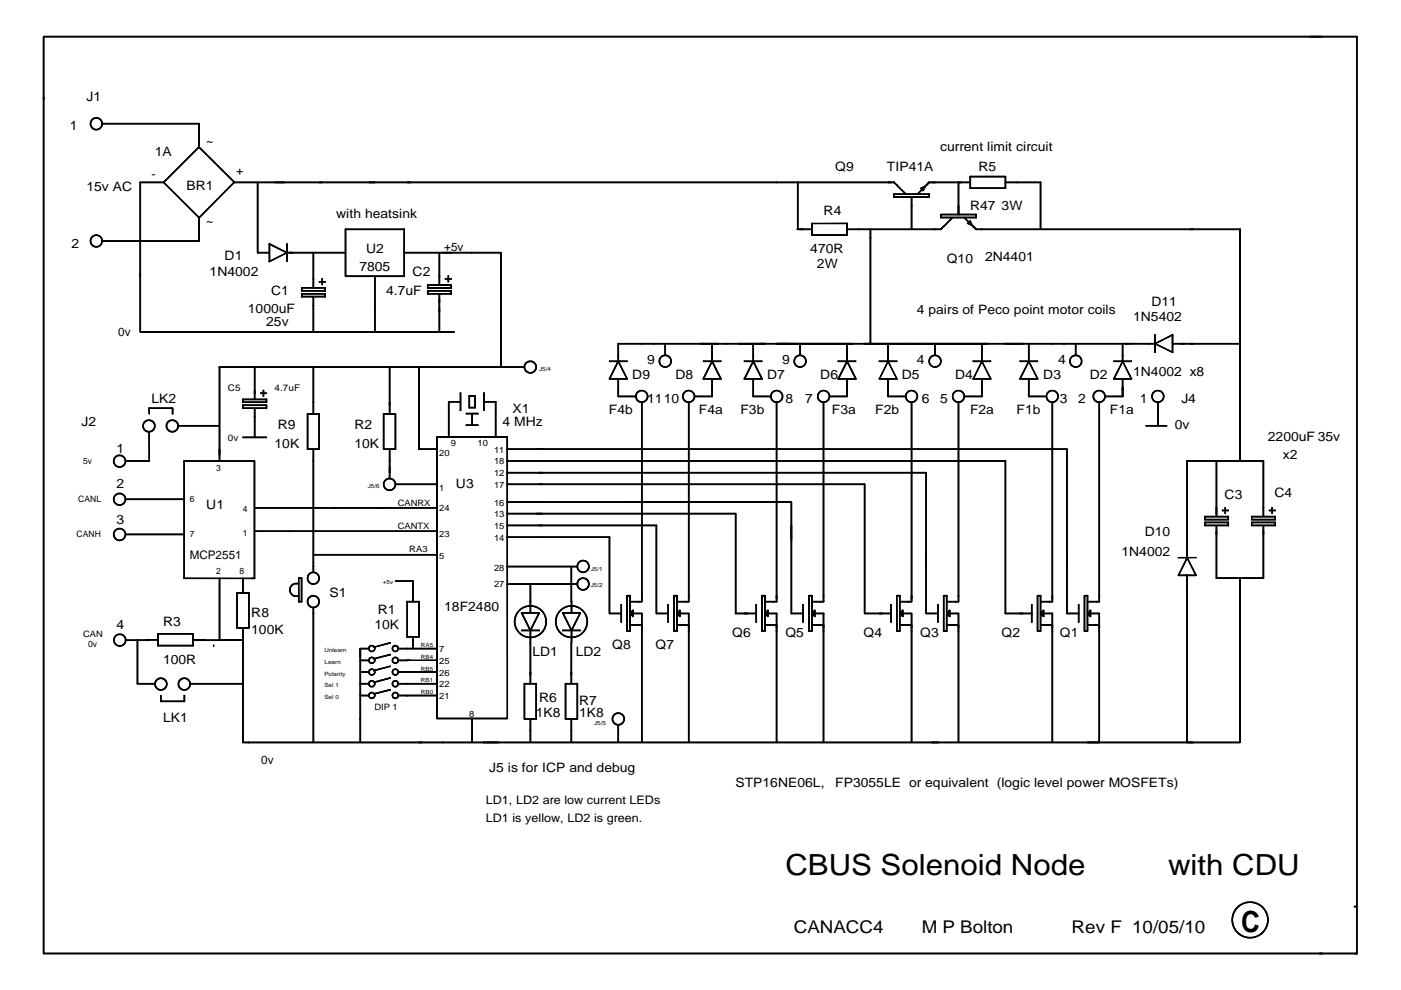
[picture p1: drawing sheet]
<svg xmlns="http://www.w3.org/2000/svg" width="297mm" height="210mm" viewBox="0 0 297 210" stroke-linecap="round" stroke-linejoin="round" font-family="sans-serif">
<defs><g id="words">
<g font-size="6.2">
<text x="166.5" y="185.6">CBUS Solenoid Node</text>
<text x="247.6" y="185.6">with CDU</text>
<text x="263.2" y="197.6">C</text>
</g>
<g font-size="3.7">
<text x="168.3" y="197.9">CANACC4</text>
<text x="195.4" y="197.9">M P Bolton</text>
<text x="227.2" y="197.9">Rev F 10/05/10</text>
</g>
<g font-size="2.8">
<text x="18.3" y="21.5">J1</text>
<text x="14.8" y="27.5">1</text>
<text x="32.8" y="33.2">1A</text>
<text x="199.3" y="32.1">current limit circuit</text>
<text x="18.3" y="40.6">15v AC</text>
<text x="39.5" y="40.2">BR1</text>
<text x="177.1" y="36.3">Q9</text>
<text x="188" y="36.3">TIP41A</text>
<text x="207.4" y="36.3">R5</text>
<text x="71.3" y="46.2">with heatsink</text>
<text x="174.6" y="45.5">R4</text>
<text x="205.7" y="44.5">R47</text>
<text x="212.4" y="44.5">3W</text>
<text x="15.2" y="52.6">2</text>
<text x="77.6" y="53.6">U2</text>
<text x="171.8" y="53.6">470R</text>
<text x="44.4" y="58.6">1N4002</text>
<text x="47.6" y="55">D1</text>
<text x="76.2" y="57.5">7805</text>
<text x="87.5" y="58.6">C2</text>
<text x="173.2" y="56.8">2W</text>
<text x="200.7" y="55.7">Q10</text>
<text x="208.8" y="55.4">2N4401</text>
<text x="57.5" y="62.4">C1</text>
<text x="81.8" y="62.4">4.7uF</text>
<text x="244.1" y="64.9">D11</text>
<text x="52.6" y="66.3">1000uF</text>
<text x="56.4" y="69.1">25v</text>
<text x="194.4" y="66.7">4 pairs of Peco point motor coils</text>
<text x="240.2" y="68.1">1N5402</text>
<text x="137.2" y="77.3">9</text>
<text x="165.8" y="77.3">9</text>
<text x="194.4" y="77.3">4</text>
<text x="224.4" y="77.3">4</text>
<text x="134.1" y="80.4">D9</text>
<text x="143.2" y="80.4">D8</text>
<text x="162.6" y="80.4">D7</text>
<text x="173.9" y="80.4">D6</text>
<text x="191.2" y="80.4">D5</text>
<text x="202.5" y="80.4">D4</text>
<text x="221.2" y="80.4">D3</text>
<text x="231.1" y="80.4">D2</text>
<text x="240.2" y="79.7">1N4002 x8</text>
<text x="32.1" y="85.4">LK2</text>
<text x="108.7" y="87.5">X1</text>
<text x="129.1" y="87.8">F4b</text>
<text x="137.2" y="85.4">1110</text>
<text x="148.2" y="87.8">F4a</text>
<text x="157" y="87.8">F3b</text>
<text x="166.5" y="85.4">8</text>
<text x="170.7" y="85.4">7</text>
<text x="176.4" y="87.8">F3a</text>
<text x="185.6" y="87.8">F2b</text>
<text x="195.4" y="85.4">6</text>
<text x="199.3" y="85.4">5</text>
<text x="205.7" y="87.8">F2a</text>
<text x="215.5" y="87.8">F1b</text>
<text x="224.7" y="85.4">3</text>
<text x="228.6" y="85.4">2</text>
<text x="235.3" y="87.8">F1a</text>
<text x="241.7" y="85.4">1</text>
<text x="250.5" y="85.4">J4</text>
<text x="17.3" y="90.3">J2</text>
<text x="24.7" y="96">1</text>
<text x="58.2" y="94.9">10K</text>
<text x="58.9" y="91">R9</text>
<text x="75.1" y="94.9">10K</text>
<text x="75.1" y="91">R2</text>
<text x="106.5" y="90.3">4 MHz</text>
<text x="249.1" y="91">0v</text>
<text x="268.8" y="93.5">2200uF 35v</text>
<text x="272" y="97.4">x2</text>
<text x="24.7" y="103.4">2</text>
<text x="43.7" y="108">U1</text>
<text x="96.7" y="103.4">U3</text>
<text x="259.6" y="105.8">C3</text>
<text x="270.2" y="105.5">C4</text>
<text x="24.7" y="111.1">3</text>
<text x="242.7" y="113.6">D10</text>
<text x="237.8" y="117.8">1N4002</text>
<text x="53.3" y="130.9">R8</text>
<text x="69.8" y="126.6">S1</text>
<text x="80.1" y="130.2">R1</text>
<text x="94.2" y="129.5">18F2480</text>
<text x="24.7" y="133.3">4</text>
<text x="34.6" y="132.6">R3</text>
<text x="53.3" y="134.4">100K</text>
<text x="79.4" y="133.3">10K</text>
<text x="129.8" y="137.6">Q8</text>
<text x="139" y="137.6">Q7</text>
<text x="155.2" y="135.1">Q6</text>
<text x="166.5" y="135.1">Q5</text>
<text x="183.1" y="135.1">Q4</text>
<text x="195.1" y="135.1">Q3</text>
<text x="212.4" y="135.1">Q2</text>
<text x="224.7" y="135.1">Q1</text>
<text x="34.6" y="140.8">100R</text>
<text x="112.9" y="139">LD1</text>
<text x="122.1" y="139">LD2</text>
<text x="114.3" y="148.9">R6</text>
<text x="122.8" y="149.6">R7</text>
<text x="34.6" y="153.1">LK1</text>
<text x="113.6" y="152">1K8</text>
<text x="122.8" y="152">1K8</text>
<text x="103.7" y="163.7">J5 is for ICP and debug</text>
<text x="155.9" y="166.9">STP16NE06L,</text>
<text x="177.1" y="166.9">FP3055LE or equivalent (logic level power MOSFETs)</text>
</g>
<g font-size="2.5">
<text x="43.7" y="30.7">~</text>
<text x="32.1" y="37.7">-</text>
<text x="50.1" y="37">+</text>
<text x="43.7" y="47.6">~</text>
<text x="94.2" y="53.3">+5v</text>
<text x="25" y="71.3">0v</text>
<text x="40.2" y="118.5">MCP2551</text>
<text x="55.4" y="161.9">0v</text>
<text x="103" y="170.4">LD1, LD2 are low current LEDs</text>
<text x="103" y="174.3">LD1 is yellow, LD2 is green.</text>
</g>
<g font-size="1.9">
<text x="48.3" y="82.9">C5</text>
<text x="58.2" y="82.9">4.7uF</text>
<text x="48.3" y="93.5">0v</text>
<text x="95.6" y="94.5">9</text>
<text x="101.2" y="94.5">10</text>
<text x="104.8" y="96">11</text>
<text x="17.6" y="98.4">5v</text>
<text x="45.9" y="99.8">3</text>
<text x="93.1" y="96.7">20</text>
<text x="104.8" y="100.9">12</text>
<text x="104.8" y="98.4">18</text>
<text x="16.6" y="106.5">CANL</text>
<text x="40.2" y="106.5">6</text>
<text x="84.3" y="107.2">CANRX</text>
<text x="93.1" y="104.1">1</text>
<text x="104.8" y="103.4">17</text>
<text x="104.8" y="107.2">16</text>
<text x="16.2" y="113.9">CANH</text>
<text x="40.2" y="113.9">7</text>
<text x="51.5" y="108.7">4</text>
<text x="51.5" y="113.6">1</text>
<text x="84.3" y="112.2">CANTX</text>
<text x="93.1" y="108.3">24</text>
<text x="93.1" y="113.9">23</text>
<text x="104.8" y="109.7">13</text>
<text x="104.8" y="112.2">15</text>
<text x="86.8" y="117.1">RA3</text>
<text x="93.1" y="118.5">5</text>
<text x="104.8" y="114.7">14</text>
<text x="45.9" y="121.7">2</text>
<text x="50.8" y="121.7">8</text>
<text x="104.8" y="124.5">27</text>
<text x="104.8" y="121">28</text>
<text x="17.6" y="135.1">CAN</text>
<text x="18.7" y="137.2">0v</text>
<text x="93.1" y="138.3">7</text>
<text x="93.1" y="140.8">25</text>
<text x="93.1" y="143.2">26</text>
<text x="93.1" y="148.2">21</text>
<text x="93.1" y="145.7">22</text>
<text x="79.4" y="150.6">DIP 1</text>
<text x="99.5" y="152">8</text>
</g>
<g font-size="1.2">
<text x="114.3" y="78.7">J5/4</text>
<text x="78" y="103.4">J5/6</text>
<text x="81.1" y="123.8">+5v</text>
<text x="125.2" y="121">J5/1</text>
<text x="125.2" y="124.5">J5/2</text>
<text x="89.3" y="137.2">RA5</text>
<text x="68.8" y="140.8">Learn</text>
<text x="68.8" y="143.2">Polarity</text>
<text x="68.8" y="138.3">Unlearn</text>
<text x="89.3" y="139.7">RB4</text>
<text x="89.3" y="142.2">RB5</text>
<text x="68.8" y="148.2">Sel 0</text>
<text x="68.8" y="145.7">Sel 1</text>
<text x="89.3" y="144.6">RB1</text>
<text x="89.3" y="147.1">RB0</text>
<text x="125.9" y="153.8">J5/5</text>
</g>
</g></defs>
<path d="M9.2 7.7h271.1v.1h-271.1z" fill-rule="evenodd" fill="#241214" stroke="#000" stroke-width=".21"/>
<path d="M9.2 7.8h271.1M280.3 7.7v.2M280.3 7.7h-271.1v.2" fill="none" stroke="#000" stroke-width=".21"/>
<path d="M9.2 202.1h271.1v.1h-271.1z" fill-rule="evenodd" fill="#241214" stroke="#000" stroke-width=".21"/>
<path d="M9.2 202.2h271.1M280.3 202.1v.2M280.3 202.1h-271.1v.2" fill="none" stroke="#000" stroke-width=".21"/>
<path d="M147.3 84h3.7v.1h-3.7z" fill-rule="evenodd" fill="#241214" stroke="#000" stroke-width=".21"/>
<path d="M147.3 84.1h3.7M151 84v.2M151 84h-3.7v.2" fill="none" stroke="#000" stroke-width=".21"/>
<path d="M138.6 72.8h13.6v.1h-13.6z" fill-rule="evenodd" fill="#241214" stroke="#000" stroke-width=".21"/>
<path d="M138.6 72.9h13.7M152.2 72.8v.2M152.3 72.8h-13.7v.2" fill="none" stroke="#000" stroke-width=".21"/>
<path d="M86.3 38.6h78.4v.1h-78.4z" fill-rule="evenodd" fill="#241214" stroke="#000" stroke-width=".21"/>
<path d="M86.3 38.7h78.4M164.7 38.6v.2M164.7 38.6h-78.4v.2" fill="none" stroke="#000" stroke-width=".21"/>
<path d="M114.3 102.6h69v.1h-69z" fill-rule="evenodd" fill="#241214" stroke="#000" stroke-width=".21"/>
<path d="M114.3 102.6h69M114.3 102.6v.1h69v-.1" fill="none" stroke="#000" stroke-width=".21"/>
<path d="M114.3 100.2h82.1v.1h-82.1z" fill-rule="evenodd" fill="#241214" stroke="#000" stroke-width=".21"/>
<path d="M114.3 100.3h82.1M196.4 100.2v.1M196.4 100.2h-82.1v.1" fill="none" stroke="#000" stroke-width=".21"/>
<path d="M112.4 97.7h100.7v.1h-100.7z" fill-rule="evenodd" fill="#241214" stroke="#000" stroke-width=".21"/>
<path d="M112.4 97.7h100.7M112.4 97.6v.2M213.1 97.6v.2h-100.7" fill="none" stroke="#000" stroke-width=".21"/>
<path d="M113.7 95.2h112.5v.1h-112.5z" fill-rule="evenodd" fill="#241214" stroke="#000" stroke-width=".21"/>
<path d="M113.7 95.3h112.6M226.2 95.2v.1M226.3 95.2h-112.6v.1" fill="none" stroke="#000" stroke-width=".21"/>
<path d="M113.7 108.8h42.3v.2h-42.3z" fill-rule="evenodd" fill="#241214" stroke="#000" stroke-width=".21"/>
<path d="M113.7 109h42.3M156 108.8v.2M156 108.8h-42.3v.2" fill="none" stroke="#000" stroke-width=".21"/>
<path d="M114.3 106.5l53.5-.1z" fill="#241214" stroke="#000" stroke-width=".21"/>
<path d="M167.8 106.4v.1M167.8 106.4h-53.5v.1h53.5" fill="none" stroke="#000" stroke-width=".21"/>
<path d="M102.5 157.4h96.4v.1h-96.4z" fill-rule="evenodd" fill="#241214" stroke="#000" stroke-width=".21"/>
<path d="M102.5 157.5h96.4M198.9 157.4v.1M198.9 157.4h-96.4v.1" fill="none" stroke="#000" stroke-width=".21"/>
<path d="M148.5 72.8h5.6v.1h-5.6z" fill-rule="evenodd" fill="#241214" stroke="#000" stroke-width=".21"/>
<path d="M148.5 72.8h5.6M148.5 72.8v.1M154.1 72.8v.1h-5.6" fill="none" stroke="#000" stroke-width=".21"/>
<path d="M136 85.3h.1v41.7h-.1z" fill-rule="evenodd" fill="#241214" stroke="#000" stroke-width=".21"/>
<path d="M136.1 85.3v41.7M136.2 85.3h-.2v41.7h.2" fill="none" stroke="#000" stroke-width=".21"/>
<path d="M146 85.3h.1v41h-.1z" fill-rule="evenodd" fill="#241214" stroke="#000" stroke-width=".21"/>
<path d="M145.9 85.3h.2v41.1M146 85.3v41.1M145.9 126.3h.2" fill="none" stroke="#000" stroke-width=".21"/>
<path d="M39 97.8h.1v24.8h-.1z" fill-rule="evenodd" fill="#241214" stroke="#000" stroke-width=".21"/>
<path d="M39.1 97.8v24.9M39.2 97.8h-.2v24.9M39 122.6h.2" fill="none" stroke="#000" stroke-width=".21"/>
<path d="M53.9 97.8h.1v24.8h-.1z" fill-rule="evenodd" fill="#241214" stroke="#000" stroke-width=".21"/>
<path d="M53.8 97.8h.2M53.9 97.7v24.9M54 97.7v24.9h-.2" fill="none" stroke="#000" stroke-width=".21"/>
<path d="M9.2 20.7h.1v181.4h-.1z" fill-rule="evenodd" fill="#241214" stroke="#000" stroke-width=".21"/>
<path d="M9.2 20.6v181.5h.2l-.1-181.5M9.2 20.7h.2" fill="none" stroke="#000" stroke-width=".21"/>
<path d="M107.5 92.7l.1 59.6z" fill="#241214" stroke="#000" stroke-width=".21"/>
<path d="M107.5 92.7h.1v59.7l-.1-.1M107.5 92.7v59.7" fill="none" stroke="#000" stroke-width=".21"/>
<path d="M92.6 92.7h.1v59.6h-.1z" fill-rule="evenodd" fill="#241214" stroke="#000" stroke-width=".21"/>
<path d="M92.6 92.6v59.7h.1M92.6 92.7h.1M92.7 92.6v59.7" fill="none" stroke="#000" stroke-width=".21"/>
<path d="M66.4 97.7h.1v22.4h-.1z" fill-rule="evenodd" fill="#241214" stroke="#000" stroke-width=".21"/>
<path d="M66.3 97.7h.2v22.4M66.4 97.7v22.4M66.3 120.1h.2" fill="none" stroke="#000" stroke-width=".21"/>
<path d="M81.4 102.7a1.2 1.2 0 0 0 2.4 0 1.2 1.2 0 0 0-2.4 0zM81.3 102.7a1.31 1.31 0 0 0 2.6 0 1.31 1.31 0 0 0-2.6 0z" fill-rule="evenodd" fill="#241214" stroke="#000" stroke-width=".21"/>
<g fill="none" stroke="#000" stroke-width=".21">
<circle cx="82.6" cy="102.7" r="1.32"/>
<circle cx="82.6" cy="102.7" r="1.19"/>
</g>
<path d="M52.7 157.4h36.7v.1h-36.7z" fill-rule="evenodd" fill="#241214" stroke="#000" stroke-width=".21"/>
<path d="M52.7 157.5v-.1h36.8l-.1 .1M52.7 157.5h36.8" fill="none" stroke="#000" stroke-width=".21"/>
<path d="M70.8 107.6h9.9v.1h-9.9z" fill-rule="evenodd" fill="#241214" stroke="#000" stroke-width=".21"/>
<path d="M70.7 107.6h10M70.8 107.6l-.1 .1h10v-.1" fill="none" stroke="#000" stroke-width=".21"/>
<path d="M61.5 112.6h31v.1h-31z" fill-rule="evenodd" fill="#241214" stroke="#000" stroke-width=".21"/>
<path d="M61.5 112.7h31.1M92.5 112.6v.1M92.6 112.6h-31.1v.1" fill="none" stroke="#000" stroke-width=".21"/>
<path d="M66.4 117.6h26.1v.1h-26.1z" fill-rule="evenodd" fill="#241214" stroke="#000" stroke-width=".21"/>
<path d="M66.4 117.6h26.1M66.4 117.5v.2M92.5 117.5v.2h-26.1" fill="none" stroke="#000" stroke-width=".21"/>
<path d="M66.4 130h.1v27.4h-.1z" fill-rule="evenodd" fill="#241214" stroke="#000" stroke-width=".21"/>
<path d="M66.3 130h.2v27.4M66.4 130v27.4M66.3 157.4h.2" fill="none" stroke="#000" stroke-width=".21"/>
<path d="M51.4 135.6h.2v21.8h-.2z" fill-rule="evenodd" fill="#241214" stroke="#000" stroke-width=".21"/>
<path d="M51.4 157.4h.2M51.4 157.4v-21.8h.2v21.8" fill="none" stroke="#000" stroke-width=".21"/>
<path d="M51.4 156.2h.2v1.2h-.2z" fill-rule="evenodd" fill="#241214" stroke="#000" stroke-width=".21"/>
<path d="M51.4 156.1v1.3h.2M51.4 156.2h.2M51.6 156.1v1.3" fill="none" stroke="#000" stroke-width=".21"/>
<path d="M51.5 157.4h1.2v.1h-1.2z" fill-rule="evenodd" fill="#241214" stroke="#000" stroke-width=".21"/>
<path d="M51.5 157.4h1.2M51.5 157.3v.2M52.7 157.3v.2h-1.2" fill="none" stroke="#000" stroke-width=".21"/>
<path d="M26.6 113.2h12.4v.2h-12.4z" fill-rule="evenodd" fill="#241214" stroke="#000" stroke-width=".21"/>
<path d="M26.5 113.4h12.5M26.6 113.4l-.1-.2h12.5v.2" fill="none" stroke="#000" stroke-width=".21"/>
<path d="M26.6 105.8h12.4v.1h-12.4z" fill-rule="evenodd" fill="#241214" stroke="#000" stroke-width=".21"/>
<path d="M26.5 105.9h12.5M26.6 106l-.1-.2h12.5v.2" fill="none" stroke="#000" stroke-width=".21"/>
<path d="M33.5 136.8h7.4v.1h-7.4z" fill-rule="evenodd" fill="#241214" stroke="#000" stroke-width=".21"/>
<path d="M33.4 136.8h7.5v.1h-7.5M33.5 136.8v.1" fill="none" stroke="#000" stroke-width=".21"/>
<path d="M33.5 134.3h7.4v.2h-7.4z" fill-rule="evenodd" fill="#241214" stroke="#000" stroke-width=".21"/>
<path d="M40.9 134.3v.2M41 134.3h-7.5v.2h7.5" fill="none" stroke="#000" stroke-width=".21"/>
<path d="M40.9 135.6h2.5v.1h-2.5z" fill-rule="evenodd" fill="#241214" stroke="#000" stroke-width=".21"/>
<path d="M40.9 135.6h2.5M40.9 135.6v.1M43.4 135.6v.1h-2.5" fill="none" stroke="#000" stroke-width=".21"/>
<path d="M40.9 134.4h.1v2.5h-.1z" fill-rule="evenodd" fill="#241214" stroke="#000" stroke-width=".21"/>
<path d="M40.9 134.4v2.5h.2M40.9 134.4h.2M41 134.4v2.5" fill="none" stroke="#000" stroke-width=".21"/>
<path d="M33.4 134.4l.1 2.5z" fill="#241214" stroke="#000" stroke-width=".21"/>
<path d="M33.4 134.4v2.5h.2M33.4 134.4h.2M33.5 134.4v2.5" fill="none" stroke="#000" stroke-width=".21"/>
<path d="M31 135.6h2.5v.1h-2.5z" fill-rule="evenodd" fill="#241214" stroke="#000" stroke-width=".21"/>
<path d="M30.9 135.6h2.6M31 135.6v.1M33.5 135.6v.1h-2.6" fill="none" stroke="#000" stroke-width=".21"/>
<path d="M34.1 148.6h5v.2h-5z" fill-rule="evenodd" fill="#241214" stroke="#000" stroke-width=".21"/>
<path d="M39.1 148.6v.2M39.1 148.6h-5v.2h5" fill="none" stroke="#000" stroke-width=".21"/>
<path d="M24.2 135.7a1.2 1.2 0 0 0 2.4 0 1.2 1.2 0 0 0-2.4 0zM24.1 135.7a1.31 1.31 0 0 0 2.6 0 1.31 1.31 0 0 0-2.6 0z" fill-rule="evenodd" fill="#241214" stroke="#000" stroke-width=".21"/>
<g fill="none" stroke="#000" stroke-width=".21">
<circle cx="25.4" cy="135.7" r="1.32"/>
<circle cx="25.4" cy="135.7" r="1.19"/>
</g>
<path d="M26.7 135.7h4.9v.1h-4.9z" fill-rule="evenodd" fill="#241214" stroke="#000" stroke-width=".21"/>
<path d="M26.7 135.8v-.1h5l-.1 .1M26.7 135.8h5" fill="none" stroke="#000" stroke-width=".21"/>
<path d="M32.9 145.1a1.2 1.2 0 0 0 2.4 0 1.2 1.2 0 0 0-2.4 0zM32.8 145a1.31 1.31 0 0 0 2.6 0 1.31 1.31 0 0 0-2.6 0z" fill-rule="evenodd" fill="#241214" stroke="#000" stroke-width=".21"/>
<g fill="none" stroke="#000" stroke-width=".21">
<circle cx="34.1" cy="145" r="1.32"/>
<circle cx="34.1" cy="145" r="1.19"/>
</g>
<path d="M29.1 135.6h.1v9.3h-.1z" fill-rule="evenodd" fill="#241214" stroke="#000" stroke-width=".21"/>
<path d="M29 135.6h.2v9.4l-.2-.1M29.1 135.6v9.4" fill="none" stroke="#000" stroke-width=".21"/>
<path d="M29.1 144.9h3.7v.1h-3.7z" fill-rule="evenodd" fill="#241214" stroke="#000" stroke-width=".21"/>
<path d="M29.1 145.1v-.2h3.8l-.1 .2M29.1 145h3.8" fill="none" stroke="#000" stroke-width=".21"/>
<path d="M34 147.4h.2v1.3h-.2z" fill-rule="evenodd" fill="#241214" stroke="#000" stroke-width=".21"/>
<path d="M34 147.4h.2v1.4M34 148.7h.2M34 147.4v1.4" fill="none" stroke="#000" stroke-width=".21"/>
<path d="M24.2 105.8a1.18 1.18 0 0 0 2.3 0 1.18 1.18 0 0 0-2.3 0zM24 105.8a1.35 1.35 0 0 0 2.7 0 1.35 1.35 0 0 0-2.7 0z" fill-rule="evenodd" fill="#241214" stroke="#000" stroke-width=".21"/>
<g fill="none" stroke="#000" stroke-width=".21">
<circle cx="25.4" cy="105.9" r="1.31"/>
<circle cx="25.4" cy="105.9" r="1.18"/>
</g>
<path d="M24.2 113.3a1.2 1.2 0 0 0 2.4 0 1.2 1.2 0 0 0-2.4 0zM24 113.3a1.35 1.35 0 0 0 2.7 0 1.35 1.35 0 0 0-2.7 0z" fill-rule="evenodd" fill="#241214" stroke="#000" stroke-width=".21"/>
<g fill="none" stroke="#000" stroke-width=".21">
<circle cx="25.3" cy="113.3" r="1.32"/>
<circle cx="25.4" cy="113.3" r="1.19"/>
</g>
<path d="M46.5 122.6h.1v13h-.1z" fill-rule="evenodd" fill="#241214" stroke="#000" stroke-width=".21"/>
<path d="M46.4 122.6h.2v13.1M46.4 135.6h.2M46.5 122.6v13.1" fill="none" stroke="#000" stroke-width=".21"/>
<path d="M52.7 125.7h.1v7.4h-.1z" fill-rule="evenodd" fill="#241214" stroke="#000" stroke-width=".21"/>
<path d="M52.7 125.7h.1v7.5M52.7 133.1h.1M52.7 125.7v7.5" fill="none" stroke="#000" stroke-width=".21"/>
<path d="M50.2 125.7h.1v7.4h-.1z" fill-rule="evenodd" fill="#241214" stroke="#000" stroke-width=".21"/>
<path d="M50.2 125.6v7.5h.2l-.1-7.5M50.2 125.7h.2" fill="none" stroke="#000" stroke-width=".21"/>
<path d="M51.4 123.2h.2v2.5h-.2z" fill-rule="evenodd" fill="#241214" stroke="#000" stroke-width=".21"/>
<path d="M51.4 125.7h.2M51.4 125.7v-2.5h.2v2.5" fill="none" stroke="#000" stroke-width=".21"/>
<path d="M50.3 125.6h2.4v.2h-2.4z" fill-rule="evenodd" fill="#241214" stroke="#000" stroke-width=".21"/>
<path d="M50.2 125.6h2.5v.2h-2.5M50.3 125.6v.2" fill="none" stroke="#000" stroke-width=".21"/>
<path d="M50.3 133.1h2.4v.1h-2.4z" fill-rule="evenodd" fill="#241214" stroke="#000" stroke-width=".21"/>
<path d="M50.2 133.1h2.5M50.3 133.1v.1M52.7 133.1v.1h-2.5" fill="none" stroke="#000" stroke-width=".21"/>
<path d="M51.4 133.1h.2v2.5h-.2z" fill-rule="evenodd" fill="#241214" stroke="#000" stroke-width=".21"/>
<path d="M51.4 135.6h.2M51.4 135.7v-2.6h.2v2.6" fill="none" stroke="#000" stroke-width=".21"/>
<path d="M63.3 122.5h.7v.1h-.7z" fill-rule="evenodd" fill="#241214" stroke="#000" stroke-width=".21"/>
<path d="M63.3 122.6h.7M64 122.5v.2M64 122.5h-.7v.2" fill="none" stroke="#000" stroke-width=".21"/>
<path d="M63.3 127.5h.7v.1h-.7z" fill-rule="evenodd" fill="#241214" stroke="#000" stroke-width=".21"/>
<path d="M63.3 127.5h.7M63.3 127.5v.1M64 127.5v.1h-.7" fill="none" stroke="#000" stroke-width=".21"/>
<path d="M61.8 124.1a1.36 1.36 0 0 1 1.6-.3l-.1 .1a1.28 1.28 0 0 0-1.8 1 1.28 1.28 0 0 0 1.4 1.5h.5a1.4 1.4 0 0 1-1.7-.5 1.4 1.4 0 0 1 .1-1.8z" fill-rule="evenodd" fill="#241214" stroke="#000" stroke-width=".21"/>
<path d="M63.2 123.9a1.27 1.27 0 0 0-1.7 1.2 1.27 1.27 0 0 0 1.7 1.1l.2 .2M63.3 123.7a1.41 1.41 0 0 0-1.9 1.4 1.41 1.41 0 0 0 1.9 1.3M63.4 123.8l-.2 .2" fill="none" stroke="#000" stroke-width=".21"/>
<path d="M63.3 122.6l.1 5z" fill="#241214" stroke="#000" stroke-width=".21"/>
<path d="M63.3 122.6v5h.1v-5M63.3 122.6h.1" fill="none" stroke="#000" stroke-width=".21"/>
<path d="M63.9 122.6h.1v5h-.1z" fill-rule="evenodd" fill="#241214" stroke="#000" stroke-width=".21"/>
<path d="M63.8 122.6h.2v5M63.8 127.6h.2M63.9 122.6v5" fill="none" stroke="#000" stroke-width=".21"/>
<path d="M65.3 122.6a1.18 1.18 0 0 0 2.3 0 1.18 1.18 0 0 0-2.3 0zM65.1 122.6a1.31 1.31 0 0 0 2.6 0 1.31 1.31 0 0 0-2.6 0z" fill-rule="evenodd" fill="#241214" stroke="#000" stroke-width=".21"/>
<g fill="none" stroke="#000" stroke-width=".21">
<circle cx="66.4" cy="122.6" r="1.31"/>
<circle cx="66.4" cy="122.6" r="1.18"/>
</g>
<path d="M65.3 127.6a1.17 1.17 0 0 0 2.3 0 1.17 1.17 0 0 0-2.3 0zM65.1 127.6a1.31 1.31 0 0 0 2.6 0 1.31 1.31 0 0 0-2.6 0z" fill-rule="evenodd" fill="#241214" stroke="#000" stroke-width=".21"/>
<g fill="none" stroke="#000" stroke-width=".21">
<circle cx="66.4" cy="127.5" r="1.31"/>
<circle cx="66.4" cy="127.5" r="1.18"/>
</g>
<path d="M66.4 120.1h.1v1.2h-.1z" fill-rule="evenodd" fill="#241214" stroke="#000" stroke-width=".21"/>
<path d="M66.4 120.1v1.2h.1v-1.2M66.4 120.1h.1" fill="none" stroke="#000" stroke-width=".21"/>
<path d="M66.4 128.8h.1v1.2h-.1z" fill-rule="evenodd" fill="#241214" stroke="#000" stroke-width=".21"/>
<path d="M66.3 128.8h.2v1.3l-.2-.1M66.4 128.8v1.3" fill="none" stroke="#000" stroke-width=".21"/>
<path d="M46.5 135.6h5v.2h-5z" fill-rule="evenodd" fill="#241214" stroke="#000" stroke-width=".21"/>
<path d="M46.4 135.6h5.1M46.5 135.6v.2M51.5 135.6v.2h-5.1" fill="none" stroke="#000" stroke-width=".21"/>
<path d="M41.6 135.7h4.9v.1h-4.9z" fill-rule="evenodd" fill="#241214" stroke="#000" stroke-width=".21"/>
<path d="M41.6 135.8h5M46.5 135.7v.1M46.6 135.7h-5v.1" fill="none" stroke="#000" stroke-width=".21"/>
<path d="M45.3 136.8v.1z" fill-rule="evenodd" fill="#241214" stroke="#000" stroke-width=".21"/>
<path d="M45.3 136.8v.2" fill="none" stroke="#000" stroke-width=".21"/>
<path d="M37.9 145.1a1.2 1.2 0 0 0 2.4 0 1.2 1.2 0 0 0-2.4 0zM37.8 145a1.31 1.31 0 0 0 2.6 0 1.31 1.31 0 0 0-2.6 0z" fill-rule="evenodd" fill="#241214" stroke="#000" stroke-width=".21"/>
<g fill="none" stroke="#000" stroke-width=".21">
<circle cx="39.1" cy="145" r="1.32"/>
<circle cx="39.1" cy="145" r="1.19"/>
</g>
<path d="M40.3 144.9h11.2v.1h-11.2z" fill-rule="evenodd" fill="#241214" stroke="#000" stroke-width=".21"/>
<path d="M40.3 145h11.3M51.5 144.9v.2M51.6 144.9h-11.3v.2" fill="none" stroke="#000" stroke-width=".21"/>
<path d="M39 147.4h.2v1.3h-.2z" fill-rule="evenodd" fill="#241214" stroke="#000" stroke-width=".21"/>
<path d="M39 147.4v1.3h.2M39 147.4h.2M39.2 147.4v1.3" fill="none" stroke="#000" stroke-width=".21"/>
<path d="M39 122.6l15 .1z" fill="#241214" stroke="#000" stroke-width=".21"/>
<path d="M39 122.6v.1h15M39 122.6h15M54 122.6v.1" fill="none" stroke="#000" stroke-width=".21"/>
<path d="M53.3 122.6l.7 .1z" fill="#241214" stroke="#000" stroke-width=".21"/>
<path d="M53.3 122.6v.1h.7M53.3 122.6h.7M54 122.6v.1" fill="none" stroke="#000" stroke-width=".21"/>
<path d="M54 107.6h12.4v.1h-12.4z" fill-rule="evenodd" fill="#241214" stroke="#000" stroke-width=".21"/>
<path d="M66.4 107.6v.2M66.5 107.6h-12.5v.2l12.5-.1" fill="none" stroke="#000" stroke-width=".21"/>
<path d="M66.4 107.6h5v.1h-5z" fill-rule="evenodd" fill="#241214" stroke="#000" stroke-width=".21"/>
<path d="M66.4 107.6h5M66.4 107.6v.1M71.4 107.6v.1h-5" fill="none" stroke="#000" stroke-width=".21"/>
<path d="M54 112.6h.6v.1h-.6z" fill-rule="evenodd" fill="#241214" stroke="#000" stroke-width=".21"/>
<path d="M54 112.6h.6M54 112.5v.2M54.6 112.5v.2h-.6" fill="none" stroke="#000" stroke-width=".21"/>
<path d="M54.6 112.6h6.9v.1h-6.9z" fill-rule="evenodd" fill="#241214" stroke="#000" stroke-width=".21"/>
<path d="M54.6 112.7v-.1h6.9v.1M54.6 112.7h6.9" fill="none" stroke="#000" stroke-width=".21"/>
<path d="M51.4 122.6h.2v.6h-.2z" fill-rule="evenodd" fill="#241214" stroke="#000" stroke-width=".21"/>
<path d="M51.4 122.6v.6h.2M51.4 122.6h.2M51.6 122.6v.6" fill="none" stroke="#000" stroke-width=".21"/>
<path d="M100 152.3h.2v5h-.2z" fill-rule="evenodd" fill="#241214" stroke="#000" stroke-width=".21"/>
<path d="M100 152.3h.2v5.1M100 157.3h.2M100 152.3v5.1" fill="none" stroke="#000" stroke-width=".21"/>
<path d="M76.3 152.4h.2v5h-.2z" fill-rule="evenodd" fill="#241214" stroke="#000" stroke-width=".21"/>
<path d="M76.3 152.4h.2v5M76.3 157.4h.2M76.3 152.4v5" fill="none" stroke="#000" stroke-width=".21"/>
<path d="M136 133.8h.1v23.6h-.1z" fill-rule="evenodd" fill="#241214" stroke="#000" stroke-width=".21"/>
<path d="M136 133.8h.1v23.6M136 133.8v23.6M136 157.4h.1" fill="none" stroke="#000" stroke-width=".21"/>
<path d="M146 133.8h.1v23.6h-.1z" fill-rule="evenodd" fill="#241214" stroke="#000" stroke-width=".21"/>
<path d="M145.9 133.8h.2v23.6M146 133.8v23.6M145.9 157.4h.2" fill="none" stroke="#000" stroke-width=".21"/>
<path d="M131 153.7h.1v3.7h-.1z" fill-rule="evenodd" fill="#241214" stroke="#000" stroke-width=".21"/>
<path d="M131 153.7h.1v3.7M131 157.4h.1M131 153.7v3.7" fill="none" stroke="#000" stroke-width=".21"/>
<path d="M112.4 154.9h.1v2.5h-.1z" fill-rule="evenodd" fill="#241214" stroke="#000" stroke-width=".21"/>
<path d="M112.3 157.4h.2M112.4 157.4l-.1-2.5h.2v2.5" fill="none" stroke="#000" stroke-width=".21"/>
<path d="M121.1 154.9h.1v2.5h-.1z" fill-rule="evenodd" fill="#241214" stroke="#000" stroke-width=".21"/>
<path d="M121 154.9h.2v2.5M121 157.4h.2M121.1 154.9v2.5" fill="none" stroke="#000" stroke-width=".21"/>
<path d="M93.8 157.4h11.8v.1h-11.8z" fill-rule="evenodd" fill="#241214" stroke="#000" stroke-width=".21"/>
<path d="M93.8 157.5v-.1h11.9l-.1 .1M93.8 157.5h11.9" fill="none" stroke="#000" stroke-width=".21"/>
<path d="M88.8 157.4h5v.1h-5z" fill-rule="evenodd" fill="#241214" stroke="#000" stroke-width=".21"/>
<path d="M88.8 157.4h5M88.8 157.3v.2M93.8 157.3v.2h-5" fill="none" stroke="#000" stroke-width=".21"/>
<path d="M107.5 108.8h7.4v.2h-7.4z" fill-rule="evenodd" fill="#241214" stroke="#000" stroke-width=".21"/>
<path d="M107.5 109h7.5M114.9 108.8v.2M115 108.8h-7.5v.2" fill="none" stroke="#000" stroke-width=".21"/>
<path d="M107.5 111.3h7.4v.2h-7.4z" fill-rule="evenodd" fill="#241214" stroke="#000" stroke-width=".21"/>
<path d="M107.5 111.5h7.5M114.9 111.3v.2M115 111.3h-7.5v.2" fill="none" stroke="#000" stroke-width=".21"/>
<path d="M107.5 106.5l7.4-.1z" fill="#241214" stroke="#000" stroke-width=".21"/>
<path d="M114.9 106.4v.1M115 106.4h-7.5v.1h7.5" fill="none" stroke="#000" stroke-width=".21"/>
<path d="M107.5 113.8h6.8v.2h-6.8z" fill-rule="evenodd" fill="#241214" stroke="#000" stroke-width=".21"/>
<path d="M107.5 114h6.8M114.3 113.8v.2M114.3 113.8h-6.8v.2" fill="none" stroke="#000" stroke-width=".21"/>
<path d="M107.5 120.1h14.9v.1h-14.9z" fill-rule="evenodd" fill="#241214" stroke="#000" stroke-width=".21"/>
<path d="M107.5 120.2h14.9M122.4 120.1v.1M122.4 120.1h-14.9v.1" fill="none" stroke="#000" stroke-width=".21"/>
<path d="M107.5 123.8h14.9v.1h-14.9z" fill-rule="evenodd" fill="#241214" stroke="#000" stroke-width=".21"/>
<path d="M107.5 123.9h14.9M122.4 123.8v.2M122.4 123.8h-14.9v.2" fill="none" stroke="#000" stroke-width=".21"/>
<path d="M113.6 144.9h.1v7.5h-.1z" fill-rule="evenodd" fill="#241214" stroke="#000" stroke-width=".21"/>
<path d="M113.6 144.9h.1v7.6M113.6 152.4h.1M113.6 144.9v7.6" fill="none" stroke="#000" stroke-width=".21"/>
<path d="M111.1 144.9h.1v7.5h-.1z" fill-rule="evenodd" fill="#241214" stroke="#000" stroke-width=".21"/>
<path d="M111.1 144.9v7.5h.2M111.1 144.9h.2M111.2 144.9v7.5" fill="none" stroke="#000" stroke-width=".21"/>
<path d="M112.4 142.5h.1v2.4h-.1z" fill-rule="evenodd" fill="#241214" stroke="#000" stroke-width=".21"/>
<path d="M112.4 142.5h.1v2.5l-.2-.1z" fill="none" stroke="#000" stroke-width=".21"/>
<path d="M111.2 144.9h2.5v.1h-2.5z" fill-rule="evenodd" fill="#241214" stroke="#000" stroke-width=".21"/>
<path d="M111.2 144.9h2.5M111.2 144.9v.1M113.7 144.9v.1h-2.5" fill="none" stroke="#000" stroke-width=".21"/>
<path d="M111.2 152.4h2.5v.1h-2.5z" fill-rule="evenodd" fill="#241214" stroke="#000" stroke-width=".21"/>
<path d="M111.2 152.4l2.5-.1v.2h-2.5M111.2 152.3v.2" fill="none" stroke="#000" stroke-width=".21"/>
<path d="M112.4 152.4h.1v2.5h-.1z" fill-rule="evenodd" fill="#241214" stroke="#000" stroke-width=".21"/>
<path d="M112.3 154.9h.2M112.4 154.9l-.1-2.5h.2v2.5" fill="none" stroke="#000" stroke-width=".21"/>
<path d="M112.4 127.5h.1v2.5h-.1z" fill-rule="evenodd" fill="#241214" stroke="#000" stroke-width=".21"/>
<path d="M112.3 130h.2M112.4 130l-.1-2.5h.2v2.5" fill="none" stroke="#000" stroke-width=".21"/>
<path d="M109.2 131.8a3.3 3.3 0 0 0 6.5 0 3.3 3.3 0 0 0-6.5 0zM109.1 131.8a3.4 3.4 0 0 0 6.8 0 3.4 3.4 0 0 0-6.8 0z" fill-rule="evenodd" fill="#241214" stroke="#000" stroke-width=".21"/>
<g fill="none" stroke="#000" stroke-width=".21">
<circle cx="112.4" cy="131.8" r="3.3"/>
<circle cx="112.5" cy="131.8" r="3.4"/>
</g>
<path d="M110.6 129.9h3.7v.1h-3.7z" fill-rule="evenodd" fill="#241214" stroke="#000" stroke-width=".21"/>
<path d="M110.6 130h3.8M114.3 129.9v.1M114.4 129.9h-3.8v.1" fill="none" stroke="#000" stroke-width=".21"/>
<path d="M110.5 130l.2-.1 1.8 3.7-.1 .1z" fill-rule="evenodd" fill="#241214" stroke="#000" stroke-width=".21"/>
<path d="M110.5 129.9l1.9 3.8 .2-.1M110.6 129.9l1.9 3.7M110.7 129.9l-.2 .1" fill="none" stroke="#000" stroke-width=".21"/>
<path d="M114.3 129.9l.1 .1-1.9 3.7-.1-.1z" fill-rule="evenodd" fill="#241214" stroke="#000" stroke-width=".21"/>
<path d="M112.3 133.6l.2 .1M114.2 129.9l.2 .1-1.9 3.7M114.3 129.9l-2 3.8" fill="none" stroke="#000" stroke-width=".21"/>
<path d="M110.6 133.6h3.7v.1h-3.7z" fill-rule="evenodd" fill="#241214" stroke="#000" stroke-width=".21"/>
<path d="M110.6 133.7h3.8M114.3 133.6v.2M114.4 133.6h-3.8v.2" fill="none" stroke="#000" stroke-width=".21"/>
<path d="M112.4 133.7h.1v2.5h-.1z" fill-rule="evenodd" fill="#241214" stroke="#000" stroke-width=".21"/>
<path d="M112.3 136.2h.2M112.4 136.2l-.1-2.5h.2v2.5" fill="none" stroke="#000" stroke-width=".21"/>
<path d="M88.8 127.6h.1v7.4h-.1z" fill-rule="evenodd" fill="#241214" stroke="#000" stroke-width=".21"/>
<path d="M88.7 127.6h.2v7.5M88.7 135h.2M88.8 127.6v7.5" fill="none" stroke="#000" stroke-width=".21"/>
<path d="M86.3 127.6h.1v7.4h-.1z" fill-rule="evenodd" fill="#241214" stroke="#000" stroke-width=".21"/>
<path d="M86.4 127.5v7.5M86.4 127.6l-.1-.1v7.5h.1" fill="none" stroke="#000" stroke-width=".21"/>
<path d="M87.5 125.1h.1v2.5h-.1z" fill-rule="evenodd" fill="#241214" stroke="#000" stroke-width=".21"/>
<path d="M87.5 125.1h.1v2.5M87.5 127.6h.1M87.5 125.1v2.5" fill="none" stroke="#000" stroke-width=".21"/>
<path d="M86.3 127.5h2.5v.1h-2.5z" fill-rule="evenodd" fill="#241214" stroke="#000" stroke-width=".21"/>
<path d="M86.3 127.5h2.5M86.3 127.5v.1h2.5v-.1" fill="none" stroke="#000" stroke-width=".21"/>
<path d="M86.3 135h2.5v.1h-2.5z" fill-rule="evenodd" fill="#241214" stroke="#000" stroke-width=".21"/>
<path d="M86.3 135h2.5M86.3 134.9v.2h2.5v-.2" fill="none" stroke="#000" stroke-width=".21"/>
<path d="M87.5 135h.1v2.5h-.1z" fill-rule="evenodd" fill="#241214" stroke="#000" stroke-width=".21"/>
<path d="M87.5 135h.1v2.5M87.5 137.5h.1M87.5 135v2.5" fill="none" stroke="#000" stroke-width=".21"/>
<path d="M92.7 152.3h14.9v.1h-14.9z" fill-rule="evenodd" fill="#241214" stroke="#000" stroke-width=".21"/>
<path d="M92.6 152.3h15M92.7 152.2v.2M107.6 152.2v.2h-15" fill="none" stroke="#000" stroke-width=".21"/>
<path d="M86.9 140h5.6z" fill="#241214" stroke="#000" stroke-width=".21"/>
<path d="M92.5 140v.1M92.6 140h-5.7v.1M86.9 140h5.7" fill="none" stroke="#000" stroke-width=".21"/>
<path d="M86.3 142.4h6.2v.1h-6.2z" fill-rule="evenodd" fill="#241214" stroke="#000" stroke-width=".21"/>
<path d="M86.3 142.5h6.3M92.5 142.4v.2M92.6 142.4h-6.3v.2" fill="none" stroke="#000" stroke-width=".21"/>
<path d="M86.3 144.9h6.2v.1h-6.2z" fill-rule="evenodd" fill="#241214" stroke="#000" stroke-width=".21"/>
<path d="M86.3 145h6.3M92.5 144.9v.2M92.6 144.9h-6.3v.2" fill="none" stroke="#000" stroke-width=".21"/>
<path d="M86.3 147.4h6.2v.1h-6.2z" fill-rule="evenodd" fill="#241214" stroke="#000" stroke-width=".21"/>
<path d="M86.3 147.5h6.3M92.5 147.4v.2M92.6 147.4h-6.3v.2" fill="none" stroke="#000" stroke-width=".21"/>
<path d="M76.4 144.9h1.8v.1h-1.8z" fill-rule="evenodd" fill="#241214" stroke="#000" stroke-width=".21"/>
<path d="M76.4 145h1.9M78.2 144.9v.2M78.3 144.9h-1.9v.2" fill="none" stroke="#000" stroke-width=".21"/>
<path d="M78.3 145a.56 .56 0 0 0 1.1 0 .56 .56 0 0 0-1.1 0zM78.1 145a.7 .7 0 0 0 1.4 0 .7 .7 0 0 0-1.4 0z" fill-rule="evenodd" fill="#241214" stroke="#000" stroke-width=".21"/>
<g fill="none" stroke="#000" stroke-width=".21">
<circle cx="78.8" cy="145" r=".7"/>
<circle cx="78.8" cy="145" r=".57"/>
</g>
<path d="M79.3 144.6l3.4-.9 .1 .1-3.5 .9z" fill-rule="evenodd" fill="#241214" stroke="#000" stroke-width=".21"/>
<path d="M82.7 143.7l.1 .1M82.8 143.6l-3.5 1v.2l3.5-1" fill="none" stroke="#000" stroke-width=".21"/>
<path d="M83.2 145a.6 .6 0 0 0 1.2 0 .6 .6 0 0 0-1.2 0zM83.1 145a.7 .7 0 0 0 1.4 0 .7 .7 0 0 0-1.4 0z" fill-rule="evenodd" fill="#241214" stroke="#000" stroke-width=".21"/>
<g fill="none" stroke="#000" stroke-width=".21">
<circle cx="83.8" cy="145" r=".56"/>
<circle cx="83.8" cy="145" r=".68"/>
</g>
<path d="M84.5 144.9h1.8v.1h-1.8z" fill-rule="evenodd" fill="#241214" stroke="#000" stroke-width=".21"/>
<path d="M84.5 145h1.9M86.3 144.9v.2M86.4 144.9h-1.9v.2" fill="none" stroke="#000" stroke-width=".21"/>
<path d="M76.4 147.4h1.8v.1h-1.8z" fill-rule="evenodd" fill="#241214" stroke="#000" stroke-width=".21"/>
<path d="M76.4 147.5h1.9M78.2 147.4v.2M78.3 147.4h-1.9v.2" fill="none" stroke="#000" stroke-width=".21"/>
<path d="M78.3 147.4a.55 .55 0 0 0 1.1 0 .55 .55 0 0 0-1.1 0zM78.1 147.4a.7 .7 0 0 0 1.4 0 .7 .7 0 0 0-1.4 0z" fill-rule="evenodd" fill="#241214" stroke="#000" stroke-width=".21"/>
<g fill="none" stroke="#000" stroke-width=".21">
<circle cx="78.8" cy="147.5" r=".56"/>
<circle cx="78.8" cy="147.4" r=".69"/>
</g>
<path d="M79.3 147.1l3.4-.9 .1 .1-3.5 .9z" fill-rule="evenodd" fill="#241214" stroke="#000" stroke-width=".21"/>
<path d="M82.7 146.2l.1 .1M82.8 146.1l-3.5 1v.1M82.8 146.3l-3.5 .9" fill="none" stroke="#000" stroke-width=".21"/>
<path d="M83.2 147.4a.55 .55 0 0 0 1.1 0 .55 .55 0 0 0-1.1 0zM83.1 147.4a.7 .7 0 0 0 1.4 0 .7 .7 0 0 0-1.4 0z" fill-rule="evenodd" fill="#241214" stroke="#000" stroke-width=".21"/>
<g fill="none" stroke="#000" stroke-width=".21">
<circle cx="83.8" cy="147.4" r=".56"/>
<circle cx="83.8" cy="147.4" r=".68"/>
</g>
<path d="M84.5 147.4h1.8v.1h-1.8z" fill-rule="evenodd" fill="#241214" stroke="#000" stroke-width=".21"/>
<path d="M84.5 147.5h1.9M86.3 147.4v.2M86.4 147.4h-1.9v.2" fill="none" stroke="#000" stroke-width=".21"/>
<path d="M76.4 140h1.8v.1h-1.8z" fill-rule="evenodd" fill="#241214" stroke="#000" stroke-width=".21"/>
<path d="M78.2 140v.1M78.3 140h-1.9v.1M76.4 140.1h1.9" fill="none" stroke="#000" stroke-width=".21"/>
<path d="M78.3 140a.56 .56 0 0 0 1.1 0 .56 .56 0 0 0-1.1 0zM78.1 140a.7 .7 0 0 0 1.4 0 .7 .7 0 0 0-1.4 0z" fill-rule="evenodd" fill="#241214" stroke="#000" stroke-width=".21"/>
<g fill="none" stroke="#000" stroke-width=".21">
<circle cx="78.8" cy="140" r=".69"/>
<circle cx="78.8" cy="140" r=".56"/>
</g>
<path d="M79.3 139.6l3.4-.9 .1 .2-3.5 .8z" fill-rule="evenodd" fill="#241214" stroke="#000" stroke-width=".21"/>
<path d="M82.7 138.7l.1 .2M82.8 138.7l-3.5 .9v.2M82.8 138.8l-3.5 .9" fill="none" stroke="#000" stroke-width=".21"/>
<path d="M83.2 140a.6 .6 0 0 0 1.2 0 .6 .6 0 0 0-1.2 0zM83.1 140a.7 .7 0 0 0 1.4 0 .7 .7 0 0 0-1.4 0z" fill-rule="evenodd" fill="#241214" stroke="#000" stroke-width=".21"/>
<g fill="none" stroke="#000" stroke-width=".21">
<circle cx="83.8" cy="140" r=".56"/>
<circle cx="83.8" cy="140" r=".68"/>
</g>
<path d="M84.5 140h1.8v.1h-1.8z" fill-rule="evenodd" fill="#241214" stroke="#000" stroke-width=".21"/>
<path d="M86.3 140v.1M86.4 140h-1.9v.1M84.5 140.1h1.9" fill="none" stroke="#000" stroke-width=".21"/>
<path d="M76.4 142.4h1.8v.1h-1.8z" fill-rule="evenodd" fill="#241214" stroke="#000" stroke-width=".21"/>
<path d="M76.4 142.5h1.9M78.2 142.4v.2M78.3 142.4h-1.9v.2" fill="none" stroke="#000" stroke-width=".21"/>
<path d="M78.3 142.5a.56 .56 0 0 0 1.1 0 .56 .56 0 0 0-1.1 0zM78.1 142.5a.7 .7 0 0 0 1.4 0 .7 .7 0 0 0-1.4 0z" fill-rule="evenodd" fill="#241214" stroke="#000" stroke-width=".21"/>
<g fill="none" stroke="#000" stroke-width=".21">
<circle cx="78.8" cy="142.5" r=".56"/>
<circle cx="78.8" cy="142.5" r=".69"/>
</g>
<path d="M79.3 142.1l3.5-.8-3.5 .9z" fill-rule="evenodd" fill="#241214" stroke="#000" stroke-width=".21"/>
<path d="M82.8 141.3l-3.5 1v-.2l3.5-.9v.2" fill="none" stroke="#000" stroke-width=".21"/>
<path d="M83.2 142.5a.6 .6 0 0 0 1.2 0 .6 .6 0 0 0-1.2 0zM83.1 142.5a.7 .7 0 0 0 1.4 0 .7 .7 0 0 0-1.4 0z" fill-rule="evenodd" fill="#241214" stroke="#000" stroke-width=".21"/>
<g fill="none" stroke="#000" stroke-width=".21">
<circle cx="83.8" cy="142.5" r=".56"/>
<circle cx="83.8" cy="142.5" r=".68"/>
</g>
<path d="M84.5 142.4h1.8v.1h-1.8z" fill-rule="evenodd" fill="#241214" stroke="#000" stroke-width=".21"/>
<path d="M84.5 142.5h1.9M86.3 142.4v.2M86.4 142.4h-1.9v.2" fill="none" stroke="#000" stroke-width=".21"/>
<path d="M86.3 140h.6z" fill="#241214" stroke="#000" stroke-width=".21"/>
<path d="M86.3 140l.6-.1v.1z" fill="none" stroke="#000" stroke-width=".21"/>
<path d="M76.4 137.5h1.8v.1h-1.8z" fill-rule="evenodd" fill="#241214" stroke="#000" stroke-width=".21"/>
<path d="M78.2 137.5v.1M78.3 137.5h-1.9v.1h1.9" fill="none" stroke="#000" stroke-width=".21"/>
<path d="M78.3 137.5a.56 .56 0 0 0 1.1 0 .56 .56 0 0 0-1.1 0zM78.1 137.5a.7 .7 0 0 0 1.4 0 .7 .7 0 0 0-1.4 0z" fill-rule="evenodd" fill="#241214" stroke="#000" stroke-width=".21"/>
<g fill="none" stroke="#000" stroke-width=".21">
<circle cx="78.8" cy="137.5" r=".57"/>
<circle cx="78.8" cy="137.5" r=".69"/>
</g>
<path d="M79.3 137.2l3.4-1 .1 .2z" fill="#241214" stroke="#000" stroke-width=".21"/>
<path d="M82.7 136.2l.1 .2M82.8 136.2l-3.5 1v.1M82.8 136.3l-3.5 .9" fill="none" stroke="#000" stroke-width=".21"/>
<path d="M83.2 137.5a.6 .6 0 0 0 1.2 0 .6 .6 0 0 0-1.2 0zM83.1 137.5a.7 .7 0 0 0 1.4 0 .7 .7 0 0 0-1.4 0z" fill-rule="evenodd" fill="#241214" stroke="#000" stroke-width=".21"/>
<g fill="none" stroke="#000" stroke-width=".21">
<circle cx="83.8" cy="137.5" r=".56"/>
<circle cx="83.8" cy="137.5" r=".68"/>
</g>
<path d="M84.5 137.5h1.8v.1h-1.8z" fill-rule="evenodd" fill="#241214" stroke="#000" stroke-width=".21"/>
<path d="M86.3 137.5v.1M86.4 137.5h-1.9v.1h1.9" fill="none" stroke="#000" stroke-width=".21"/>
<path d="M86.3 137.5h6.2v.1h-6.2z" fill-rule="evenodd" fill="#241214" stroke="#000" stroke-width=".21"/>
<path d="M92.5 137.5v.1M92.6 137.5h-6.3v.1h6.3" fill="none" stroke="#000" stroke-width=".21"/>
<path d="M76.3 137.5h.2v1.9h-.2z" fill-rule="evenodd" fill="#241214" stroke="#000" stroke-width=".21"/>
<path d="M76.3 137.5h.2v1.9M76.3 139.4h.2M76.3 137.5v1.9" fill="none" stroke="#000" stroke-width=".21"/>
<path d="M76.3 137.5h.2v14.9h-.2z" fill-rule="evenodd" fill="#241214" stroke="#000" stroke-width=".21"/>
<path d="M76.3 137.5h.2v15M76.3 137.5v15M76.3 152.4h.2" fill="none" stroke="#000" stroke-width=".21"/>
<path d="M80.1 107.6h1.3v.1h-1.3z" fill-rule="evenodd" fill="#241214" stroke="#000" stroke-width=".21"/>
<path d="M80.1 107.6h1.3M80.1 107.6v.1M81.4 107.6v.1h-1.3" fill="none" stroke="#000" stroke-width=".21"/>
<path d="M81.4 107.6h11.1v.1h-11.1z" fill-rule="evenodd" fill="#241214" stroke="#000" stroke-width=".21"/>
<path d="M92.5 107.6v.2M92.6 107.6h-11.2v.2l11.2-.1" fill="none" stroke="#000" stroke-width=".21"/>
<path d="M87.5 124.5h.1v1.8h-.1z" fill-rule="evenodd" fill="#241214" stroke="#000" stroke-width=".21"/>
<path d="M87.5 124.4v1.9h.2M87.5 124.5h.2M87.6 124.4v1.9" fill="none" stroke="#000" stroke-width=".21"/>
<path d="M83.9 123.1h3.7v.2h-3.7z" fill-rule="evenodd" fill="#241214" stroke="#000" stroke-width=".21"/>
<path d="M83.8 123.1h3.8v.2h-3.8M83.9 123.1v.2" fill="none" stroke="#000" stroke-width=".21"/>
<path d="M87.5 123.2h.1v1.9h-.1z" fill-rule="evenodd" fill="#241214" stroke="#000" stroke-width=".21"/>
<path d="M87.5 123.2v1.9h.2M87.5 123.2h.2M87.6 123.2v1.9" fill="none" stroke="#000" stroke-width=".21"/>
<path d="M132.9 126.3h.1v7.5h-.1z" fill-rule="evenodd" fill="#241214" stroke="#000" stroke-width=".21"/>
<path d="M132.8 126.3h.2v7.5M132.8 133.8h.2M132.9 126.3v7.5" fill="none" stroke="#000" stroke-width=".21"/>
<path d="M133.5 126.3h.1v7.5h-.1z" fill-rule="evenodd" fill="#241214" stroke="#000" stroke-width=".21"/>
<path d="M133.5 126.3h.1v7.5M133.5 133.8h.1M133.5 126.3v7.5" fill="none" stroke="#000" stroke-width=".21"/>
<path d="M131.7 128.2h.1v3.7h-.1z" fill-rule="evenodd" fill="#241214" stroke="#000" stroke-width=".21"/>
<path d="M131.6 128.2h.2v3.8l-.2-.1M131.7 128.2v3.8" fill="none" stroke="#000" stroke-width=".21"/>
<path d="M134.2 129.4v.1l-.6 .6-.1-.1z" fill-rule="evenodd" fill="#241214" stroke="#000" stroke-width=".21"/>
<path d="M134.2 129.4l.1 .1M134.2 129.3l-.7 .7 .2 .1M134.3 129.4l-.7 .7" fill="none" stroke="#000" stroke-width=".21"/>
<path d="M134.2 129.4h.1v1.3h-.1z" fill-rule="evenodd" fill="#241214" stroke="#000" stroke-width=".21"/>
<path d="M134.1 129.4h.2v1.3M134.1 130.7h.2M134.2 129.4v1.3" fill="none" stroke="#000" stroke-width=".21"/>
<g fill="#241214" stroke="#000" stroke-width=".21">
<path d="M134.2 129.4v1.3l-.6-.7z"/>
<path d="M133 133.7h.6v.2h-.6z" fill-rule="evenodd"/>
</g>
<path d="M132.9 133.7h.7M133 133.7v.2M133.6 133.7v.2h-.7" fill="none" stroke="#000" stroke-width=".21"/>
<path d="M133.6 132.5h2.5v.1h-2.5z" fill-rule="evenodd" fill="#241214" stroke="#000" stroke-width=".21"/>
<path d="M133.6 132.6h2.5M136.1 132.5v.1M136.1 132.5h-2.5v.1" fill="none" stroke="#000" stroke-width=".21"/>
<path d="M136 132.5h.1v1.3h-.1z" fill-rule="evenodd" fill="#241214" stroke="#000" stroke-width=".21"/>
<path d="M136 132.5h.1v1.3M136 133.8h.1M136 132.5v1.3" fill="none" stroke="#000" stroke-width=".21"/>
<path d="M129.2 130h2.5v.1h-2.5z" fill-rule="evenodd" fill="#241214" stroke="#000" stroke-width=".21"/>
<path d="M129.2 130.2v-.2h2.5v.2M129.2 130.1h2.5" fill="none" stroke="#000" stroke-width=".21"/>
<path d="M133.5 130.1l.1-.1 .6 .6v.1z" fill-rule="evenodd" fill="#241214" stroke="#000" stroke-width=".21"/>
<path d="M133.5 130.1l.1-.1 .7 .7-.2 .1M133.5 130.1l.7 .7" fill="none" stroke="#000" stroke-width=".21"/>
<path d="M134.2 130h1.9v.1h-1.9z" fill-rule="evenodd" fill="#241214" stroke="#000" stroke-width=".21"/>
<path d="M134.2 130.1h1.9M136.1 130v.2M136.1 130h-1.9v.2" fill="none" stroke="#000" stroke-width=".21"/>
<path d="M136 130h.1v3.1h-.1z" fill-rule="evenodd" fill="#241214" stroke="#000" stroke-width=".21"/>
<path d="M136 130h.1v3.2M136 133.1h.1M136 130v3.2" fill="none" stroke="#000" stroke-width=".21"/>
<path d="M133 126.2h.6v.2h-.6z" fill-rule="evenodd" fill="#241214" stroke="#000" stroke-width=".21"/>
<path d="M133 126.4v-.2h.6v.2M133 126.4h.6" fill="none" stroke="#000" stroke-width=".21"/>
<path d="M133.6 127.5h1.9v.1h-1.9z" fill-rule="evenodd" fill="#241214" stroke="#000" stroke-width=".21"/>
<path d="M133.6 127.7v-.2h1.9v.2M133.6 127.6h1.9" fill="none" stroke="#000" stroke-width=".21"/>
<path d="M135.5 127.5h.6v.1h-.6z" fill-rule="evenodd" fill="#241214" stroke="#000" stroke-width=".21"/>
<path d="M135.5 127.6h.6M136.1 127.5v.2M136.1 127.5h-.6v.2" fill="none" stroke="#000" stroke-width=".21"/>
<path d="M136 126.3h.1v1.3h-.1z" fill-rule="evenodd" fill="#241214" stroke="#000" stroke-width=".21"/>
<path d="M136 126.3v1.3h.2M136 126.3h.2M136.1 126.3v1.3" fill="none" stroke="#000" stroke-width=".21"/>
<path d="M142.8 126.3h.2v7.5h-.2z" fill-rule="evenodd" fill="#241214" stroke="#000" stroke-width=".21"/>
<path d="M142.8 126.3h.2v7.5M142.8 133.8h.2M142.8 126.3v7.5" fill="none" stroke="#000" stroke-width=".21"/>
<path d="M143.5 126.3h.1v7.5h-.1z" fill-rule="evenodd" fill="#241214" stroke="#000" stroke-width=".21"/>
<path d="M143.4 126.3h.2v7.5M143.4 133.8h.2M143.5 126.3v7.5" fill="none" stroke="#000" stroke-width=".21"/>
<path d="M141.6 128.2h.1v3.7h-.1z" fill-rule="evenodd" fill="#241214" stroke="#000" stroke-width=".21"/>
<path d="M141.6 128.2h.1v3.8l-.1-.1z" fill="none" stroke="#000" stroke-width=".21"/>
<path d="M144.1 129.4l.1 .1-.6 .6-.1-.1z" fill-rule="evenodd" fill="#241214" stroke="#000" stroke-width=".21"/>
<path d="M144.1 129.4l.1 .1M144.1 129.3l-.6 .7 .1 .1M144.2 129.4l-.6 .7" fill="none" stroke="#000" stroke-width=".21"/>
<path d="M144.1 129.4h.1v1.3h-.1z" fill-rule="evenodd" fill="#241214" stroke="#000" stroke-width=".21"/>
<path d="M144.1 129.4h.1v1.3M144.1 130.7h.1M144.1 129.4v1.3" fill="none" stroke="#000" stroke-width=".21"/>
<g fill="#241214" stroke="#000" stroke-width=".21">
<path d="M144.1 129.4v1.3l-.6-.7z"/>
<path d="M142.9 133.7h.6v.2h-.6z" fill-rule="evenodd"/>
</g>
<path d="M142.9 133.7h.6M142.9 133.7v.2h.6v-.2" fill="none" stroke="#000" stroke-width=".21"/>
<path d="M143.5 132.5h2.5v.1h-2.5z" fill-rule="evenodd" fill="#241214" stroke="#000" stroke-width=".21"/>
<path d="M143.5 132.6v-.1h2.5v.1M143.5 132.6h2.5" fill="none" stroke="#000" stroke-width=".21"/>
<path d="M146 132.5h.1v1.3h-.1z" fill-rule="evenodd" fill="#241214" stroke="#000" stroke-width=".21"/>
<path d="M145.9 132.5h.2v1.3M145.9 133.8h.2M146 132.5v1.3" fill="none" stroke="#000" stroke-width=".21"/>
<path d="M139.2 130h2.4v.1h-2.4z" fill-rule="evenodd" fill="#241214" stroke="#000" stroke-width=".21"/>
<path d="M139.2 130.1h2.5M141.6 130v.2M141.7 130h-2.5v.2" fill="none" stroke="#000" stroke-width=".21"/>
<path d="M143.5 130.1l.1-.1 .6 .6-.1 .1z" fill-rule="evenodd" fill="#241214" stroke="#000" stroke-width=".21"/>
<path d="M143.4 130.1l.2-.1 .6 .7M143.5 130.1l.6 .7M144.2 130.6l-.1 .2" fill="none" stroke="#000" stroke-width=".21"/>
<path d="M144.1 130h1.9v.1h-1.9z" fill-rule="evenodd" fill="#241214" stroke="#000" stroke-width=".21"/>
<path d="M144.1 130.2v-.2h1.9v.2M144.1 130.1h1.9" fill="none" stroke="#000" stroke-width=".21"/>
<path d="M146 130h.1v3.1h-.1z" fill-rule="evenodd" fill="#241214" stroke="#000" stroke-width=".21"/>
<path d="M145.9 130h.2v3.2M145.9 133.1h.2M146 130v3.2" fill="none" stroke="#000" stroke-width=".21"/>
<path d="M142.9 126.2h.6v.2h-.6z" fill-rule="evenodd" fill="#241214" stroke="#000" stroke-width=".21"/>
<path d="M142.9 126.4h.7M143.5 126.2v.2M143.6 126.2h-.7v.2" fill="none" stroke="#000" stroke-width=".21"/>
<path d="M143.5 127.5h1.9v.1h-1.9z" fill-rule="evenodd" fill="#241214" stroke="#000" stroke-width=".21"/>
<path d="M143.5 127.6h2M145.4 127.5v.2M145.5 127.5h-2v.2" fill="none" stroke="#000" stroke-width=".21"/>
<path d="M145.4 127.5h.6v.1h-.6z" fill-rule="evenodd" fill="#241214" stroke="#000" stroke-width=".21"/>
<path d="M145.4 127.7v-.2h.6v.2M145.4 127.6h.6" fill="none" stroke="#000" stroke-width=".21"/>
<path d="M146 126.3h.1v1.3h-.1z" fill-rule="evenodd" fill="#241214" stroke="#000" stroke-width=".21"/>
<path d="M146 126.3v1.3h.1M146 126.3h.1M146.1 126.3v1.3" fill="none" stroke="#000" stroke-width=".21"/>
<path d="M121.1 127.5h.1v2.5h-.1z" fill-rule="evenodd" fill="#241214" stroke="#000" stroke-width=".21"/>
<path d="M121.1 127.5h.1v2.5M121.1 130h.1M121.1 127.5v2.5" fill="none" stroke="#000" stroke-width=".21"/>
<path d="M117.9 131.8a3.3 3.3 0 0 0 6.6 0 3.3 3.3 0 0 0-6.6 0zM117.8 131.8a3.4 3.4 0 0 0 6.8 0 3.4 3.4 0 0 0-6.8 0z" fill-rule="evenodd" fill="#241214" stroke="#000" stroke-width=".21"/>
<g fill="none" stroke="#000" stroke-width=".21">
<circle cx="121.2" cy="131.8" r="3.3"/>
<circle cx="121.2" cy="131.8" r="3.4"/>
</g>
<path d="M119.3 129.9h3.7v.1h-3.7z" fill-rule="evenodd" fill="#241214" stroke="#000" stroke-width=".21"/>
<path d="M119.3 130h3.8M123 129.9v.1M123.1 129.9h-3.8v.1" fill="none" stroke="#000" stroke-width=".21"/>
<path d="M119.2 130l.2-.1 1.8 3.7-.1 .1z" fill-rule="evenodd" fill="#241214" stroke="#000" stroke-width=".21"/>
<path d="M119.2 129.9l1.9 3.8 .2-.1M119.3 129.9l1.9 3.7M119.4 129.9l-.2 .1" fill="none" stroke="#000" stroke-width=".21"/>
<path d="M123 129.9l.1 .1-1.9 3.7-.1-.1z" fill-rule="evenodd" fill="#241214" stroke="#000" stroke-width=".21"/>
<path d="M121.1 133.6l.1 .1M122.9 129.9l.2 .1-1.9 3.7M123 129.9l-1.9 3.8" fill="none" stroke="#000" stroke-width=".21"/>
<path d="M119.3 133.6h3.7v.1h-3.7z" fill-rule="evenodd" fill="#241214" stroke="#000" stroke-width=".21"/>
<path d="M119.3 133.7h3.8M123 133.6v.2M123.1 133.6h-3.8v.2" fill="none" stroke="#000" stroke-width=".21"/>
<path d="M121.1 133.7h.1v2.5h-.1z" fill-rule="evenodd" fill="#241214" stroke="#000" stroke-width=".21"/>
<path d="M121.1 133.7h.1v2.5M121.1 136.2h.1M121.1 133.7v2.5" fill="none" stroke="#000" stroke-width=".21"/>
<path d="M139.1 111.4h.1v18.6h-.1z" fill-rule="evenodd" fill="#241214" stroke="#000" stroke-width=".21"/>
<path d="M139.1 111.4v18.6h.2M139.1 111.4h.2M139.2 111.4v18.6" fill="none" stroke="#000" stroke-width=".21"/>
<path d="M129.2 113.9h.1v16.1h-.1z" fill-rule="evenodd" fill="#241214" stroke="#000" stroke-width=".21"/>
<path d="M129.3 113.8v16.2M129.3 113.9l-.1-.1v16.2h.1" fill="none" stroke="#000" stroke-width=".21"/>
<path d="M129.9 152.4a1.2 1.2 0 0 0 2.4 0 1.2 1.2 0 0 0-2.4 0zM129.8 152.4a1.31 1.31 0 0 0 2.6 0 1.31 1.31 0 0 0-2.6 0z" fill-rule="evenodd" fill="#241214" stroke="#000" stroke-width=".21"/>
<g fill="none" stroke="#000" stroke-width=".21">
<circle cx="131.1" cy="152.4" r="1.32"/>
<circle cx="131.1" cy="152.4" r="1.19"/>
</g>
<path d="M122.3 144.9h.2v7.5h-.2z" fill-rule="evenodd" fill="#241214" stroke="#000" stroke-width=".21"/>
<path d="M122.3 144.9h.2v7.6M122.3 152.4h.2M122.3 144.9v7.6" fill="none" stroke="#000" stroke-width=".21"/>
<path d="M119.8 144.9h.2v7.5h-.2z" fill-rule="evenodd" fill="#241214" stroke="#000" stroke-width=".21"/>
<path d="M119.8 144.9v7.5h.2M119.8 144.9h.2M120 144.9v7.5" fill="none" stroke="#000" stroke-width=".21"/>
<path d="M121.1 142.5h.1v2.4h-.1z" fill-rule="evenodd" fill="#241214" stroke="#000" stroke-width=".21"/>
<path d="M121 142.5h.2v2.5l-.2-.1M121.1 142.5v2.5" fill="none" stroke="#000" stroke-width=".21"/>
<path d="M119.9 144.9h2.5v.1h-2.5z" fill-rule="evenodd" fill="#241214" stroke="#000" stroke-width=".21"/>
<path d="M119.8 144.9h2.6M119.9 144.9v.1M122.4 144.9v.1h-2.6" fill="none" stroke="#000" stroke-width=".21"/>
<path d="M119.9 152.4h2.5v.1h-2.5z" fill-rule="evenodd" fill="#241214" stroke="#000" stroke-width=".21"/>
<path d="M119.8 152.4l2.6-.1v.2h-2.6M119.9 152.3v.2" fill="none" stroke="#000" stroke-width=".21"/>
<path d="M121.1 152.4h.1v2.5h-.1z" fill-rule="evenodd" fill="#241214" stroke="#000" stroke-width=".21"/>
<path d="M121 152.4h.2v2.5M121 154.9h.2M121.1 152.4v2.5" fill="none" stroke="#000" stroke-width=".21"/>
<path d="M112.4 136.3h.1v6.8h-.1z" fill-rule="evenodd" fill="#241214" stroke="#000" stroke-width=".21"/>
<path d="M112.4 136.3h.1v6.8h-.2z" fill="none" stroke="#000" stroke-width=".21"/>
<path d="M121.1 136.3h.1v6.8h-.1z" fill-rule="evenodd" fill="#241214" stroke="#000" stroke-width=".21"/>
<path d="M121 136.3h.2v6.8h-.2M121.1 136.3v6.8" fill="none" stroke="#000" stroke-width=".21"/>
<path d="M114.3 111.3h24.9v.2h-24.9z" fill-rule="evenodd" fill="#241214" stroke="#000" stroke-width=".21"/>
<path d="M114.3 111.3h24.9M114.3 111.3v.2h24.9v-.2" fill="none" stroke="#000" stroke-width=".21"/>
<path d="M114.3 113.8h14.9v.2h-14.9z" fill-rule="evenodd" fill="#241214" stroke="#000" stroke-width=".21"/>
<path d="M114.3 113.8h14.9M114.3 113.8v.2h14.9v-.2" fill="none" stroke="#000" stroke-width=".21"/>
<path d="M122.4 120.1a1.2 1.2 0 0 0 2.4 0 1.2 1.2 0 0 0-2.4 0zM122.3 120.1a1.3 1.3 0 0 0 2.6 0 1.3 1.3 0 0 0-2.6 0z" fill-rule="evenodd" fill="#241214" stroke="#000" stroke-width=".21"/>
<g fill="none" stroke="#000" stroke-width=".21">
<circle cx="123.6" cy="120.1" r="1.31"/>
<circle cx="123.6" cy="120.1" r="1.18"/>
</g>
<path d="M122.4 123.8a1.2 1.2 0 0 0 2.4 0 1.2 1.2 0 0 0-2.4 0zM122.3 123.8a1.3 1.3 0 0 0 2.6 0 1.3 1.3 0 0 0-2.6 0z" fill-rule="evenodd" fill="#241214" stroke="#000" stroke-width=".21"/>
<g fill="none" stroke="#000" stroke-width=".21">
<circle cx="123.6" cy="123.8" r="1.31"/>
<circle cx="123.6" cy="123.8" r="1.18"/>
</g>
<path d="M112.4 123.8h.1v3.8h-.1z" fill-rule="evenodd" fill="#241214" stroke="#000" stroke-width=".21"/>
<path d="M112.3 127.6h.2M112.4 127.6l-.1-3.8h.2v3.8" fill="none" stroke="#000" stroke-width=".21"/>
<path d="M121.1 120.1h.1v7.5h-.1z" fill-rule="evenodd" fill="#241214" stroke="#000" stroke-width=".21"/>
<path d="M121 120.1h.2v7.5M121 127.6h.2M121.1 120.1v7.5" fill="none" stroke="#000" stroke-width=".21"/>
<path d="M67.7 38.6h11.8v.1h-11.8z" fill-rule="evenodd" fill="#241214" stroke="#000" stroke-width=".21"/>
<path d="M67.7 38.7h11.8M79.5 38.6v.2M79.5 38.6h-11.8v.2" fill="none" stroke="#000" stroke-width=".21"/>
<path d="M73.3 58.5h12.4v.1h-12.4z" fill-rule="evenodd" fill="#241214" stroke="#000" stroke-width=".21"/>
<path d="M73.2 58.5h12.5M73.3 58.5l-.1 .1h12.5v-.1" fill="none" stroke="#000" stroke-width=".21"/>
<path d="M73.3 48.6h12.4v.1h-12.4z" fill-rule="evenodd" fill="#241214" stroke="#000" stroke-width=".21"/>
<path d="M73.3 48.7h12.5M85.7 48.6v.1M85.8 48.6h-12.5v.1" fill="none" stroke="#000" stroke-width=".21"/>
<path d="M29.8 70.3h66.5v.1h-66.5z" fill-rule="evenodd" fill="#241214" stroke="#000" stroke-width=".21"/>
<path d="M29.8 70.4h66.5M96.3 70.3v.2M96.3 70.3h-66.5v.2" fill="none" stroke="#000" stroke-width=".21"/>
<path d="M46.5 77.8h42.3v.1h-42.3z" fill-rule="evenodd" fill="#241214" stroke="#000" stroke-width=".21"/>
<path d="M46.5 77.8h42.3M46.5 77.7v.2M88.8 77.7v.2h-42.3" fill="none" stroke="#000" stroke-width=".21"/>
<path d="M29.7 38.7h.1v19.8h-.1z" fill-rule="evenodd" fill="#241214" stroke="#000" stroke-width=".21"/>
<path d="M29.6 38.7h.2v19.9l-.2-.1M29.7 38.7v19.9" fill="none" stroke="#000" stroke-width=".21"/>
<path d="M19.2 51.1a1.2 1.2 0 0 0 2.4 0 1.2 1.2 0 0 0-2.4 0zM19.1 51.1a1.35 1.35 0 0 0 2.7 0 1.35 1.35 0 0 0-2.7 0z" fill-rule="evenodd" fill="#241214" stroke="#000" stroke-width=".21"/>
<g fill="none" stroke="#000" stroke-width=".21">
<circle cx="20.4" cy="51.1" r="1.31"/>
<circle cx="20.4" cy="51.1" r="1.19"/>
</g>
<path d="M73.2 48.6h.1v9.9h-.1z" fill-rule="evenodd" fill="#241214" stroke="#000" stroke-width=".21"/>
<path d="M73.2 48.6v9.9h.2M73.2 48.6h.2M73.3 48.6v9.9" fill="none" stroke="#000" stroke-width=".21"/>
<path d="M54.6 38.7h.1v14.9h-.1z" fill-rule="evenodd" fill="#241214" stroke="#000" stroke-width=".21"/>
<path d="M54.6 38.6v15h.1M54.6 38.7h.1M54.7 38.6v15" fill="none" stroke="#000" stroke-width=".21"/>
<path d="M42.1 46.1h.1v5h-.1z" fill-rule="evenodd" fill="#241214" stroke="#000" stroke-width=".21"/>
<path d="M42.1 46.1h.1v5M42.1 51.1h.1M42.1 46.1v5" fill="none" stroke="#000" stroke-width=".21"/>
<path d="M35.4 90.3a1.17 1.17 0 0 0 2.3 0 1.17 1.17 0 0 0-2.3 0zM35.2 90.3a1.31 1.31 0 0 0 2.6 0 1.31 1.31 0 0 0-2.6 0z" fill-rule="evenodd" fill="#241214" stroke="#000" stroke-width=".21"/>
<g fill="none" stroke="#000" stroke-width=".21">
<circle cx="36.5" cy="90.3" r="1.31"/>
<circle cx="36.5" cy="90.3" r="1.18"/>
</g>
<path d="M21.7 51.1h20.5v.1h-20.5z" fill-rule="evenodd" fill="#241214" stroke="#000" stroke-width=".21"/>
<path d="M21.6 51.1h20.6M21.7 51v.2M42.2 51v.2h-20.6" fill="none" stroke="#000" stroke-width=".21"/>
<path d="M24.2 97.8a1.18 1.18 0 0 0 2.3 0 1.18 1.18 0 0 0-2.3 0zM24.1 97.8a1.29 1.29 0 0 0 2.5 0 1.29 1.29 0 0 0-2.5 0z" fill-rule="evenodd" fill="#241214" stroke="#000" stroke-width=".21"/>
<g fill="none" stroke="#000" stroke-width=".21">
<circle cx="25.4" cy="97.8" r="1.19"/>
<circle cx="25.4" cy="97.8" r="1.31"/>
</g>
<path d="M30.4 90.3a1.2 1.2 0 0 0 2.4 0 1.2 1.2 0 0 0-2.4 0zM30.3 90.3a1.31 1.31 0 0 0 2.6 0 1.31 1.31 0 0 0-2.6 0z" fill-rule="evenodd" fill="#241214" stroke="#000" stroke-width=".21"/>
<g fill="none" stroke="#000" stroke-width=".21">
<circle cx="31.6" cy="90.3" r="1.31"/>
<circle cx="31.6" cy="90.3" r="1.18"/>
</g>
<path d="M26.6 97.7h5v.1h-5z" fill-rule="evenodd" fill="#241214" stroke="#000" stroke-width=".21"/>
<path d="M26.6 97.8v-.1h5.1l-.1 .1M26.6 97.8h5.1" fill="none" stroke="#000" stroke-width=".21"/>
<path d="M31.6 91.5l.1 6.2z" fill="#241214" stroke="#000" stroke-width=".21"/>
<path d="M31.6 91.5v6.2h.1M31.6 91.5h.1M31.7 91.5v6.2" fill="none" stroke="#000" stroke-width=".21"/>
<path d="M31.6 86.5l.1 1.3z" fill="#241214" stroke="#000" stroke-width=".21"/>
<path d="M31.7 86.5v1.3M31.7 86.5h-.1v1.3h.1" fill="none" stroke="#000" stroke-width=".21"/>
<path d="M31.6 86.5h5v.1h-5z" fill-rule="evenodd" fill="#241214" stroke="#000" stroke-width=".21"/>
<path d="M31.6 86.6h5M36.6 86.5v.2M36.6 86.5h-5v.2" fill="none" stroke="#000" stroke-width=".21"/>
<path d="M36.5 86.5h.2v1.3h-.2z" fill-rule="evenodd" fill="#241214" stroke="#000" stroke-width=".21"/>
<path d="M36.5 86.5h.2v1.3h-.2M36.5 86.5v1.3" fill="none" stroke="#000" stroke-width=".21"/>
<path d="M29.7 58h.1v12.4h-.1z" fill-rule="evenodd" fill="#241214" stroke="#000" stroke-width=".21"/>
<path d="M29.8 57.9v12.5M29.8 58l-.1-.1v12.5h.1" fill="none" stroke="#000" stroke-width=".21"/>
<path d="M46.5 77.9h.1v18.6h-.1z" fill-rule="evenodd" fill="#241214" stroke="#000" stroke-width=".21"/>
<path d="M46.4 77.9h.2v18.6M46.5 77.9v18.6M46.4 96.5h.2" fill="none" stroke="#000" stroke-width=".21"/>
<path d="M66.4 77.9h.1v7.4h-.1z" fill-rule="evenodd" fill="#241214" stroke="#000" stroke-width=".21"/>
<path d="M66.4 77.8v7.5h.1v-7.5M66.4 77.9h.1" fill="none" stroke="#000" stroke-width=".21"/>
<path d="M46.5 95.2h.1v2.5h-.1z" fill-rule="evenodd" fill="#241214" stroke="#000" stroke-width=".21"/>
<path d="M46.4 95.2h.2v2.5M46.4 97.7h.2M46.5 95.2v2.5" fill="none" stroke="#000" stroke-width=".21"/>
<path d="M39 97.7h15v.1h-15z" fill-rule="evenodd" fill="#241214" stroke="#000" stroke-width=".21"/>
<path d="M39 97.8h15M39 97.9v-.2h15v.2" fill="none" stroke="#000" stroke-width=".21"/>
<path d="M37.8 90.2h8.7v.1h-8.7z" fill-rule="evenodd" fill="#241214" stroke="#000" stroke-width=".21"/>
<path d="M37.8 90.3h8.8M46.5 90.2v.2M46.6 90.2h-8.8v.2" fill="none" stroke="#000" stroke-width=".21"/>
<path d="M67.6 87.8h.1v7.4h-.1z" fill-rule="evenodd" fill="#241214" stroke="#000" stroke-width=".21"/>
<path d="M67.6 95.2h.1M67.6 95.3v-7.5h.1v7.5" fill="none" stroke="#000" stroke-width=".21"/>
<path d="M65.1 87.8h.2v7.4h-.2z" fill-rule="evenodd" fill="#241214" stroke="#000" stroke-width=".21"/>
<path d="M65.1 87.7v7.5h.2M65.1 87.8h.2M65.3 87.7v7.5" fill="none" stroke="#000" stroke-width=".21"/>
<path d="M66.4 85.3h.1v2.5h-.1z" fill-rule="evenodd" fill="#241214" stroke="#000" stroke-width=".21"/>
<path d="M66.3 85.3h.2v2.5h-.2M66.4 85.3v2.5" fill="none" stroke="#000" stroke-width=".21"/>
<path d="M65.2 87.7h2.5v.1h-2.5z" fill-rule="evenodd" fill="#241214" stroke="#000" stroke-width=".21"/>
<path d="M65.1 87.7h2.6M65.2 87.7v.1M67.7 87.7v.1h-2.6" fill="none" stroke="#000" stroke-width=".21"/>
<path d="M65.2 95.2h2.5v.1h-2.5z" fill-rule="evenodd" fill="#241214" stroke="#000" stroke-width=".21"/>
<path d="M65.1 95.2l2.6-.1v.2h-2.6M65.2 95.1v.2" fill="none" stroke="#000" stroke-width=".21"/>
<path d="M66.4 95.2h.1v2.5h-.1z" fill-rule="evenodd" fill="#241214" stroke="#000" stroke-width=".21"/>
<path d="M66.3 95.2h.2v2.5M66.3 97.7h.2M66.4 95.2v2.5" fill="none" stroke="#000" stroke-width=".21"/>
<path d="M55.8 82.8h.1v1.2h-.1z" fill-rule="evenodd" fill="#241214" stroke="#000" stroke-width=".21"/>
<path d="M55.7 82.8h.2v1.2h-.2M55.8 82.8v1.2" fill="none" stroke="#000" stroke-width=".21"/>
<path d="M53.9 82.8h.2v1.9h-.2z" fill-rule="evenodd" fill="#241214" stroke="#000" stroke-width=".21"/>
<path d="M53.9 82.8v1.9h.2M53.9 82.8h.2M54.1 82.8v1.9" fill="none" stroke="#000" stroke-width=".21"/>
<path d="M51.5 85.9h5v.1h-5z" fill-rule="evenodd" fill="#241214" stroke="#000" stroke-width=".21"/>
<path d="M51.5 86h5M56.5 85.9v.1M56.5 85.9h-5v.1" fill="none" stroke="#000" stroke-width=".21"/>
<path d="M51.5 86.5h5v.1h-5z" fill-rule="evenodd" fill="#241214" stroke="#000" stroke-width=".21"/>
<path d="M51.5 86.6h5M56.5 86.5v.2M56.5 86.5h-5v.2" fill="none" stroke="#000" stroke-width=".21"/>
<path d="M51.4 85.9h.2v.6h-.2z" fill-rule="evenodd" fill="#241214" stroke="#000" stroke-width=".21"/>
<path d="M51.4 86.5h.2M51.4 86.6v-.7h.2v.7" fill="none" stroke="#000" stroke-width=".21"/>
<path d="M56.4 85.9h.2v.6h-.2z" fill-rule="evenodd" fill="#241214" stroke="#000" stroke-width=".21"/>
<path d="M56.4 85.9h.2v.7M56.4 86.5h.2M56.4 85.9v.7" fill="none" stroke="#000" stroke-width=".21"/>
<path d="M53.9 86.5h.2v1.9h-.2z" fill-rule="evenodd" fill="#241214" stroke="#000" stroke-width=".21"/>
<path d="M53.9 86.5h.2v1.9h-.2z" fill="none" stroke="#000" stroke-width=".21"/>
<path d="M51.5 85.2h5v.1h-5z" fill-rule="evenodd" fill="#241214" stroke="#000" stroke-width=".21"/>
<path d="M51.5 85.3h5M56.5 85.2v.2M56.5 85.2h-5v.2" fill="none" stroke="#000" stroke-width=".21"/>
<path d="M56.4 84.7h.2v.6h-.2z" fill-rule="evenodd" fill="#241214" stroke="#000" stroke-width=".21"/>
<path d="M56.6 84.6v.7M56.6 84.7l-.2-.1v.7h.2" fill="none" stroke="#000" stroke-width=".21"/>
<path d="M51.5 84.6h5v.2h-5z" fill-rule="evenodd" fill="#241214" stroke="#000" stroke-width=".21"/>
<path d="M51.5 84.6h5M51.5 84.6v.2M56.5 84.6v.2h-5" fill="none" stroke="#000" stroke-width=".21"/>
<path d="M51.4 84.7h.2v.6h-.2z" fill-rule="evenodd" fill="#241214" stroke="#000" stroke-width=".21"/>
<path d="M51.4 85.3h.2M51.4 85.3v-.6h.2v.6" fill="none" stroke="#000" stroke-width=".21"/>
<path d="M55.2 83.3h1.3v.1h-1.3z" fill-rule="evenodd" fill="#241214" stroke="#000" stroke-width=".21"/>
<path d="M55.2 83.4h1.3M56.5 83.3v.2M56.5 83.3h-1.3v.2" fill="none" stroke="#000" stroke-width=".21"/>
<path d="M53.9 77.9h.2v5.5h-.2z" fill-rule="evenodd" fill="#241214" stroke="#000" stroke-width=".21"/>
<path d="M53.9 77.8v5.6h.2M53.9 77.9h.2M54.1 77.8v5.6" fill="none" stroke="#000" stroke-width=".21"/>
<path d="M53.9 88.4h.2v4.4h-.2z" fill-rule="evenodd" fill="#241214" stroke="#000" stroke-width=".21"/>
<path d="M53.9 92.8h.2M53.9 92.8v-4.4h.2v4.4" fill="none" stroke="#000" stroke-width=".21"/>
<path d="M51.5 92.7h5v.1h-5z" fill-rule="evenodd" fill="#241214" stroke="#000" stroke-width=".21"/>
<path d="M56.5 92.7v.1M56.5 92.7h-5v.1h5" fill="none" stroke="#000" stroke-width=".21"/>
<path d="M54.6 53.5h2.5v.1h-2.5z" fill-rule="evenodd" fill="#241214" stroke="#000" stroke-width=".21"/>
<path d="M54.6 53.6h2.5M57.1 53.5v.2M57.1 53.5h-2.5v.2" fill="none" stroke="#000" stroke-width=".21"/>
<path d="M57.1 51.7h.1v3.8h-.1z" fill-rule="evenodd" fill="#241214" stroke="#000" stroke-width=".21"/>
<path d="M57.1 51.7v3.8h.1M57.1 51.7h.1M57.2 51.7v3.8" fill="none" stroke="#000" stroke-width=".21"/>
<path d="M57.1 51.6l3.7 2-3.7-1.8z" fill-rule="evenodd" fill="#241214" stroke="#000" stroke-width=".21"/>
<path d="M57 51.8l.1-.2 3.8 2M57.1 51.8l3.8 1.9M60.9 53.6l-.1 .1" fill="none" stroke="#000" stroke-width=".21"/>
<path d="M57.1 55.4l3.7-1.8-3.7 1.9z" fill="#241214" stroke="#000" stroke-width=".21"/>
<path d="M57 55.4l.1 .1M60.8 53.5l.1 .1-3.8 1.9M60.8 53.6l-3.8 1.9" fill="none" stroke="#000" stroke-width=".21"/>
<path d="M60.8 51.7h.1v3.8h-.1z" fill-rule="evenodd" fill="#241214" stroke="#000" stroke-width=".21"/>
<path d="M60.8 51.7v3.8h.2M60.8 51.7h.2M60.9 51.7v3.8" fill="none" stroke="#000" stroke-width=".21"/>
<path d="M60.8 53.5h1.3v.1h-1.3z" fill-rule="evenodd" fill="#241214" stroke="#000" stroke-width=".21"/>
<path d="M60.8 53.7v-.2h1.3v.2M60.8 53.6h1.3" fill="none" stroke="#000" stroke-width=".21"/>
<path d="M61.5 53.5h11.8v.1h-11.8z" fill-rule="evenodd" fill="#241214" stroke="#000" stroke-width=".21"/>
<path d="M61.4 53.5h11.9M61.5 53.5v.1M73.3 53.5v.1h-11.9" fill="none" stroke="#000" stroke-width=".21"/>
<path d="M61.5 53.5v.1z" fill-rule="evenodd" fill="#241214" stroke="#000" stroke-width=".21"/>
<path d="M61.5 53.5v.2" fill="none" stroke="#000" stroke-width=".21"/>
<path d="M68.3 59.1l.1 1.3z" fill="#241214" stroke="#000" stroke-width=".21"/>
<path d="M68.2 59.1h.2v1.3M68.3 59.1v1.3M68.2 60.4h.2" fill="none" stroke="#000" stroke-width=".21"/>
<path d="M66.4 59.2h.1v1.8h-.1z" fill-rule="evenodd" fill="#241214" stroke="#000" stroke-width=".21"/>
<path d="M66.4 59.1v1.9h.1v-1.9M66.4 59.2h.1" fill="none" stroke="#000" stroke-width=".21"/>
<path d="M64 62.2h5v.2h-5z" fill-rule="evenodd" fill="#241214" stroke="#000" stroke-width=".21"/>
<path d="M64 62.4h5M69 62.2v.2M69 62.2h-5v.2" fill="none" stroke="#000" stroke-width=".21"/>
<path d="M64 62.8h5v.1h-5z" fill-rule="evenodd" fill="#241214" stroke="#000" stroke-width=".21"/>
<path d="M69 62.8v.2M69 62.8h-5v.2l5-.1" fill="none" stroke="#000" stroke-width=".21"/>
<path d="M63.9 62.3h.1v.6h-.1z" fill-rule="evenodd" fill="#241214" stroke="#000" stroke-width=".21"/>
<path d="M63.9 62.3h.1v.6M63.9 62.9h.1M63.9 62.3v.6" fill="none" stroke="#000" stroke-width=".21"/>
<path d="M68.9 62.3h.1v.6h-.1z" fill-rule="evenodd" fill="#241214" stroke="#000" stroke-width=".21"/>
<path d="M68.8 62.9h.2M68.9 62.9l-.1-.6h.2v.6" fill="none" stroke="#000" stroke-width=".21"/>
<path d="M66.4 62.9h.1v1.9h-.1z" fill-rule="evenodd" fill="#241214" stroke="#000" stroke-width=".21"/>
<path d="M66.3 62.9h.2v1.9M66.3 64.8h.2M66.4 62.9v1.9" fill="none" stroke="#000" stroke-width=".21"/>
<path d="M64 61.6h5v.1h-5z" fill-rule="evenodd" fill="#241214" stroke="#000" stroke-width=".21"/>
<path d="M64 61.7h5M69 61.6v.2M69 61.6h-5v.2" fill="none" stroke="#000" stroke-width=".21"/>
<path d="M68.9 61h.1v.7h-.1z" fill-rule="evenodd" fill="#241214" stroke="#000" stroke-width=".21"/>
<path d="M68.9 61v.7h.1M68.9 61h.1M69 61v.7" fill="none" stroke="#000" stroke-width=".21"/>
<path d="M64 61h5v.1h-5z" fill-rule="evenodd" fill="#241214" stroke="#000" stroke-width=".21"/>
<path d="M63.9 61h5.1M64 60.9v.2M69 60.9v.2h-5.1" fill="none" stroke="#000" stroke-width=".21"/>
<path d="M63.9 61h.1v.7h-.1z" fill-rule="evenodd" fill="#241214" stroke="#000" stroke-width=".21"/>
<path d="M63.9 61h.1v.7h-.1M63.9 61v.7" fill="none" stroke="#000" stroke-width=".21"/>
<path d="M67.7 59.7h1.3v.1h-1.3z" fill-rule="evenodd" fill="#241214" stroke="#000" stroke-width=".21"/>
<path d="M69 59.7v.2M69 59.7h-1.3v.2l1.3-.1" fill="none" stroke="#000" stroke-width=".21"/>
<path d="M66.4 53.6h.1v5.6h-.1z" fill-rule="evenodd" fill="#241214" stroke="#000" stroke-width=".21"/>
<path d="M66.4 53.6v5.6h.1v-5.6M66.4 53.6h.1" fill="none" stroke="#000" stroke-width=".21"/>
<path d="M66.4 64.8h.1v5.6h-.1z" fill-rule="evenodd" fill="#241214" stroke="#000" stroke-width=".21"/>
<path d="M66.3 64.8h.2v5.6M66.3 70.4h.2M66.4 64.8v5.6" fill="none" stroke="#000" stroke-width=".21"/>
<path d="M34.7 38.7l7.5 7.4v.1z" fill="#241214" stroke="#000" stroke-width=".21"/>
<path d="M34.6 38.7l.2-.1 7.5 7.5M34.7 38.7l7.5 7.5M42.2 46.1l-.1 .1" fill="none" stroke="#000" stroke-width=".21"/>
<path d="M34.7 38.6l7.5-7.4-7.4 7.5z" fill="#241214" stroke="#000" stroke-width=".21"/>
<path d="M34.6 38.6l.2 .1M42.1 31.1l.1 .1-7.5 7.5M42.2 31.2l-7.6 7.5" fill="none" stroke="#000" stroke-width=".21"/>
<path d="M21.7 26.2h20.5v.1h-20.5z" fill-rule="evenodd" fill="#241214" stroke="#000" stroke-width=".21"/>
<path d="M21.6 26.2h20.6M21.7 26.1v.2M42.2 26.1v.2h-20.6" fill="none" stroke="#000" stroke-width=".21"/>
<path d="M19.2 26.3a1.2 1.2 0 0 0 2.4 0 1.2 1.2 0 0 0-2.4 0zM19.1 26.3a1.35 1.35 0 0 0 2.7 0 1.35 1.35 0 0 0-2.7 0z" fill-rule="evenodd" fill="#241214" stroke="#000" stroke-width=".21"/>
<g fill="none" stroke="#000" stroke-width=".21">
<circle cx="20.4" cy="26.2" r="1.31"/>
<circle cx="20.4" cy="26.2" r="1.19"/>
</g>
<path d="M29.8 38.6h4.9v.1h-4.9z" fill-rule="evenodd" fill="#241214" stroke="#000" stroke-width=".21"/>
<path d="M29.7 38.6h5v.1h-5z" fill="none" stroke="#000" stroke-width=".21"/>
<path d="M9.2 7.8h.1v13.2h-.1z" fill-rule="evenodd" fill="#241214" stroke="#000" stroke-width=".21"/>
<path d="M9.2 7.8v13.2h.2l-.1-13.2M9.2 7.8h.2" fill="none" stroke="#000" stroke-width=".21"/>
<path d="M49.6 38.6l.1 .1-7.5 7.5z" fill="#241214" stroke="#000" stroke-width=".21"/>
<path d="M49.6 38.6l.1 .1M49.7 38.6l-7.5 7.5 .1 .1M49.7 38.7l-7.5 7.5" fill="none" stroke="#000" stroke-width=".21"/>
<path d="M42.2 31.2l7.5 7.4z" fill="#241214" stroke="#000" stroke-width=".21"/>
<path d="M42.2 31.1l7.5 7.5-.1 .1-7.5-7.5 .2-.1" fill="none" stroke="#000" stroke-width=".21"/>
<path d="M42.1 26.2h.1v5h-.1z" fill-rule="evenodd" fill="#241214" stroke="#000" stroke-width=".21"/>
<path d="M42.1 26.2v5h.2M42.1 26.2h.2M42.2 26.2v5" fill="none" stroke="#000" stroke-width=".21"/>
<path d="M58.3 38.6h10v.1h-10z" fill-rule="evenodd" fill="#241214" stroke="#000" stroke-width=".21"/>
<path d="M58.3 38.6h10v.1h-10M58.3 38.6v.1" fill="none" stroke="#000" stroke-width=".21"/>
<path d="M49.7 38.6h10.5v.1h-10.5z" fill-rule="evenodd" fill="#241214" stroke="#000" stroke-width=".21"/>
<path d="M49.7 38.7h10.6M60.2 38.6v.2M60.3 38.6h-10.6v.2" fill="none" stroke="#000" stroke-width=".21"/>
<path d="M85.6 48.6h.2v9.9h-.2z" fill-rule="evenodd" fill="#241214" stroke="#000" stroke-width=".21"/>
<path d="M85.6 48.6h.2v10l-.2-.1M85.6 48.6v10" fill="none" stroke="#000" stroke-width=".21"/>
<path d="M107.5 95.2h7.4v.1h-7.4z" fill-rule="evenodd" fill="#241214" stroke="#000" stroke-width=".21"/>
<path d="M107.5 95.3h7.5M114.9 95.2v.1M115 95.2h-7.5v.1" fill="none" stroke="#000" stroke-width=".21"/>
<path d="M107.5 97.7h7.4v.1h-7.4z" fill-rule="evenodd" fill="#241214" stroke="#000" stroke-width=".21"/>
<path d="M107.5 97.8h7.5M114.9 97.7v.1M115 97.7h-7.5v.1" fill="none" stroke="#000" stroke-width=".21"/>
<path d="M107.5 100.2h7.4v.1h-7.4z" fill-rule="evenodd" fill="#241214" stroke="#000" stroke-width=".21"/>
<path d="M107.5 100.3h7.5M114.9 100.2v.1M115 100.2h-7.5v.1" fill="none" stroke="#000" stroke-width=".21"/>
<path d="M107.5 102.6h7.4v.1h-7.4z" fill-rule="evenodd" fill="#241214" stroke="#000" stroke-width=".21"/>
<path d="M107.5 102.7h7.5M114.9 102.6v.2M115 102.6h-7.5v.2" fill="none" stroke="#000" stroke-width=".21"/>
<path d="M111.3 77.8a1.18 1.18 0 0 0 2.3 0 1.18 1.18 0 0 0-2.3 0zM111.1 77.8a1.31 1.31 0 0 0 2.6 0 1.31 1.31 0 0 0-2.6 0z" fill-rule="evenodd" fill="#241214" stroke="#000" stroke-width=".21"/>
<g fill="none" stroke="#000" stroke-width=".21">
<circle cx="112.4" cy="77.8" r="1.31"/>
<circle cx="112.4" cy="77.8" r="1.18"/>
</g>
<path d="M106.2 53.6h.1v24.3h-.1z" fill-rule="evenodd" fill="#241214" stroke="#000" stroke-width=".21"/>
<path d="M106.1 53.6h.2v24.3M106.2 53.6v24.3M106.1 77.9h.2" fill="none" stroke="#000" stroke-width=".21"/>
<path d="M88.8 77.9h.1v17.3h-.1z" fill-rule="evenodd" fill="#241214" stroke="#000" stroke-width=".21"/>
<path d="M88.8 77.8v17.4h.1M88.8 77.9h.1M88.9 77.8v17.4" fill="none" stroke="#000" stroke-width=".21"/>
<path d="M92.7 92.6h14.9v.1h-14.9z" fill-rule="evenodd" fill="#241214" stroke="#000" stroke-width=".21"/>
<path d="M92.7 92.7h14.9M107.6 92.6v.2M107.6 92.6h-14.9v.2" fill="none" stroke="#000" stroke-width=".21"/>
<path d="M98.8 90.1h2.5v.1h-2.5z" fill-rule="evenodd" fill="#241214" stroke="#000" stroke-width=".21"/>
<path d="M98.8 90.2h2.6M101.3 90.1v.2M101.4 90.1h-2.6v.2" fill="none" stroke="#000" stroke-width=".21"/>
<path d="M98.8 87.6h2.5v.2h-2.5z" fill-rule="evenodd" fill="#241214" stroke="#000" stroke-width=".21"/>
<path d="M101.3 87.6v.2M101.4 87.6h-2.6v.2h2.6" fill="none" stroke="#000" stroke-width=".21"/>
<path d="M97.6 83.3h.1v3.7h-.1z" fill-rule="evenodd" fill="#241214" stroke="#000" stroke-width=".21"/>
<path d="M97.5 83.3h.2v3.8M97.5 87h.2M97.6 83.3v3.8" fill="none" stroke="#000" stroke-width=".21"/>
<path d="M95.1 85.2h.1v7.5h-.1z" fill-rule="evenodd" fill="#241214" stroke="#000" stroke-width=".21"/>
<path d="M95.1 85.1v7.6h.1M95.1 85.2h.1M95.2 85.1v7.6" fill="none" stroke="#000" stroke-width=".21"/>
<path d="M90 95.2h2.5v.1h-2.5z" fill-rule="evenodd" fill="#241214" stroke="#000" stroke-width=".21"/>
<path d="M90 95.2l2.5-.1v.2h-2.5M90 95.1v.2" fill="none" stroke="#000" stroke-width=".21"/>
<path d="M100 87.7h.2v2.5h-.2z" fill-rule="evenodd" fill="#241214" stroke="#000" stroke-width=".21"/>
<path d="M100 87.7h.2v2.5M100 90.2h.2M100 87.7v2.5" fill="none" stroke="#000" stroke-width=".21"/>
<path d="M99.5 86.4h1.2v.1h-1.2z" fill-rule="evenodd" fill="#241214" stroke="#000" stroke-width=".21"/>
<path d="M100.7 86.4v.1M100.7 86.4h-1.2v.1h1.2" fill="none" stroke="#000" stroke-width=".21"/>
<path d="M99.5 83.9h1.2v.1h-1.2z" fill-rule="evenodd" fill="#241214" stroke="#000" stroke-width=".21"/>
<path d="M99.4 83.9h1.3M99.5 83.9v.1M100.7 83.9v.1h-1.3" fill="none" stroke="#000" stroke-width=".21"/>
<path d="M95.1 85.1h2.5v.2h-2.5z" fill-rule="evenodd" fill="#241214" stroke="#000" stroke-width=".21"/>
<path d="M95.1 85.1h2.6l-.1 .2h-2.5z" fill="none" stroke="#000" stroke-width=".21"/>
<path d="M99.4 83.9h.2v2.5h-.2z" fill-rule="evenodd" fill="#241214" stroke="#000" stroke-width=".21"/>
<path d="M99.4 83.9h.2v2.6M99.4 86.4h.2M99.4 83.9v2.6" fill="none" stroke="#000" stroke-width=".21"/>
<path d="M100.7 83.9h.1v2.5h-.1z" fill-rule="evenodd" fill="#241214" stroke="#000" stroke-width=".21"/>
<path d="M100.7 83.9v2.5h.1v-2.5M100.7 83.9h.1" fill="none" stroke="#000" stroke-width=".21"/>
<path d="M88.8 95.2h1.2v.1h-1.2z" fill-rule="evenodd" fill="#241214" stroke="#000" stroke-width=".21"/>
<path d="M88.8 95.2l1.2-.1v.2h-1.2M88.8 95.1v.2" fill="none" stroke="#000" stroke-width=".21"/>
<path d="M102.6 85.1h2.5v.2h-2.5z" fill-rule="evenodd" fill="#241214" stroke="#000" stroke-width=".21"/>
<path d="M102.6 85.1h2.5M102.6 85.1v.2M105.1 85.1v.2h-2.5" fill="none" stroke="#000" stroke-width=".21"/>
<path d="M102.5 83.3h.2v3.7h-.2z" fill-rule="evenodd" fill="#241214" stroke="#000" stroke-width=".21"/>
<path d="M102.5 83.3v3.7h.2M102.5 83.3h.2M102.7 83.3v3.7" fill="none" stroke="#000" stroke-width=".21"/>
<path d="M105 85.2h.2v7.5h-.2z" fill-rule="evenodd" fill="#241214" stroke="#000" stroke-width=".21"/>
<path d="M105 85.1v7.6h.2M105 85.2h.2M105.2 85.1v7.6" fill="none" stroke="#000" stroke-width=".21"/>
<path d="M88.8 77.8h1.9v.1h-1.9z" fill-rule="evenodd" fill="#241214" stroke="#000" stroke-width=".21"/>
<path d="M88.8 77.8h1.9M88.8 77.7v.2M90.7 77.7v.2h-1.9" fill="none" stroke="#000" stroke-width=".21"/>
<path d="M90 77.8h21.2v.1h-21.2z" fill-rule="evenodd" fill="#241214" stroke="#000" stroke-width=".21"/>
<path d="M111.2 77.8v.1M111.2 77.8h-21.2v.1h21.2" fill="none" stroke="#000" stroke-width=".21"/>
<path d="M82.5 77.9h.2v8h-.2z" fill-rule="evenodd" fill="#241214" stroke="#000" stroke-width=".21"/>
<path d="M82.5 77.8v8.1h.2M82.5 77.9h.2M82.7 77.8v8.1" fill="none" stroke="#000" stroke-width=".21"/>
<path d="M83.9 102.6h8.6v.1h-8.6z" fill-rule="evenodd" fill="#241214" stroke="#000" stroke-width=".21"/>
<path d="M83.9 102.7h8.7M92.5 102.6v.2M92.6 102.6h-8.7v.2" fill="none" stroke="#000" stroke-width=".21"/>
<path d="M82.5 99h.2v2.5h-.2z" fill-rule="evenodd" fill="#241214" stroke="#000" stroke-width=".21"/>
<path d="M82.5 101.5h.2M82.5 101.5v-2.5h.2v2.5" fill="none" stroke="#000" stroke-width=".21"/>
<path d="M83.8 87.8h.1v7.4h-.1z" fill-rule="evenodd" fill="#241214" stroke="#000" stroke-width=".21"/>
<path d="M83.7 87.8h.2v7.5M83.7 95.2h.2M83.8 87.8v7.5" fill="none" stroke="#000" stroke-width=".21"/>
<path d="M81.3 87.8h.1v7.4h-.1z" fill-rule="evenodd" fill="#241214" stroke="#000" stroke-width=".21"/>
<path d="M81.3 87.7v7.5h.1M81.3 87.8h.1M81.4 87.7v7.5" fill="none" stroke="#000" stroke-width=".21"/>
<path d="M82.5 85.3h.2v2.5h-.2z" fill-rule="evenodd" fill="#241214" stroke="#000" stroke-width=".21"/>
<path d="M82.5 85.3h.2v2.5h-.2z" fill="none" stroke="#000" stroke-width=".21"/>
<path d="M81.4 87.7h2.5v.1h-2.5z" fill-rule="evenodd" fill="#241214" stroke="#000" stroke-width=".21"/>
<path d="M81.3 87.7h2.6M81.4 87.7v.1M83.9 87.7v.1h-2.6" fill="none" stroke="#000" stroke-width=".21"/>
<path d="M81.4 95.2h2.5v.1h-2.5z" fill-rule="evenodd" fill="#241214" stroke="#000" stroke-width=".21"/>
<path d="M81.3 95.2l2.6-.1v.2h-2.6M81.4 95.1v.2" fill="none" stroke="#000" stroke-width=".21"/>
<path d="M82.5 95.2h.2v2.5h-.2z" fill-rule="evenodd" fill="#241214" stroke="#000" stroke-width=".21"/>
<path d="M82.5 97.7h.2M82.5 97.7v-2.5h.2v2.5" fill="none" stroke="#000" stroke-width=".21"/>
<path d="M82.5 97.7h.2v2.5h-.2z" fill-rule="evenodd" fill="#241214" stroke="#000" stroke-width=".21"/>
<path d="M82.5 100.2h.2M82.5 100.2v-2.5h.2v2.5" fill="none" stroke="#000" stroke-width=".21"/>
<path d="M93.1 53.6h.1v4.9h-.1z" fill-rule="evenodd" fill="#241214" stroke="#000" stroke-width=".21"/>
<path d="M93.1 53.6v4.9h.2l-.1-4.9M93.1 53.6h.2" fill="none" stroke="#000" stroke-width=".21"/>
<path d="M79.4 58.5h.1v7.5h-.1z" fill-rule="evenodd" fill="#241214" stroke="#000" stroke-width=".21"/>
<path d="M79.4 66h.1M79.4 66.1v-7.6h.1v7.6" fill="none" stroke="#000" stroke-width=".21"/>
<path d="M95 58.5h.1v1.2h-.1z" fill-rule="evenodd" fill="#241214" stroke="#000" stroke-width=".21"/>
<path d="M95 58.5h.1v1.3M95 59.7h.1M95 58.5v1.3" fill="none" stroke="#000" stroke-width=".21"/>
<path d="M93.1 58.5h.1v1.9h-.1z" fill-rule="evenodd" fill="#241214" stroke="#000" stroke-width=".21"/>
<path d="M93.1 58.5v1.9h.2l-.1-1.9M93.1 58.5h.2" fill="none" stroke="#000" stroke-width=".21"/>
<path d="M90.7 61.6h5v.1h-5z" fill-rule="evenodd" fill="#241214" stroke="#000" stroke-width=".21"/>
<path d="M90.7 61.7h5M95.7 61.6v.2M95.7 61.6h-5v.2" fill="none" stroke="#000" stroke-width=".21"/>
<path d="M90.7 62.2h5v.2h-5z" fill-rule="evenodd" fill="#241214" stroke="#000" stroke-width=".21"/>
<path d="M90.7 62.4h5M95.7 62.2v.2M95.7 62.2h-5v.2" fill="none" stroke="#000" stroke-width=".21"/>
<path d="M90.6 61.7h.2v.6h-.2z" fill-rule="evenodd" fill="#241214" stroke="#000" stroke-width=".21"/>
<path d="M90.6 61.7h.2v.6M90.6 62.3h.2M90.6 61.7v.6" fill="none" stroke="#000" stroke-width=".21"/>
<path d="M95.6 61.7h.1v.6h-.1z" fill-rule="evenodd" fill="#241214" stroke="#000" stroke-width=".21"/>
<path d="M95.5 62.3h.2M95.6 62.3l-.1-.6h.2v.6" fill="none" stroke="#000" stroke-width=".21"/>
<path d="M93.1 62.3h.1v1.8h-.1z" fill-rule="evenodd" fill="#241214" stroke="#000" stroke-width=".21"/>
<path d="M93 62.3h.2v1.9M93 64.1h.2M93.1 62.3v1.9" fill="none" stroke="#000" stroke-width=".21"/>
<path d="M90.7 61h5v.1h-5z" fill-rule="evenodd" fill="#241214" stroke="#000" stroke-width=".21"/>
<path d="M90.7 61.1h5M95.7 61v.2M95.7 61h-5v.2" fill="none" stroke="#000" stroke-width=".21"/>
<path d="M95.6 60.4h.1v.6h-.1z" fill-rule="evenodd" fill="#241214" stroke="#000" stroke-width=".21"/>
<path d="M95.6 60.4v.6h.2M95.6 60.4h.2M95.7 60.4v.6" fill="none" stroke="#000" stroke-width=".21"/>
<path d="M90.7 60.4h5v.1h-5z" fill-rule="evenodd" fill="#241214" stroke="#000" stroke-width=".21"/>
<path d="M90.6 60.4h5.1M90.7 60.3v.2M95.7 60.3v.2h-5.1" fill="none" stroke="#000" stroke-width=".21"/>
<path d="M90.6 60.4h.2v.6h-.2z" fill-rule="evenodd" fill="#241214" stroke="#000" stroke-width=".21"/>
<path d="M90.6 60.4h.2v.7l-.2-.1M90.6 60.4v.7" fill="none" stroke="#000" stroke-width=".21"/>
<path d="M94.4 59.1h1.3v.1h-1.3z" fill-rule="evenodd" fill="#241214" stroke="#000" stroke-width=".21"/>
<path d="M95.7 59.1v.1M95.7 59.1h-1.3v.1h1.3" fill="none" stroke="#000" stroke-width=".21"/>
<path d="M93.1 63.5h.1v2.5h-.1z" fill-rule="evenodd" fill="#241214" stroke="#000" stroke-width=".21"/>
<path d="M93.1 63.5v2.5h.2l-.1-2.5M93.1 63.5h.2" fill="none" stroke="#000" stroke-width=".21"/>
<path d="M85.7 53.5h10v.1h-10z" fill-rule="evenodd" fill="#241214" stroke="#000" stroke-width=".21"/>
<path d="M85.7 53.5h10M85.7 53.5v.1M95.7 53.5v.1h-10" fill="none" stroke="#000" stroke-width=".21"/>
<path d="M93.8 53.5h6.2v.1h-6.2z" fill-rule="evenodd" fill="#241214" stroke="#000" stroke-width=".21"/>
<path d="M93.8 53.6h6.2M100 53.5v.2M100 53.5h-6.2v.2" fill="none" stroke="#000" stroke-width=".21"/>
<path d="M79.4 66h.1v4.4h-.1z" fill-rule="evenodd" fill="#241214" stroke="#000" stroke-width=".21"/>
<path d="M79.4 70.4h.1M79.4 70.4v-4.4h.1v4.4" fill="none" stroke="#000" stroke-width=".21"/>
<path d="M93.1 65.4h.1v5h-.1z" fill-rule="evenodd" fill="#241214" stroke="#000" stroke-width=".21"/>
<path d="M93 65.4h.2v5M93 70.4h.2M93.1 65.4v5" fill="none" stroke="#000" stroke-width=".21"/>
<path d="M100 53.5h6.2v.1h-6.2z" fill-rule="evenodd" fill="#241214" stroke="#000" stroke-width=".21"/>
<path d="M100 53.6h6.3M106.2 53.5v.2M106.3 53.5h-6.3v.2" fill="none" stroke="#000" stroke-width=".21"/>
<path d="M131 80.3h.1v2.5h-.1z" fill-rule="evenodd" fill="#241214" stroke="#000" stroke-width=".21"/>
<path d="M131 80.3v2.5h.2M131 80.3h.2M131.1 80.3v2.5" fill="none" stroke="#000" stroke-width=".21"/>
<path d="M129.2 80.3h3.8v.1h-3.8z" fill-rule="evenodd" fill="#241214" stroke="#000" stroke-width=".21"/>
<path d="M129.2 80.3h3.8M129.2 80.2v.2M133 80.2v.2h-3.8" fill="none" stroke="#000" stroke-width=".21"/>
<path d="M131 76.6h.1l-1.8 3.7h-.1z" fill-rule="evenodd" fill="#241214" stroke="#000" stroke-width=".21"/>
<path d="M131 76.6l.2 .1M131.1 76.5l-1.9 3.8 .1 .1M131.2 76.6l-1.9 3.7" fill="none" stroke="#000" stroke-width=".21"/>
<path d="M131 76.6h.1l1.9 3.7z" fill-rule="evenodd" fill="#241214" stroke="#000" stroke-width=".21"/>
<path d="M131 76.7l.1-.1 2 3.7M131 76.6l2 3.8M133 80.3l-.1 .1" fill="none" stroke="#000" stroke-width=".21"/>
<path d="M129.2 76.5h3.8v.2h-3.8z" fill-rule="evenodd" fill="#241214" stroke="#000" stroke-width=".21"/>
<path d="M129.2 76.5h3.8M129.2 76.5v.2M133 76.5v.2h-3.8" fill="none" stroke="#000" stroke-width=".21"/>
<path d="M131 75.4h.1v1.2h-.1z" fill-rule="evenodd" fill="#241214" stroke="#000" stroke-width=".21"/>
<path d="M131 75.3v1.3h.2M131 75.4h.2M131.1 75.3v1.3" fill="none" stroke="#000" stroke-width=".21"/>
<path d="M139.9 76.6a1.2 1.2 0 0 0 2.3 0 1.2 1.2 0 0 0-2.3 0zM139.7 76.6a1.35 1.35 0 0 0 2.7 0 1.35 1.35 0 0 0-2.7 0z" fill-rule="evenodd" fill="#241214" stroke="#000" stroke-width=".21"/>
<g fill="none" stroke="#000" stroke-width=".21">
<circle cx="141" cy="76.6" r="1.32"/>
<circle cx="141" cy="76.6" r="1.19"/>
</g>
<path d="M131 82.8h.1v1.2h-.1z" fill-rule="evenodd" fill="#241214" stroke="#000" stroke-width=".21"/>
<path d="M131 82.8h.1v1.3M131 84h.1M131 82.8v1.3" fill="none" stroke="#000" stroke-width=".21"/>
<path d="M134.9 84.1a1.17 1.17 0 0 0 2.3 0 1.17 1.17 0 0 0-2.3 0zM134.7 84a1.35 1.35 0 0 0 2.7 0 1.35 1.35 0 0 0-2.7 0z" fill-rule="evenodd" fill="#241214" stroke="#000" stroke-width=".21"/>
<g fill="none" stroke="#000" stroke-width=".21">
<circle cx="136.1" cy="84" r="1.19"/>
<circle cx="136.1" cy="84.1" r="1.31"/>
</g>
<path d="M144.9 84.1a1.17 1.17 0 0 0 2.3 0 1.17 1.17 0 0 0-2.3 0zM144.7 84a1.31 1.31 0 0 0 2.6 0 1.31 1.31 0 0 0-2.6 0z" fill-rule="evenodd" fill="#241214" stroke="#000" stroke-width=".21"/>
<g fill="none" stroke="#000" stroke-width=".21">
<circle cx="146" cy="84" r="1.19"/>
<circle cx="146" cy="84.1" r="1.31"/>
</g>
<path d="M131.1 84h3.7v.1h-3.7z" fill-rule="evenodd" fill="#241214" stroke="#000" stroke-width=".21"/>
<path d="M131.1 84.2v-.2h3.8l-.1 .2M131.1 84.1h3.8" fill="none" stroke="#000" stroke-width=".21"/>
<path d="M131 72.9h.1v2.5h-.1z" fill-rule="evenodd" fill="#241214" stroke="#000" stroke-width=".21"/>
<path d="M131 72.8v2.6h.2M131 72.9h.2M131.1 72.8v2.6" fill="none" stroke="#000" stroke-width=".21"/>
<path d="M136.1 72.8h2.5v.1h-2.5z" fill-rule="evenodd" fill="#241214" stroke="#000" stroke-width=".21"/>
<path d="M136.1 72.9h2.5M138.6 72.8v.2M138.6 72.8h-2.5v.2" fill="none" stroke="#000" stroke-width=".21"/>
<path d="M141 72.9h.1v2.5h-.1z" fill-rule="evenodd" fill="#241214" stroke="#000" stroke-width=".21"/>
<path d="M140.9 72.9h.2v2.5h-.2M141 72.9v2.5" fill="none" stroke="#000" stroke-width=".21"/>
<path d="M131.1 72.8h5v.1h-5z" fill-rule="evenodd" fill="#241214" stroke="#000" stroke-width=".21"/>
<path d="M131.1 72.8h5M131.1 72.8v.1h5v-.1" fill="none" stroke="#000" stroke-width=".21"/>
<path d="M78.3 38.6h8.7v.1h-8.7z" fill-rule="evenodd" fill="#241214" stroke="#000" stroke-width=".21"/>
<path d="M78.3 38.7h8.7M87 38.6v.2M87 38.6h-8.7v.2" fill="none" stroke="#000" stroke-width=".21"/>
<path d="M164.6 85.3h.1v41.7h-.1z" fill-rule="evenodd" fill="#241214" stroke="#000" stroke-width=".21"/>
<path d="M164.6 85.3h.1l.1 41.7h-.2z" fill="none" stroke="#000" stroke-width=".21"/>
<path d="M174.5 85.3h.2v41h-.2z" fill-rule="evenodd" fill="#241214" stroke="#000" stroke-width=".21"/>
<path d="M174.5 85.3h.2v41.1M174.5 85.3v41.1M174.5 126.3h.2" fill="none" stroke="#000" stroke-width=".21"/>
<path d="M193.2 85.3h.1v41.7h-.1z" fill-rule="evenodd" fill="#241214" stroke="#000" stroke-width=".21"/>
<path d="M193.3 85.3v41.7M193.4 85.3h-.2v41.7h.2" fill="none" stroke="#000" stroke-width=".21"/>
<path d="M203.2 85.3h.1v41h-.1z" fill-rule="evenodd" fill="#241214" stroke="#000" stroke-width=".21"/>
<path d="M203.1 85.3h.2v41.1M203.2 85.3v41.1M203.1 126.3h.2" fill="none" stroke="#000" stroke-width=".21"/>
<path d="M183.3 102.7h.1v27.3h-.1z" fill-rule="evenodd" fill="#241214" stroke="#000" stroke-width=".21"/>
<path d="M183.3 102.7v27.3h.1M183.3 102.7h.1M183.4 102.7v27.3" fill="none" stroke="#000" stroke-width=".21"/>
<path d="M196.3 100.2h.1v19.9h-.1z" fill-rule="evenodd" fill="#241214" stroke="#000" stroke-width=".21"/>
<path d="M196.3 120.1h.1M196.3 120.1v-19.9h.1v19.9" fill="none" stroke="#000" stroke-width=".21"/>
<path d="M213.1 97.7h.1v32.3h-.1z" fill-rule="evenodd" fill="#241214" stroke="#000" stroke-width=".21"/>
<path d="M213.2 97.7v32.3M213.3 97.7h-.2v32.3h.2" fill="none" stroke="#000" stroke-width=".21"/>
<path d="M223.1 85.3h.1v41.7h-.1z" fill-rule="evenodd" fill="#241214" stroke="#000" stroke-width=".21"/>
<path d="M223.1 85.3h.1v41.7h-.1z" fill="none" stroke="#000" stroke-width=".21"/>
<path d="M233 85.3h.1v41h-.1z" fill-rule="evenodd" fill="#241214" stroke="#000" stroke-width=".21"/>
<path d="M233 85.3h.1v41.1M233 85.3v41.1M233 126.3h.1" fill="none" stroke="#000" stroke-width=".21"/>
<path d="M226.1 95.2h.2v24.9h-.2z" fill-rule="evenodd" fill="#241214" stroke="#000" stroke-width=".21"/>
<path d="M226.1 120.1h.2M226.1 120.1v-24.9h.2v24.9" fill="none" stroke="#000" stroke-width=".21"/>
<path d="M287.6 20.7h.1v181.5h-.1z" fill-rule="evenodd" fill="#241214" stroke="#000" stroke-width=".21"/>
<path d="M287.7 20.7v181.5M287.8 20.7h-.2v181.5h.2" fill="none" stroke="#000" stroke-width=".21"/>
<path d="M251.6 97.7h.2v19.3h-.2z" fill-rule="evenodd" fill="#241214" stroke="#000" stroke-width=".21"/>
<path d="M251.6 97.7h.2v19.3h-.2z" fill="none" stroke="#000" stroke-width=".21"/>
<path d="M257.8 97.7h.2v11.2h-.2z" fill-rule="evenodd" fill="#241214" stroke="#000" stroke-width=".21"/>
<path d="M257.8 97.7h.2v11.3M257.8 97.7v11.3M257.8 108.9h.2" fill="none" stroke="#000" stroke-width=".21"/>
<path d="M267.8 97.7h.1v10h-.1z" fill-rule="evenodd" fill="#241214" stroke="#000" stroke-width=".21"/>
<path d="M267.8 107.7h.1M267.8 107.7v-10h.1v10" fill="none" stroke="#000" stroke-width=".21"/>
<path d="M219.9 126.3h.1v7.5h-.1z" fill-rule="evenodd" fill="#241214" stroke="#000" stroke-width=".21"/>
<path d="M219.9 126.3h.1v7.5M219.9 133.8h.1M219.9 126.3v7.5" fill="none" stroke="#000" stroke-width=".21"/>
<path d="M220.6 126.3h.1v7.5h-.1z" fill-rule="evenodd" fill="#241214" stroke="#000" stroke-width=".21"/>
<path d="M220.5 126.3h.2v7.5M220.5 133.8h.2M220.6 126.3v7.5" fill="none" stroke="#000" stroke-width=".21"/>
<path d="M218.7 128.2h.1v3.7h-.1z" fill-rule="evenodd" fill="#241214" stroke="#000" stroke-width=".21"/>
<path d="M218.6 128.2h.2v3.8l-.2-.1M218.7 128.2v3.8" fill="none" stroke="#000" stroke-width=".21"/>
<path d="M221.2 129.4l.1 .1-.6 .6z" fill="#241214" stroke="#000" stroke-width=".21"/>
<path d="M221.2 129.4l.1 .1M221.2 129.3l-.6 .7 .1 .1M221.3 129.4l-.6 .7" fill="none" stroke="#000" stroke-width=".21"/>
<path d="M221.2 129.4h.1v1.3h-.1z" fill-rule="evenodd" fill="#241214" stroke="#000" stroke-width=".21"/>
<path d="M221.1 129.4h.2v1.3M221.1 130.7h.2M221.2 129.4v1.3" fill="none" stroke="#000" stroke-width=".21"/>
<g fill="#241214" stroke="#000" stroke-width=".21">
<path d="M221.2 129.4v1.3l-.6-.7z"/>
<path d="M220 133.7h.6v.2h-.6z" fill-rule="evenodd"/>
</g>
<path d="M220 133.7h.6M220 133.7v.2M220.6 133.7v.2h-.6" fill="none" stroke="#000" stroke-width=".21"/>
<path d="M220.6 132.5h2.5v.1h-2.5z" fill-rule="evenodd" fill="#241214" stroke="#000" stroke-width=".21"/>
<path d="M220.6 132.6h2.5M223.1 132.5v.1M223.1 132.5h-2.5v.1" fill="none" stroke="#000" stroke-width=".21"/>
<path d="M223.1 132.5h.1v1.3h-.1z" fill-rule="evenodd" fill="#241214" stroke="#000" stroke-width=".21"/>
<path d="M223 132.5h.2v1.3M223 133.8h.2M223.1 132.5v1.3" fill="none" stroke="#000" stroke-width=".21"/>
<path d="M216.3 130h2.5v.1h-2.5z" fill-rule="evenodd" fill="#241214" stroke="#000" stroke-width=".21"/>
<path d="M216.3 130.1h2.5M218.8 130v.2M218.8 130h-2.5v.2" fill="none" stroke="#000" stroke-width=".21"/>
<path d="M220.6 130.1l.7 .5-.1 .1z" fill="#241214" stroke="#000" stroke-width=".21"/>
<path d="M220.6 130.1l.1-.1 .6 .7-.2 .1M220.6 130.1l.6 .7" fill="none" stroke="#000" stroke-width=".21"/>
<path d="M221.2 130h1.9v.1h-1.9z" fill-rule="evenodd" fill="#241214" stroke="#000" stroke-width=".21"/>
<path d="M221.2 130.1h1.9M223.1 130v.2M223.1 130h-1.9v.2" fill="none" stroke="#000" stroke-width=".21"/>
<path d="M223.1 130h.1v3.1h-.1z" fill-rule="evenodd" fill="#241214" stroke="#000" stroke-width=".21"/>
<path d="M223 130h.2v3.2M223 133.1h.2M223.1 130v3.2" fill="none" stroke="#000" stroke-width=".21"/>
<path d="M220 126.2h.6v.2h-.6z" fill-rule="evenodd" fill="#241214" stroke="#000" stroke-width=".21"/>
<path d="M220 126.4v-.2h.7l-.1 .2M220 126.4h.7" fill="none" stroke="#000" stroke-width=".21"/>
<path d="M220.6 127.5h1.9v.1h-1.9z" fill-rule="evenodd" fill="#241214" stroke="#000" stroke-width=".21"/>
<path d="M220.6 127.6h1.9M222.5 127.5v.2M222.5 127.5h-1.9v.2" fill="none" stroke="#000" stroke-width=".21"/>
<path d="M222.5 127.5h.6v.1h-.6z" fill-rule="evenodd" fill="#241214" stroke="#000" stroke-width=".21"/>
<path d="M222.5 127.6h.6M223.1 127.5v.2M223.1 127.5h-.6v.2" fill="none" stroke="#000" stroke-width=".21"/>
<path d="M223.1 126.3h.1v1.3h-.1z" fill-rule="evenodd" fill="#241214" stroke="#000" stroke-width=".21"/>
<path d="M223.1 126.3v1.3h.1v-1.3M223.1 126.3h.1" fill="none" stroke="#000" stroke-width=".21"/>
<path d="M197.6 157.4h35.4v.1h-35.4z" fill-rule="evenodd" fill="#241214" stroke="#000" stroke-width=".21"/>
<path d="M197.6 157.5v-.1h35.5l-.1 .1M197.6 157.5h35.5" fill="none" stroke="#000" stroke-width=".21"/>
<path d="M223.1 133.8h.1v23.6h-.1z" fill-rule="evenodd" fill="#241214" stroke="#000" stroke-width=".21"/>
<path d="M223 133.8h.2v23.6M223.1 133.8v23.6M223 157.4h.2" fill="none" stroke="#000" stroke-width=".21"/>
<path d="M164.6 133.8h.1v23.6h-.1z" fill-rule="evenodd" fill="#241214" stroke="#000" stroke-width=".21"/>
<path d="M164.5 133.8h.2v23.6M164.6 133.8v23.6M164.5 157.4h.2" fill="none" stroke="#000" stroke-width=".21"/>
<path d="M174.5 133.8h.2v23.6h-.2z" fill-rule="evenodd" fill="#241214" stroke="#000" stroke-width=".21"/>
<path d="M174.5 133.8h.2v23.6M174.5 133.8v23.6M174.5 157.4h.2" fill="none" stroke="#000" stroke-width=".21"/>
<path d="M193.2 133.8h.1v23.6h-.1z" fill-rule="evenodd" fill="#241214" stroke="#000" stroke-width=".21"/>
<path d="M193.2 133.8h.1v23.6M193.2 133.8v23.6M193.2 157.4h.1" fill="none" stroke="#000" stroke-width=".21"/>
<path d="M203.2 133.8h.1v23.6h-.1z" fill-rule="evenodd" fill="#241214" stroke="#000" stroke-width=".21"/>
<path d="M203.1 133.8h.2v23.6M203.2 133.8v23.6M203.1 157.4h.2" fill="none" stroke="#000" stroke-width=".21"/>
<path d="M183.3 130h3.8v.1h-3.8z" fill-rule="evenodd" fill="#241214" stroke="#000" stroke-width=".21"/>
<path d="M183.3 130h3.8M183.3 130v.1M187.1 130v.1h-3.8" fill="none" stroke="#000" stroke-width=".21"/>
<path d="M171.4 126.3h.2v7.5h-.2z" fill-rule="evenodd" fill="#241214" stroke="#000" stroke-width=".21"/>
<path d="M171.4 126.3h.2v7.5M171.4 133.8h.2M171.4 126.3v7.5" fill="none" stroke="#000" stroke-width=".21"/>
<path d="M172.1 126.3h.1v7.5h-.1z" fill-rule="evenodd" fill="#241214" stroke="#000" stroke-width=".21"/>
<path d="M172 126.3h.2v7.5M172 133.8h.2M172.1 126.3v7.5" fill="none" stroke="#000" stroke-width=".21"/>
<path d="M170.2 128.2l.1 3.7z" fill="#241214" stroke="#000" stroke-width=".21"/>
<path d="M170.2 128.2l.1 3.8-.1-.1z" fill="none" stroke="#000" stroke-width=".21"/>
<path d="M172.7 129.4l.1 .1-.6 .6z" fill="#241214" stroke="#000" stroke-width=".21"/>
<path d="M172.7 129.4l.1 .1M172.8 129.3l-.7 .7 .1 .1M172.8 129.4l-.6 .7" fill="none" stroke="#000" stroke-width=".21"/>
<path d="M172.7 129.4h.1v1.3h-.1z" fill-rule="evenodd" fill="#241214" stroke="#000" stroke-width=".21"/>
<path d="M172.6 129.4h.2v1.3M172.6 130.7h.2M172.7 129.4v1.3" fill="none" stroke="#000" stroke-width=".21"/>
<g fill="#241214" stroke="#000" stroke-width=".21">
<path d="M172.8 129.4v1.3l-.7-.7z"/>
<path d="M171.5 133.7h.6v.2h-.6z" fill-rule="evenodd"/>
</g>
<path d="M171.4 133.7h.7M171.5 133.7l-.1 .2h.7v-.2" fill="none" stroke="#000" stroke-width=".21"/>
<path d="M172.1 132.5h2.5v.1h-2.5z" fill-rule="evenodd" fill="#241214" stroke="#000" stroke-width=".21"/>
<path d="M172.1 132.6v-.1h2.6l-.1 .1M172.1 132.6h2.6" fill="none" stroke="#000" stroke-width=".21"/>
<path d="M174.5 132.5h.2v1.3h-.2z" fill-rule="evenodd" fill="#241214" stroke="#000" stroke-width=".21"/>
<path d="M174.5 132.5h.2v1.3M174.5 133.8h.2M174.5 132.5v1.3" fill="none" stroke="#000" stroke-width=".21"/>
<path d="M167.8 130h2.5v.1h-2.5z" fill-rule="evenodd" fill="#241214" stroke="#000" stroke-width=".21"/>
<path d="M167.8 130.1h2.5M170.3 130v.2M170.3 130h-2.5v.2" fill="none" stroke="#000" stroke-width=".21"/>
<path d="M172.1 130.1l.7 .5-.1 .1z" fill="#241214" stroke="#000" stroke-width=".21"/>
<path d="M172 130.1l.2-.1 .6 .7M172.1 130.1l.7 .7M172.8 130.6l-.1 .2" fill="none" stroke="#000" stroke-width=".21"/>
<path d="M172.8 130h1.8v.1h-1.8z" fill-rule="evenodd" fill="#241214" stroke="#000" stroke-width=".21"/>
<path d="M172.8 130.2v-.2h1.9l-.1 .2M172.8 130.1h1.9" fill="none" stroke="#000" stroke-width=".21"/>
<path d="M174.5 130h.2v3.1h-.2z" fill-rule="evenodd" fill="#241214" stroke="#000" stroke-width=".21"/>
<path d="M174.5 130h.2v3.2M174.5 133.1h.2M174.5 130v3.2" fill="none" stroke="#000" stroke-width=".21"/>
<path d="M171.5 126.2h.6v.2h-.6z" fill-rule="evenodd" fill="#241214" stroke="#000" stroke-width=".21"/>
<path d="M171.5 126.4h.7M172.1 126.2v.2M172.2 126.2h-.7v.2" fill="none" stroke="#000" stroke-width=".21"/>
<path d="M172.1 127.5h1.9v.1h-1.9z" fill-rule="evenodd" fill="#241214" stroke="#000" stroke-width=".21"/>
<path d="M172.1 127.6h1.9M174 127.5v.2M174 127.5h-1.9v.2" fill="none" stroke="#000" stroke-width=".21"/>
<path d="M174 127.5h.6v.1h-.6z" fill-rule="evenodd" fill="#241214" stroke="#000" stroke-width=".21"/>
<path d="M174 127.7v-.2h.7l-.1 .2M174 127.6h.7" fill="none" stroke="#000" stroke-width=".21"/>
<path d="M174.5 126.3h.2v1.3h-.2z" fill-rule="evenodd" fill="#241214" stroke="#000" stroke-width=".21"/>
<path d="M174.5 126.3v1.3h.2M174.5 126.3h.2M174.7 126.3v1.3" fill="none" stroke="#000" stroke-width=".21"/>
<path d="M161.5 126.3h.1v7.5h-.1z" fill-rule="evenodd" fill="#241214" stroke="#000" stroke-width=".21"/>
<path d="M161.5 126.3h.1v7.5M161.5 133.8h.1M161.5 126.3v7.5" fill="none" stroke="#000" stroke-width=".21"/>
<path d="M162.1 126.3h.2v7.5h-.2z" fill-rule="evenodd" fill="#241214" stroke="#000" stroke-width=".21"/>
<path d="M162.1 126.3h.2v7.5M162.1 133.8h.2M162.1 126.3v7.5" fill="none" stroke="#000" stroke-width=".21"/>
<path d="M160.3 128.2h.1v3.7h-.1z" fill-rule="evenodd" fill="#241214" stroke="#000" stroke-width=".21"/>
<path d="M160.2 128.2h.2v3.8l-.2-.1M160.3 128.2v3.8" fill="none" stroke="#000" stroke-width=".21"/>
<path d="M162.8 129.4l.1 .1-.7 .6z" fill="#241214" stroke="#000" stroke-width=".21"/>
<path d="M162.8 129.4l.1 .1M162.8 129.3l-.7 .7 .2 .1M162.9 129.4l-.7 .7" fill="none" stroke="#000" stroke-width=".21"/>
<path d="M162.7 129.4h.2v1.3h-.2z" fill-rule="evenodd" fill="#241214" stroke="#000" stroke-width=".21"/>
<path d="M162.7 129.4h.2v1.3M162.7 130.7h.2M162.7 129.4v1.3" fill="none" stroke="#000" stroke-width=".21"/>
<g fill="#241214" stroke="#000" stroke-width=".21">
<path d="M162.2 130l.6-.6v1.3z"/>
<path d="M161.5 133.7h.7v.2h-.7z" fill-rule="evenodd"/>
</g>
<path d="M161.5 133.7h.7M161.5 133.7v.2M162.2 133.7v.2h-.7" fill="none" stroke="#000" stroke-width=".21"/>
<path d="M162.2 132.5h2.5v.1h-2.5z" fill-rule="evenodd" fill="#241214" stroke="#000" stroke-width=".21"/>
<path d="M162.2 132.6h2.5M164.7 132.5v.1M164.7 132.5h-2.5v.1" fill="none" stroke="#000" stroke-width=".21"/>
<path d="M164.6 132.5h.1v1.3h-.1z" fill-rule="evenodd" fill="#241214" stroke="#000" stroke-width=".21"/>
<path d="M164.5 132.5h.2v1.3M164.5 133.8h.2M164.6 132.5v1.3" fill="none" stroke="#000" stroke-width=".21"/>
<path d="M157.8 130h2.5v.1h-2.5z" fill-rule="evenodd" fill="#241214" stroke="#000" stroke-width=".21"/>
<path d="M157.8 130.1h2.6M160.3 130v.2M160.4 130h-2.6v.2" fill="none" stroke="#000" stroke-width=".21"/>
<path d="M162.1 130.1l.8 .5-.1 .1z" fill="#241214" stroke="#000" stroke-width=".21"/>
<path d="M162.1 130.1l.1-.1 .7 .7M162.1 130.1l.7 .7M162.9 130.6l-.2 .2" fill="none" stroke="#000" stroke-width=".21"/>
<path d="M162.8 130h1.9v.1h-1.9z" fill-rule="evenodd" fill="#241214" stroke="#000" stroke-width=".21"/>
<path d="M162.8 130.1h1.9M164.7 130v.2M164.7 130h-1.9v.2" fill="none" stroke="#000" stroke-width=".21"/>
<path d="M164.6 130h.1v3.1h-.1z" fill-rule="evenodd" fill="#241214" stroke="#000" stroke-width=".21"/>
<path d="M164.5 130h.2v3.2M164.5 133.1h.2M164.6 130v3.2" fill="none" stroke="#000" stroke-width=".21"/>
<path d="M161.5 126.2h.7v.2h-.7z" fill-rule="evenodd" fill="#241214" stroke="#000" stroke-width=".21"/>
<path d="M161.5 126.4v-.2h.7v.2M161.5 126.4h.7" fill="none" stroke="#000" stroke-width=".21"/>
<path d="M162.2 127.5h1.8v.1h-1.8z" fill-rule="evenodd" fill="#241214" stroke="#000" stroke-width=".21"/>
<path d="M162.2 127.6h1.9M164 127.5v.2M164.1 127.5h-1.9v.2" fill="none" stroke="#000" stroke-width=".21"/>
<path d="M164 127.5h.7v.1h-.7z" fill-rule="evenodd" fill="#241214" stroke="#000" stroke-width=".21"/>
<path d="M164 127.6h.7M164.7 127.5v.2M164.7 127.5h-.7v.2" fill="none" stroke="#000" stroke-width=".21"/>
<path d="M164.6 126.3h.1v1.3h-.1z" fill-rule="evenodd" fill="#241214" stroke="#000" stroke-width=".21"/>
<path d="M164.6 126.3v1.3h.2l-.1-1.3M164.6 126.3h.2" fill="none" stroke="#000" stroke-width=".21"/>
<path d="M167.7 111.4h.1v18.6h-.1z" fill-rule="evenodd" fill="#241214" stroke="#000" stroke-width=".21"/>
<path d="M167.7 111.4v18.6h.2l-.1-18.6M167.7 111.4h.2" fill="none" stroke="#000" stroke-width=".21"/>
<path d="M155.9 108.9h.1v21.1h-.1z" fill-rule="evenodd" fill="#241214" stroke="#000" stroke-width=".21"/>
<path d="M155.9 108.9h.1v21.2l-.1-.1z" fill="none" stroke="#000" stroke-width=".21"/>
<path d="M156 130h2.5v.1h-2.5z" fill-rule="evenodd" fill="#241214" stroke="#000" stroke-width=".21"/>
<path d="M156 130.1h2.5M158.5 130v.2M158.5 130h-2.5v.2" fill="none" stroke="#000" stroke-width=".21"/>
<path d="M167.7 106.4h.1v8.1h-.1z" fill-rule="evenodd" fill="#241214" stroke="#000" stroke-width=".21"/>
<path d="M167.7 106.4h.1v8.2M167.7 114.5h.1M167.7 106.4v8.2" fill="none" stroke="#000" stroke-width=".21"/>
<path d="M190.1 126.3l.1 7.5z" fill="#241214" stroke="#000" stroke-width=".21"/>
<path d="M190.1 126.3h.1v7.5M190.1 133.8h.1M190.1 126.3v7.5" fill="none" stroke="#000" stroke-width=".21"/>
<path d="M190.7 126.3h.1v7.5h-.1z" fill-rule="evenodd" fill="#241214" stroke="#000" stroke-width=".21"/>
<path d="M190.7 126.3h.1v7.5M190.7 133.8h.1M190.7 126.3v7.5" fill="none" stroke="#000" stroke-width=".21"/>
<path d="M188.8 128.2h.2v3.7h-.2z" fill-rule="evenodd" fill="#241214" stroke="#000" stroke-width=".21"/>
<path d="M188.8 128.2h.2v3.8l-.2-.1M188.8 128.2v3.8" fill="none" stroke="#000" stroke-width=".21"/>
<path d="M191.3 129.4l.1 .1-.6 .6z" fill="#241214" stroke="#000" stroke-width=".21"/>
<path d="M191.3 129.4l.2 .1M191.4 129.3l-.6 .7 .1 .1M191.5 129.4l-.7 .7" fill="none" stroke="#000" stroke-width=".21"/>
<path d="M191.3 129.4h.2v1.3h-.2z" fill-rule="evenodd" fill="#241214" stroke="#000" stroke-width=".21"/>
<path d="M191.3 129.4h.2v1.3M191.3 130.7h.2M191.3 129.4v1.3" fill="none" stroke="#000" stroke-width=".21"/>
<g fill="#241214" stroke="#000" stroke-width=".21">
<path d="M191.4 129.4v1.3l-.6-.7z"/>
<path d="M190.2 133.7h.6v.2h-.6z" fill-rule="evenodd"/>
</g>
<path d="M190.1 133.7h.7M190.2 133.7v.2M190.8 133.7v.2h-.7" fill="none" stroke="#000" stroke-width=".21"/>
<path d="M190.8 132.5h2.4v.1h-2.4z" fill-rule="evenodd" fill="#241214" stroke="#000" stroke-width=".21"/>
<path d="M190.8 132.6h2.5M193.2 132.5v.1M193.3 132.5h-2.5v.1" fill="none" stroke="#000" stroke-width=".21"/>
<path d="M193.2 132.5h.1v1.3h-.1z" fill-rule="evenodd" fill="#241214" stroke="#000" stroke-width=".21"/>
<path d="M193.2 132.5h.1v1.3M193.2 133.8h.1M193.2 132.5v1.3" fill="none" stroke="#000" stroke-width=".21"/>
<path d="M186.4 130h2.5v.1h-2.5z" fill-rule="evenodd" fill="#241214" stroke="#000" stroke-width=".21"/>
<path d="M186.4 130.1h2.6M188.9 130v.2M189 130h-2.6v.2" fill="none" stroke="#000" stroke-width=".21"/>
<path d="M190.8 130.1l.6 .5-.1 .1z" fill="#241214" stroke="#000" stroke-width=".21"/>
<path d="M190.7 130.1l.1-.1 .7 .7-.2 .1M190.8 130.1l.6 .7" fill="none" stroke="#000" stroke-width=".21"/>
<path d="M191.4 130h1.8v.1h-1.8z" fill-rule="evenodd" fill="#241214" stroke="#000" stroke-width=".21"/>
<path d="M191.4 130.1h1.9M193.2 130v.2M193.3 130h-1.9v.2" fill="none" stroke="#000" stroke-width=".21"/>
<path d="M193.2 130h.1v3.1h-.1z" fill-rule="evenodd" fill="#241214" stroke="#000" stroke-width=".21"/>
<path d="M193.2 130h.1v3.2M193.2 133.1h.1M193.2 130v3.2" fill="none" stroke="#000" stroke-width=".21"/>
<path d="M190.2 126.2h.6v.2h-.6z" fill-rule="evenodd" fill="#241214" stroke="#000" stroke-width=".21"/>
<path d="M190.2 126.4v-.2h.6v.2M190.2 126.4h.6" fill="none" stroke="#000" stroke-width=".21"/>
<path d="M190.8 127.5h1.9v.1h-1.9z" fill-rule="evenodd" fill="#241214" stroke="#000" stroke-width=".21"/>
<path d="M190.8 127.7v-.2h1.9v.2M190.8 127.6h1.9" fill="none" stroke="#000" stroke-width=".21"/>
<path d="M192.7 127.5h.5v.1h-.5z" fill-rule="evenodd" fill="#241214" stroke="#000" stroke-width=".21"/>
<path d="M192.7 127.6h.6M193.2 127.5v.2M193.3 127.5h-.6v.2" fill="none" stroke="#000" stroke-width=".21"/>
<path d="M193.2 126.3h.1v1.3h-.1z" fill-rule="evenodd" fill="#241214" stroke="#000" stroke-width=".21"/>
<path d="M193.2 126.3v1.3h.2M193.2 126.3h.2M193.3 126.3v1.3" fill="none" stroke="#000" stroke-width=".21"/>
<path d="M200 126.3h.1v7.5h-.1z" fill-rule="evenodd" fill="#241214" stroke="#000" stroke-width=".21"/>
<path d="M200 126.3h.1v7.5M200 133.8h.1M200 126.3v7.5" fill="none" stroke="#000" stroke-width=".21"/>
<path d="M200.7 126.3h.1v7.5h-.1z" fill-rule="evenodd" fill="#241214" stroke="#000" stroke-width=".21"/>
<path d="M200.6 126.3h.2v7.5M200.6 133.8h.2M200.7 126.3v7.5" fill="none" stroke="#000" stroke-width=".21"/>
<path d="M198.8 128.2h.1v3.7h-.1z" fill-rule="evenodd" fill="#241214" stroke="#000" stroke-width=".21"/>
<path d="M198.8 128.2h.1v3.8l-.1-.1z" fill="none" stroke="#000" stroke-width=".21"/>
<path d="M201.3 129.4l.1 .1-.6 .6z" fill="#241214" stroke="#000" stroke-width=".21"/>
<path d="M201.3 129.4l.1 .1M201.3 129.3l-.6 .7 .1 .1M201.4 129.4l-.6 .7" fill="none" stroke="#000" stroke-width=".21"/>
<path d="M201.3 129.4h.1v1.3h-.1z" fill-rule="evenodd" fill="#241214" stroke="#000" stroke-width=".21"/>
<path d="M201.2 129.4h.2v1.3M201.2 130.7h.2M201.3 129.4v1.3" fill="none" stroke="#000" stroke-width=".21"/>
<g fill="#241214" stroke="#000" stroke-width=".21">
<path d="M201.3 129.4v1.3l-.6-.7z"/>
<path d="M200.1 133.7h.6v.2h-.6z" fill-rule="evenodd"/>
</g>
<path d="M200.1 133.7h.6M200.1 133.7v.2M200.7 133.7v.2h-.6" fill="none" stroke="#000" stroke-width=".21"/>
<path d="M200.7 132.5h2.5v.1h-2.5z" fill-rule="evenodd" fill="#241214" stroke="#000" stroke-width=".21"/>
<path d="M200.7 132.6v-.1h2.5v.1M200.7 132.6h2.5" fill="none" stroke="#000" stroke-width=".21"/>
<path d="M203.2 132.5h.1v1.3h-.1z" fill-rule="evenodd" fill="#241214" stroke="#000" stroke-width=".21"/>
<path d="M203.1 132.5h.2v1.3M203.1 133.8h.2M203.2 132.5v1.3" fill="none" stroke="#000" stroke-width=".21"/>
<path d="M196.4 130h2.5v.1h-2.5z" fill-rule="evenodd" fill="#241214" stroke="#000" stroke-width=".21"/>
<path d="M196.4 130.1h2.5M198.9 130v.2M198.9 130h-2.5v.2" fill="none" stroke="#000" stroke-width=".21"/>
<path d="M200.7 130.1l.7 .5-.1 .1z" fill="#241214" stroke="#000" stroke-width=".21"/>
<path d="M200.7 130.1l.1-.1 .6 .7M200.7 130.1l.6 .7M201.4 130.6l-.2 .2" fill="none" stroke="#000" stroke-width=".21"/>
<path d="M201.3 130h1.9v.1h-1.9z" fill-rule="evenodd" fill="#241214" stroke="#000" stroke-width=".21"/>
<path d="M201.3 130.2v-.2h1.9v.2M201.3 130.1h1.9" fill="none" stroke="#000" stroke-width=".21"/>
<path d="M203.2 130h.1v3.1h-.1z" fill-rule="evenodd" fill="#241214" stroke="#000" stroke-width=".21"/>
<path d="M203.1 130h.2v3.2M203.1 133.1h.2M203.2 130v3.2" fill="none" stroke="#000" stroke-width=".21"/>
<path d="M200.1 126.2h.6v.2h-.6z" fill-rule="evenodd" fill="#241214" stroke="#000" stroke-width=".21"/>
<path d="M200.1 126.4h.7M200.7 126.2v.2M200.8 126.2h-.7v.2" fill="none" stroke="#000" stroke-width=".21"/>
<path d="M200.7 127.5h1.9v.1h-1.9z" fill-rule="evenodd" fill="#241214" stroke="#000" stroke-width=".21"/>
<path d="M200.7 127.6h1.9M202.6 127.5v.2M202.6 127.5h-1.9v.2" fill="none" stroke="#000" stroke-width=".21"/>
<path d="M202.6 127.5h.6v.1h-.6z" fill-rule="evenodd" fill="#241214" stroke="#000" stroke-width=".21"/>
<path d="M202.6 127.7v-.2h.6v.2M202.6 127.6h.6" fill="none" stroke="#000" stroke-width=".21"/>
<path d="M203.2 126.3h.1v1.3h-.1z" fill-rule="evenodd" fill="#241214" stroke="#000" stroke-width=".21"/>
<path d="M203.2 126.3v1.3h.1M203.2 126.3h.1M203.3 126.3v1.3" fill="none" stroke="#000" stroke-width=".21"/>
<path d="M196.3 117.6h.1v12.4h-.1z" fill-rule="evenodd" fill="#241214" stroke="#000" stroke-width=".21"/>
<path d="M196.3 117.6v12.4h.2M196.3 117.6h.2M196.4 117.6v12.4" fill="none" stroke="#000" stroke-width=".21"/>
<path d="M213.1 130h3.8v.1h-3.8z" fill-rule="evenodd" fill="#241214" stroke="#000" stroke-width=".21"/>
<path d="M213.1 130h3.8M213.1 130v.1M216.9 130v.1h-3.8" fill="none" stroke="#000" stroke-width=".21"/>
<path d="M251.6 124.5h.2v32.9h-.2z" fill-rule="evenodd" fill="#241214" stroke="#000" stroke-width=".21"/>
<path d="M251.6 124.5h.2v32.9M251.6 124.5v32.9M251.6 157.4h.2" fill="none" stroke="#000" stroke-width=".21"/>
<path d="M233 133.8h.1v23.6h-.1z" fill-rule="evenodd" fill="#241214" stroke="#000" stroke-width=".21"/>
<path d="M233 133.8h.1v23.6M233 133.8v23.6M233 157.4h.1" fill="none" stroke="#000" stroke-width=".21"/>
<path d="M262.8 123.2h.2v34.2h-.2z" fill-rule="evenodd" fill="#241214" stroke="#000" stroke-width=".21"/>
<path d="M262.8 123.2h.2v34.2M262.8 123.2v34.2M262.8 157.4h.2" fill="none" stroke="#000" stroke-width=".21"/>
<path d="M251.7 157.4h11.2v.1h-11.2z" fill-rule="evenodd" fill="#241214" stroke="#000" stroke-width=".21"/>
<path d="M251.7 157.4h11.2M251.7 157.3v.2M262.9 157.3v.2h-11.2" fill="none" stroke="#000" stroke-width=".21"/>
<path d="M230.6 157.4h22.3v.1h-22.3z" fill-rule="evenodd" fill="#241214" stroke="#000" stroke-width=".21"/>
<path d="M230.6 157.5h22.4M252.9 157.4v.1M253 157.4h-22.4v.1" fill="none" stroke="#000" stroke-width=".21"/>
<path d="M287.1 192.2h.6v.1h-.6z" fill-rule="evenodd" fill="#241214" stroke="#000" stroke-width=".21"/>
<path d="M287.1 192.2h.6v.1h-.6z" fill="none" stroke="#000" stroke-width=".21"/>
<path d="M279.8 202.1h7.5v.1h-7.5z" fill-rule="evenodd" fill="#241214" stroke="#000" stroke-width=".21"/>
<path d="M279.8 202.3v-.2h7.6l-.1 .2M279.8 202.2h7.6" fill="none" stroke="#000" stroke-width=".21"/>
<path d="M287.3 202.1h.4v.1h-.4z" fill-rule="evenodd" fill="#241214" stroke="#000" stroke-width=".21"/>
<path d="M287.3 202.2h.4M287.7 202.1v.2M287.7 202.1h-.4v.2" fill="none" stroke="#000" stroke-width=".21"/>
<path d="M287.7 202.1v.1z" fill="#241214" stroke="#000" stroke-width=".21"/>
<path d="M287.7 202.2v.1M287.7 202.1v.2" fill="none" stroke="#000" stroke-width=".21"/>
<path d="M287.6 202.1h.1z" fill="#241214" stroke="#000" stroke-width=".21"/>
<path d="M287.6 202.1l.2 .1M287.6 202.1l.1 .1" fill="none" stroke="#000" stroke-width=".21"/>
<path d="M261.3 195.1a3.8 3.8 0 0 0 7.5 0 3.8 3.8 0 0 0-7.5 0zM261.2 195a3.8 3.8 0 0 0 7.7 0 3.8 3.8 0 0 0-7.7 0z" fill-rule="evenodd" fill="#241214" stroke="#000" stroke-width=".21"/>
<g fill="none" stroke="#000" stroke-width=".21">
<circle cx="265.1" cy="195" r="3.8"/>
<circle cx="265.1" cy="195" r="3.7"/>
</g>
<path d="M257.9 122.5h10v.1h-10z" fill-rule="evenodd" fill="#241214" stroke="#000" stroke-width=".21"/>
<path d="M257.9 122.6h10M267.9 122.5v.2M267.9 122.5h-10v.2" fill="none" stroke="#000" stroke-width=".21"/>
<path d="M259.7 107.6h.1v1.2h-.1z" fill-rule="evenodd" fill="#241214" stroke="#000" stroke-width=".21"/>
<path d="M259.7 107.6h.1v1.3M259.7 108.8h.1M259.7 107.6v1.3" fill="none" stroke="#000" stroke-width=".21"/>
<path d="M257.8 107.7h.2v1.8h-.2z" fill-rule="evenodd" fill="#241214" stroke="#000" stroke-width=".21"/>
<path d="M257.8 107.6v1.9h.2M257.8 107.7h.2M258 107.6v1.9" fill="none" stroke="#000" stroke-width=".21"/>
<path d="M255.4 110.7h5v.1h-5z" fill-rule="evenodd" fill="#241214" stroke="#000" stroke-width=".21"/>
<path d="M255.4 110.8h5.1M260.4 110.7v.2M260.5 110.7h-5.1v.2" fill="none" stroke="#000" stroke-width=".21"/>
<path d="M255.4 111.3h5v.2h-5z" fill-rule="evenodd" fill="#241214" stroke="#000" stroke-width=".21"/>
<path d="M255.4 111.5h5.1M260.4 111.3v.2M260.5 111.3h-5.1v.2" fill="none" stroke="#000" stroke-width=".21"/>
<path d="M255.4 110.8h.1v.6h-.1z" fill-rule="evenodd" fill="#241214" stroke="#000" stroke-width=".21"/>
<path d="M255.4 111.4h.1M255.4 111.5v-.7h.1v.7" fill="none" stroke="#000" stroke-width=".21"/>
<path d="M260.3 110.8h.2v.6h-.2z" fill-rule="evenodd" fill="#241214" stroke="#000" stroke-width=".21"/>
<path d="M260.3 110.8h.2v.7M260.3 111.4h.2M260.3 110.8v.7" fill="none" stroke="#000" stroke-width=".21"/>
<path d="M257.8 111.4h.2v1.9h-.2z" fill-rule="evenodd" fill="#241214" stroke="#000" stroke-width=".21"/>
<path d="M257.8 111.4h.2v1.9M257.8 113.3h.2M257.8 111.4v1.9" fill="none" stroke="#000" stroke-width=".21"/>
<path d="M255.4 110.1h5v.1h-5z" fill-rule="evenodd" fill="#241214" stroke="#000" stroke-width=".21"/>
<path d="M255.4 110.2h5.1M260.4 110.1v.2M260.5 110.1h-5.1v.2" fill="none" stroke="#000" stroke-width=".21"/>
<path d="M260.3 109.5h.2v.7h-.2z" fill-rule="evenodd" fill="#241214" stroke="#000" stroke-width=".21"/>
<path d="M260.3 109.5v.7h.2M260.3 109.5h.2M260.5 109.5v.7" fill="none" stroke="#000" stroke-width=".21"/>
<path d="M255.4 109.5h5v.1h-5z" fill-rule="evenodd" fill="#241214" stroke="#000" stroke-width=".21"/>
<path d="M255.4 109.5l5-.1v.2h-5M255.4 109.4v.2" fill="none" stroke="#000" stroke-width=".21"/>
<path d="M255.4 109.5h.1v.7h-.1z" fill-rule="evenodd" fill="#241214" stroke="#000" stroke-width=".21"/>
<path d="M255.4 110.2h.1M255.4 110.2v-.7h.1v.7" fill="none" stroke="#000" stroke-width=".21"/>
<path d="M259.2 108.2h1.2v.1h-1.2z" fill-rule="evenodd" fill="#241214" stroke="#000" stroke-width=".21"/>
<path d="M259.2 108.3h1.3M260.4 108.2v.1M260.5 108.2h-1.3v.1" fill="none" stroke="#000" stroke-width=".21"/>
<path d="M229.9 126.3h.1v7.5h-.1z" fill-rule="evenodd" fill="#241214" stroke="#000" stroke-width=".21"/>
<path d="M229.8 126.3h.2v7.5M229.8 133.8h.2M229.9 126.3v7.5" fill="none" stroke="#000" stroke-width=".21"/>
<path d="M230.5 126.3h.1v7.5h-.1z" fill-rule="evenodd" fill="#241214" stroke="#000" stroke-width=".21"/>
<path d="M230.5 126.3h.1v7.5M230.5 133.8h.1M230.5 126.3v7.5" fill="none" stroke="#000" stroke-width=".21"/>
<path d="M228.6 128.2h.2v3.7h-.2z" fill-rule="evenodd" fill="#241214" stroke="#000" stroke-width=".21"/>
<path d="M228.6 128.2h.2v3.8l-.2-.1M228.6 128.2v3.8" fill="none" stroke="#000" stroke-width=".21"/>
<path d="M231.1 129.4l.1 .1-.6 .6z" fill="#241214" stroke="#000" stroke-width=".21"/>
<path d="M231.1 129.4l.2 .1M231.2 129.3l-.7 .7 .2 .1M231.3 129.4l-.7 .7" fill="none" stroke="#000" stroke-width=".21"/>
<path d="M231.1 129.4h.2v1.3h-.2z" fill-rule="evenodd" fill="#241214" stroke="#000" stroke-width=".21"/>
<path d="M231.1 129.4h.2v1.3M231.1 130.7h.2M231.1 129.4v1.3" fill="none" stroke="#000" stroke-width=".21"/>
<g fill="#241214" stroke="#000" stroke-width=".21">
<path d="M231.2 129.4v1.3l-.6-.7z"/>
<path d="M230 133.7h.6v.2h-.6z" fill-rule="evenodd"/>
</g>
<path d="M229.9 133.7h.7M230 133.7l-.1 .2h.7v-.2" fill="none" stroke="#000" stroke-width=".21"/>
<path d="M230.6 132.5h2.4v.1h-2.4z" fill-rule="evenodd" fill="#241214" stroke="#000" stroke-width=".21"/>
<path d="M230.6 132.6v-.1h2.5l-.1 .1M230.6 132.6h2.5" fill="none" stroke="#000" stroke-width=".21"/>
<path d="M233 132.5h.1v1.3h-.1z" fill-rule="evenodd" fill="#241214" stroke="#000" stroke-width=".21"/>
<path d="M233 132.5h.1v1.3M233 133.8h.1M233 132.5v1.3" fill="none" stroke="#000" stroke-width=".21"/>
<path d="M226.2 130h2.5v.1h-2.5z" fill-rule="evenodd" fill="#241214" stroke="#000" stroke-width=".21"/>
<path d="M226.2 130.1h2.6M228.7 130v.2M228.8 130h-2.6v.2" fill="none" stroke="#000" stroke-width=".21"/>
<path d="M230.5 130.1l.7 .5-.1 .1z" fill="#241214" stroke="#000" stroke-width=".21"/>
<path d="M230.5 130.1l.1-.1 .7 .7M230.5 130.1l.7 .7M231.2 130.6l-.1 .2" fill="none" stroke="#000" stroke-width=".21"/>
<path d="M231.2 130h1.8v.1h-1.8z" fill-rule="evenodd" fill="#241214" stroke="#000" stroke-width=".21"/>
<path d="M231.2 130.2v-.2h1.9l-.1 .2M231.2 130.1h1.9" fill="none" stroke="#000" stroke-width=".21"/>
<path d="M233 130h.1v3.1h-.1z" fill-rule="evenodd" fill="#241214" stroke="#000" stroke-width=".21"/>
<path d="M233 130h.1v3.2M233 133.1h.1M233 130v3.2" fill="none" stroke="#000" stroke-width=".21"/>
<path d="M230 126.2h.6v.2h-.6z" fill-rule="evenodd" fill="#241214" stroke="#000" stroke-width=".21"/>
<path d="M230 126.4h.6M230.6 126.2v.2M230.6 126.2h-.6v.2" fill="none" stroke="#000" stroke-width=".21"/>
<path d="M230.6 127.5h1.8v.1h-1.8z" fill-rule="evenodd" fill="#241214" stroke="#000" stroke-width=".21"/>
<path d="M230.6 127.6h1.9M232.4 127.5v.2M232.5 127.5h-1.9v.2" fill="none" stroke="#000" stroke-width=".21"/>
<path d="M232.4 127.5h.6v.1h-.6z" fill-rule="evenodd" fill="#241214" stroke="#000" stroke-width=".21"/>
<path d="M232.4 127.7v-.2h.7l-.1 .2M232.4 127.6h.7" fill="none" stroke="#000" stroke-width=".21"/>
<path d="M233 126.3h.1v1.3h-.1z" fill-rule="evenodd" fill="#241214" stroke="#000" stroke-width=".21"/>
<path d="M233 126.3v1.3h.2M233 126.3h.2M233.1 126.3v1.3" fill="none" stroke="#000" stroke-width=".21"/>
<path d="M226.1 117.6h.2v12.4h-.2z" fill-rule="evenodd" fill="#241214" stroke="#000" stroke-width=".21"/>
<path d="M226.1 117.6v12.4h.2M226.1 117.6h.2M226.3 117.6v12.4" fill="none" stroke="#000" stroke-width=".21"/>
<path d="M257.8 112.6h.2v10h-.2z" fill-rule="evenodd" fill="#241214" stroke="#000" stroke-width=".21"/>
<path d="M257.8 112.6h.2v10M257.8 112.6v10M257.8 122.6h.2" fill="none" stroke="#000" stroke-width=".21"/>
<path d="M251.6 122h.2v2.5h-.2z" fill-rule="evenodd" fill="#241214" stroke="#000" stroke-width=".21"/>
<path d="M251.6 121.9v2.6h.2v-2.6M251.6 122h.2" fill="none" stroke="#000" stroke-width=".21"/>
<path d="M249.8 121.9h3.8v.1h-3.8z" fill-rule="evenodd" fill="#241214" stroke="#000" stroke-width=".21"/>
<path d="M249.8 121.9h3.8M249.8 121.9v.1M253.6 121.9v.1h-3.8" fill="none" stroke="#000" stroke-width=".21"/>
<path d="M251.7 118.2l.1 .1-1.9 3.7z" fill="#241214" stroke="#000" stroke-width=".21"/>
<path d="M251.7 118.2l.1 .1M251.7 118.2l-1.9 3.7 .1 .1M251.8 118.2l-1.9 3.8" fill="none" stroke="#000" stroke-width=".21"/>
<path d="M251.7 118.3l1.9 3.6-.1 .1z" fill="#241214" stroke="#000" stroke-width=".21"/>
<path d="M251.6 118.3l.2-.1 1.9 3.8M251.7 118.3l1.9 3.7M253.6 121.9l-.1 .1" fill="none" stroke="#000" stroke-width=".21"/>
<path d="M249.8 118.2h3.8z" fill="#241214" stroke="#000" stroke-width=".21"/>
<path d="M249.8 118.2h3.8M249.8 118.2v.1M253.6 118.2v.1h-3.8" fill="none" stroke="#000" stroke-width=".21"/>
<path d="M251.6 117h.2v1.2h-.2z" fill-rule="evenodd" fill="#241214" stroke="#000" stroke-width=".21"/>
<path d="M251.6 117v1.2h.2v-1.2M251.6 117h.2" fill="none" stroke="#000" stroke-width=".21"/>
<path d="M262.8 122.6h.2v1.2h-.2z" fill-rule="evenodd" fill="#241214" stroke="#000" stroke-width=".21"/>
<path d="M262.8 122.6v1.2h.2M262.8 122.6h.2M263 122.6v1.2" fill="none" stroke="#000" stroke-width=".21"/>
<path d="M269.7 107.6h.1v1.2h-.1z" fill-rule="evenodd" fill="#241214" stroke="#000" stroke-width=".21"/>
<path d="M269.6 108.8h.2M269.7 108.9l-.1-1.3h.2v1.3" fill="none" stroke="#000" stroke-width=".21"/>
<path d="M267.8 107.7h.1v1.8h-.1z" fill-rule="evenodd" fill="#241214" stroke="#000" stroke-width=".21"/>
<path d="M267.8 107.6v1.9h.2M267.8 107.7h.2M267.9 107.6v1.9" fill="none" stroke="#000" stroke-width=".21"/>
<path d="M265.4 110.7h5v.1h-5z" fill-rule="evenodd" fill="#241214" stroke="#000" stroke-width=".21"/>
<path d="M265.4 110.8h5M270.4 110.7v.2M270.4 110.7h-5v.2" fill="none" stroke="#000" stroke-width=".21"/>
<path d="M265.4 111.3h5v.2h-5z" fill-rule="evenodd" fill="#241214" stroke="#000" stroke-width=".21"/>
<path d="M265.4 111.5h5M270.4 111.3v.2M270.4 111.3h-5v.2" fill="none" stroke="#000" stroke-width=".21"/>
<path d="M265.3 110.8l.1 .6z" fill="#241214" stroke="#000" stroke-width=".21"/>
<path d="M265.3 110.8h.1v.7M265.3 111.4h.1M265.3 110.8v.7" fill="none" stroke="#000" stroke-width=".21"/>
<path d="M270.3 110.8h.1v.6h-.1z" fill-rule="evenodd" fill="#241214" stroke="#000" stroke-width=".21"/>
<path d="M270.3 111.4h.1M270.3 111.5v-.7h.1v.7" fill="none" stroke="#000" stroke-width=".21"/>
<path d="M267.8 111.4h.1v1.9h-.1z" fill-rule="evenodd" fill="#241214" stroke="#000" stroke-width=".21"/>
<path d="M267.8 113.3h.1M267.8 113.3v-1.9h.1v1.9" fill="none" stroke="#000" stroke-width=".21"/>
<path d="M265.4 110.1h5v.1h-5z" fill-rule="evenodd" fill="#241214" stroke="#000" stroke-width=".21"/>
<path d="M265.4 110.2h5M270.4 110.1v.2M270.4 110.1h-5v.2" fill="none" stroke="#000" stroke-width=".21"/>
<path d="M270.3 109.5h.1v.7h-.1z" fill-rule="evenodd" fill="#241214" stroke="#000" stroke-width=".21"/>
<path d="M270.3 109.5v.7h.2M270.3 109.5h.2M270.4 109.5v.7" fill="none" stroke="#000" stroke-width=".21"/>
<path d="M265.4 109.5h5v.1h-5z" fill-rule="evenodd" fill="#241214" stroke="#000" stroke-width=".21"/>
<path d="M265.3 109.5l5.1-.1v.2h-5.1M265.4 109.4v.2" fill="none" stroke="#000" stroke-width=".21"/>
<path d="M265.3 109.5l.1 .7z" fill="#241214" stroke="#000" stroke-width=".21"/>
<path d="M265.3 109.5h.1v.7M265.3 110.2h.1M265.3 109.5v.7" fill="none" stroke="#000" stroke-width=".21"/>
<path d="M269.1 108.2h1.3v.1h-1.3z" fill-rule="evenodd" fill="#241214" stroke="#000" stroke-width=".21"/>
<path d="M269.1 108.3h1.3M270.4 108.2v.1M270.4 108.2h-1.3v.1" fill="none" stroke="#000" stroke-width=".21"/>
<path d="M267.8 112.6h.1v10h-.1z" fill-rule="evenodd" fill="#241214" stroke="#000" stroke-width=".21"/>
<path d="M267.8 112.6v10h.2M267.8 112.6h.2M267.9 112.6v10" fill="none" stroke="#000" stroke-width=".21"/>
<path d="M221.9 84.1a1.2 1.2 0 0 0 2.4 0 1.2 1.2 0 0 0-2.4 0zM221.8 84a1.31 1.31 0 0 0 2.6 0 1.31 1.31 0 0 0-2.6 0z" fill-rule="evenodd" fill="#241214" stroke="#000" stroke-width=".21"/>
<g fill="none" stroke="#000" stroke-width=".21">
<circle cx="223.1" cy="84" r="1.19"/>
<circle cx="223.1" cy="84" r="1.3"/>
</g>
<path d="M213.1 72.8h10v.1h-10z" fill-rule="evenodd" fill="#241214" stroke="#000" stroke-width=".21"/>
<path d="M213.1 72.8h10M213.1 72.8v.1M223.1 72.8v.1h-10" fill="none" stroke="#000" stroke-width=".21"/>
<path d="M208.2 48.6h44.7v.1h-44.7z" fill-rule="evenodd" fill="#241214" stroke="#000" stroke-width=".21"/>
<path d="M208.2 48.7h44.8M252.9 48.6v.1M253 48.6h-44.8v.1" fill="none" stroke="#000" stroke-width=".21"/>
<path d="M184.5 48.6h.1v1.9h-.1z" fill-rule="evenodd" fill="#241214" stroke="#000" stroke-width=".21"/>
<path d="M184.5 48.6v1.9h.2M184.5 48.6h.2M184.6 48.6v1.9" fill="none" stroke="#000" stroke-width=".21"/>
<path d="M183.3 72.8h9.9v.1h-9.9z" fill-rule="evenodd" fill="#241214" stroke="#000" stroke-width=".21"/>
<path d="M183.3 72.8h9.9M183.3 72.8v.1M193.2 72.8v.1h-9.9" fill="none" stroke="#000" stroke-width=".21"/>
<path d="M165.9 72.8h51v.1h-51z" fill-rule="evenodd" fill="#241214" stroke="#000" stroke-width=".21"/>
<path d="M165.9 72.8h51M165.9 72.8v.1M216.9 72.8v.1h-51" fill="none" stroke="#000" stroke-width=".21"/>
<path d="M150.9 80.3h.1v2.5h-.1z" fill-rule="evenodd" fill="#241214" stroke="#000" stroke-width=".21"/>
<path d="M150.9 80.3v2.5h.2l-.1-2.5M150.9 80.3h.2" fill="none" stroke="#000" stroke-width=".21"/>
<path d="M149.1 80.3h3.8v.1h-3.8z" fill-rule="evenodd" fill="#241214" stroke="#000" stroke-width=".21"/>
<path d="M149.1 80.3h3.8M149.1 80.2v.2M152.9 80.2v.2h-3.8" fill="none" stroke="#000" stroke-width=".21"/>
<path d="M150.9 76.6h.1l-1.8 3.7h-.1z" fill-rule="evenodd" fill="#241214" stroke="#000" stroke-width=".21"/>
<path d="M150.9 76.6l.2 .1M151 76.5l-1.9 3.8 .1 .1M151.1 76.6l-1.9 3.7" fill="none" stroke="#000" stroke-width=".21"/>
<path d="M150.9 76.6h.1l1.9 3.7h-.1z" fill-rule="evenodd" fill="#241214" stroke="#000" stroke-width=".21"/>
<path d="M150.9 76.7l.1-.1 1.9 3.7M150.9 76.6l1.9 3.8M152.9 80.3l-.2 .1" fill="none" stroke="#000" stroke-width=".21"/>
<path d="M149.1 76.5h3.8v.2h-3.8z" fill-rule="evenodd" fill="#241214" stroke="#000" stroke-width=".21"/>
<path d="M149.1 76.5h3.8M149.1 76.5v.2M152.9 76.5v.2h-3.8" fill="none" stroke="#000" stroke-width=".21"/>
<path d="M150.9 75.4h.1v1.2h-.1z" fill-rule="evenodd" fill="#241214" stroke="#000" stroke-width=".21"/>
<path d="M150.9 75.3v1.3h.2l-.1-1.3M150.9 75.4h.2" fill="none" stroke="#000" stroke-width=".21"/>
<path d="M159.6 80.3h.2v2.5h-.2z" fill-rule="evenodd" fill="#241214" stroke="#000" stroke-width=".21"/>
<path d="M159.6 80.3v2.5h.2M159.6 80.3h.2M159.8 80.3v2.5" fill="none" stroke="#000" stroke-width=".21"/>
<path d="M157.8 80.3h3.7v.1h-3.7z" fill-rule="evenodd" fill="#241214" stroke="#000" stroke-width=".21"/>
<path d="M157.8 80.3h3.7M157.8 80.2v.2h3.7v-.2" fill="none" stroke="#000" stroke-width=".21"/>
<path d="M159.6 76.6h.2l-1.9 3.7h-.1z" fill-rule="evenodd" fill="#241214" stroke="#000" stroke-width=".21"/>
<path d="M159.6 76.6l.2 .1M159.7 76.5l-1.9 3.8 .1 .1M159.8 76.6l-1.9 3.7" fill="none" stroke="#000" stroke-width=".21"/>
<path d="M159.6 76.6h.2l1.8 3.7h-.1z" fill-rule="evenodd" fill="#241214" stroke="#000" stroke-width=".21"/>
<path d="M159.6 76.7l.2-.1 1.9 3.7M159.6 76.6l1.9 3.8M161.6 80.3l-.1 .1" fill="none" stroke="#000" stroke-width=".21"/>
<path d="M157.8 76.5h3.7v.2h-3.7z" fill-rule="evenodd" fill="#241214" stroke="#000" stroke-width=".21"/>
<path d="M157.8 76.5h3.7M157.8 76.5v.2h3.7v-.2" fill="none" stroke="#000" stroke-width=".21"/>
<path d="M159.6 75.4h.2v1.2h-.2z" fill-rule="evenodd" fill="#241214" stroke="#000" stroke-width=".21"/>
<path d="M159.6 75.3v1.3h.2M159.6 75.4h.2M159.8 75.3v1.3" fill="none" stroke="#000" stroke-width=".21"/>
<path d="M179.5 80.3h.2v2.5h-.2z" fill-rule="evenodd" fill="#241214" stroke="#000" stroke-width=".21"/>
<path d="M179.5 80.3v2.5h.2M179.5 80.3h.2M179.7 80.3v2.5" fill="none" stroke="#000" stroke-width=".21"/>
<path d="M177.7 80.3h3.7v.1h-3.7z" fill-rule="evenodd" fill="#241214" stroke="#000" stroke-width=".21"/>
<path d="M177.7 80.3h3.7M177.7 80.2v.2M181.4 80.2v.2h-3.7" fill="none" stroke="#000" stroke-width=".21"/>
<path d="M179.5 76.6h.2l-1.9 3.7h-.1z" fill-rule="evenodd" fill="#241214" stroke="#000" stroke-width=".21"/>
<path d="M179.5 76.6l.2 .1M179.6 76.5l-1.9 3.8 .1 .1M179.7 76.6l-1.9 3.7" fill="none" stroke="#000" stroke-width=".21"/>
<path d="M179.5 76.6h.2l1.8 3.7h-.1z" fill-rule="evenodd" fill="#241214" stroke="#000" stroke-width=".21"/>
<path d="M179.5 76.7l.2-.1 1.9 3.7M179.5 76.6l1.9 3.8M181.5 80.3l-.1 .1" fill="none" stroke="#000" stroke-width=".21"/>
<path d="M177.7 76.5h3.7v.2h-3.7z" fill-rule="evenodd" fill="#241214" stroke="#000" stroke-width=".21"/>
<path d="M177.7 76.5h3.7M177.7 76.5v.2M181.4 76.5v.2h-3.7" fill="none" stroke="#000" stroke-width=".21"/>
<path d="M179.5 75.4h.2v1.2h-.2z" fill-rule="evenodd" fill="#241214" stroke="#000" stroke-width=".21"/>
<path d="M179.5 75.3v1.3h.2M179.5 75.4h.2M179.7 75.3v1.3" fill="none" stroke="#000" stroke-width=".21"/>
<path d="M168.5 76.6a1.18 1.18 0 0 0 2.3 0 1.18 1.18 0 0 0-2.3 0zM168.3 76.6a1.31 1.31 0 0 0 2.6 0 1.31 1.31 0 0 0-2.6 0z" fill-rule="evenodd" fill="#241214" stroke="#000" stroke-width=".21"/>
<g fill="none" stroke="#000" stroke-width=".21">
<circle cx="169.6" cy="76.6" r="1.32"/>
<circle cx="169.6" cy="76.6" r="1.19"/>
</g>
<path d="M150.9 82.2h.1v1.8h-.1z" fill-rule="evenodd" fill="#241214" stroke="#000" stroke-width=".21"/>
<path d="M150.9 82.1v1.9h.2l-.1-1.9M150.9 82.2h.2" fill="none" stroke="#000" stroke-width=".21"/>
<path d="M159.6 82.8h.2v1.2h-.2z" fill-rule="evenodd" fill="#241214" stroke="#000" stroke-width=".21"/>
<path d="M159.6 82.8h.2v1.3M159.6 84h.2M159.6 82.8v1.3" fill="none" stroke="#000" stroke-width=".21"/>
<path d="M163.5 84a1.2 1.2 0 0 0 2.4 0 1.2 1.2 0 0 0-2.4 0zM163.4 84a1.31 1.31 0 0 0 2.6 0 1.31 1.31 0 0 0-2.6 0z" fill-rule="evenodd" fill="#241214" stroke="#000" stroke-width=".21"/>
<g fill="none" stroke="#000" stroke-width=".21">
<circle cx="164.7" cy="84" r="1.19"/>
<circle cx="164.7" cy="84.1" r="1.31"/>
</g>
<path d="M173.4 84a1.2 1.2 0 0 0 2.4 0 1.2 1.2 0 0 0-2.4 0zM173.3 84a1.31 1.31 0 0 0 2.6 0 1.31 1.31 0 0 0-2.6 0z" fill-rule="evenodd" fill="#241214" stroke="#000" stroke-width=".21"/>
<g fill="none" stroke="#000" stroke-width=".21">
<circle cx="174.6" cy="84" r="1.19"/>
<circle cx="174.6" cy="84.1" r="1.31"/>
</g>
<path d="M179.5 82.2h.2v1.8h-.2z" fill-rule="evenodd" fill="#241214" stroke="#000" stroke-width=".21"/>
<path d="M179.5 82.1v1.9h.2M179.5 82.2h.2M179.7 82.1v1.9" fill="none" stroke="#000" stroke-width=".21"/>
<path d="M159.7 84h3.7v.1h-3.7z" fill-rule="evenodd" fill="#241214" stroke="#000" stroke-width=".21"/>
<path d="M159.7 84.1h3.7M163.4 84v.2M163.4 84h-3.7v.2" fill="none" stroke="#000" stroke-width=".21"/>
<path d="M175.8 84h3.8v.1h-3.8z" fill-rule="evenodd" fill="#241214" stroke="#000" stroke-width=".21"/>
<path d="M175.8 84.1h3.8M179.6 84v.2M179.6 84h-3.8v.2" fill="none" stroke="#000" stroke-width=".21"/>
<path d="M184.5 50.5h.1v22.4h-.1z" fill-rule="evenodd" fill="#241214" stroke="#000" stroke-width=".21"/>
<path d="M184.4 50.5h.2v22.4h-.2M184.5 50.5v22.4" fill="none" stroke="#000" stroke-width=".21"/>
<path d="M150.9 72.9h.1v2.5h-.1z" fill-rule="evenodd" fill="#241214" stroke="#000" stroke-width=".21"/>
<path d="M150.9 72.8v2.6h.2l-.1-2.6M150.9 72.9h.2" fill="none" stroke="#000" stroke-width=".21"/>
<path d="M167.2 72.8h13.6v.1h-13.6z" fill-rule="evenodd" fill="#241214" stroke="#000" stroke-width=".21"/>
<path d="M167.2 72.9h13.7M180.8 72.8v.2M180.9 72.8h-13.7v.2" fill="none" stroke="#000" stroke-width=".21"/>
<path d="M159.6 72.9h.2v2.5h-.2z" fill-rule="evenodd" fill="#241214" stroke="#000" stroke-width=".21"/>
<path d="M159.6 72.8v2.6h.2M159.6 72.9h.2M159.8 72.8v2.6" fill="none" stroke="#000" stroke-width=".21"/>
<path d="M164.7 72.8h2.5v.1h-2.5z" fill-rule="evenodd" fill="#241214" stroke="#000" stroke-width=".21"/>
<path d="M164.7 72.9h2.5M167.2 72.8v.2M167.2 72.8h-2.5v.2" fill="none" stroke="#000" stroke-width=".21"/>
<path d="M169.6 72.9h.1v2.5h-.1z" fill-rule="evenodd" fill="#241214" stroke="#000" stroke-width=".21"/>
<path d="M169.6 72.9h.1v2.5h-.2z" fill="none" stroke="#000" stroke-width=".21"/>
<path d="M179.5 72.9h.2v2.5h-.2z" fill-rule="evenodd" fill="#241214" stroke="#000" stroke-width=".21"/>
<path d="M179.5 72.8v2.6h.2M179.5 72.9h.2M179.7 72.8v2.6" fill="none" stroke="#000" stroke-width=".21"/>
<path d="M156.6 72.8h5.6v.1h-5.6z" fill-rule="evenodd" fill="#241214" stroke="#000" stroke-width=".21"/>
<path d="M156.5 72.8h5.7M156.6 72.8v.1M162.2 72.8v.1h-5.7" fill="none" stroke="#000" stroke-width=".21"/>
<path d="M164.7 72.8h1.8v.1h-1.8z" fill-rule="evenodd" fill="#241214" stroke="#000" stroke-width=".21"/>
<path d="M164.6 72.8h1.9M164.7 72.8v.1M166.5 72.8v.1h-1.9" fill="none" stroke="#000" stroke-width=".21"/>
<path d="M154.1 72.8h8.1v.1h-8.1z" fill-rule="evenodd" fill="#241214" stroke="#000" stroke-width=".21"/>
<path d="M154 72.8h8.2M154.1 72.8v.1M162.2 72.8v.1h-8.2" fill="none" stroke="#000" stroke-width=".21"/>
<path d="M160.9 72.8h7.5v.1h-7.5z" fill-rule="evenodd" fill="#241214" stroke="#000" stroke-width=".21"/>
<path d="M160.9 72.9h7.5M168.4 72.8v.2M168.4 72.8h-7.5v.2" fill="none" stroke="#000" stroke-width=".21"/>
<path d="M188.2 80.3h.1v2.5h-.1z" fill-rule="evenodd" fill="#241214" stroke="#000" stroke-width=".21"/>
<path d="M188.2 80.3v2.5h.2M188.2 80.3h.2M188.3 80.3v2.5" fill="none" stroke="#000" stroke-width=".21"/>
<path d="M186.4 80.3h3.8v.1h-3.8z" fill-rule="evenodd" fill="#241214" stroke="#000" stroke-width=".21"/>
<path d="M186.4 80.3h3.8M186.4 80.2v.2M190.2 80.2v.2h-3.8" fill="none" stroke="#000" stroke-width=".21"/>
<path d="M188.3 76.6l-1.8 3.7z" fill="#241214" stroke="#000" stroke-width=".21"/>
<path d="M188.3 76.6l.1 .1M188.3 76.5l-1.9 3.8 .1 .1M188.4 76.6l-1.9 3.7" fill="none" stroke="#000" stroke-width=".21"/>
<path d="M188.3 76.6l1.9 3.7z" fill="#241214" stroke="#000" stroke-width=".21"/>
<path d="M188.2 76.7l.1-.1 1.9 3.7M188.3 76.6l1.9 3.8M190.2 80.3l-.1 .1" fill="none" stroke="#000" stroke-width=".21"/>
<path d="M186.4 76.5h3.8v.2h-3.8z" fill-rule="evenodd" fill="#241214" stroke="#000" stroke-width=".21"/>
<path d="M186.4 76.5h3.8M186.4 76.5v.2M190.2 76.5v.2h-3.8" fill="none" stroke="#000" stroke-width=".21"/>
<path d="M188.2 75.4h.1v1.2h-.1z" fill-rule="evenodd" fill="#241214" stroke="#000" stroke-width=".21"/>
<path d="M188.2 75.3v1.3h.2M188.2 75.4h.2M188.3 75.3v1.3" fill="none" stroke="#000" stroke-width=".21"/>
<path d="M208.1 80.3h.1v2.5h-.1z" fill-rule="evenodd" fill="#241214" stroke="#000" stroke-width=".21"/>
<path d="M208.1 80.3v2.5h.2l-.1-2.5M208.1 80.3h.2" fill="none" stroke="#000" stroke-width=".21"/>
<path d="M206.3 80.3h3.8v.1h-3.8z" fill-rule="evenodd" fill="#241214" stroke="#000" stroke-width=".21"/>
<path d="M206.3 80.3h3.8M206.3 80.2v.2M210.1 80.2v.2h-3.8" fill="none" stroke="#000" stroke-width=".21"/>
<path d="M208.1 76.6l-1.7 3.7z" fill="#241214" stroke="#000" stroke-width=".21"/>
<path d="M208.1 76.6l.2 .1M208.2 76.5l-1.9 3.8 .1 .1M208.3 76.6l-1.9 3.7" fill="none" stroke="#000" stroke-width=".21"/>
<path d="M208.1 76.6l2 3.7z" fill="#241214" stroke="#000" stroke-width=".21"/>
<path d="M208.1 76.7l.1-.1 1.9 3.7M208.1 76.6l2 3.8M210.1 80.3l-.1 .1" fill="none" stroke="#000" stroke-width=".21"/>
<path d="M206.3 76.5h3.8v.2h-3.8z" fill-rule="evenodd" fill="#241214" stroke="#000" stroke-width=".21"/>
<path d="M206.3 76.5h3.8M206.3 76.5v.2M210.1 76.5v.2h-3.8" fill="none" stroke="#000" stroke-width=".21"/>
<path d="M208.1 75.4h.1v1.2h-.1z" fill-rule="evenodd" fill="#241214" stroke="#000" stroke-width=".21"/>
<path d="M208.1 75.3v1.3h.2l-.1-1.3M208.1 75.4h.2" fill="none" stroke="#000" stroke-width=".21"/>
<path d="M218.1 80.3h.1v2.5h-.1z" fill-rule="evenodd" fill="#241214" stroke="#000" stroke-width=".21"/>
<path d="M218.1 80.3v2.5h.1M218.1 80.3h.1M218.2 80.3v2.5" fill="none" stroke="#000" stroke-width=".21"/>
<path d="M216.3 80.3h3.7v.1h-3.7z" fill-rule="evenodd" fill="#241214" stroke="#000" stroke-width=".21"/>
<path d="M216.2 80.3h3.8M216.3 80.2l-.1 .2h3.8v-.2" fill="none" stroke="#000" stroke-width=".21"/>
<path d="M218.1 76.6l-1.8 3.7h-.1z" fill-rule="evenodd" fill="#241214" stroke="#000" stroke-width=".21"/>
<path d="M218.1 76.6l.1 .1M218.1 76.5l-1.9 3.8 .2 .1M218.2 76.6l-1.9 3.7" fill="none" stroke="#000" stroke-width=".21"/>
<path d="M218.1 76.6l1.9 3.7z" fill="#241214" stroke="#000" stroke-width=".21"/>
<path d="M218.1 76.7l.1-.1 1.9 3.7M218.1 76.6l1.9 3.8M220 80.3l-.1 .1" fill="none" stroke="#000" stroke-width=".21"/>
<path d="M216.3 76.5h3.7v.2h-3.7z" fill-rule="evenodd" fill="#241214" stroke="#000" stroke-width=".21"/>
<path d="M216.2 76.5h3.8M216.3 76.5l-.1 .2h3.8v-.2" fill="none" stroke="#000" stroke-width=".21"/>
<path d="M218.1 75.4h.1v1.2h-.1z" fill-rule="evenodd" fill="#241214" stroke="#000" stroke-width=".21"/>
<path d="M218.1 75.3v1.3h.1M218.1 75.4h.1M218.2 75.3v1.3" fill="none" stroke="#000" stroke-width=".21"/>
<path d="M197 76.6a1.2 1.2 0 0 0 2.4 0 1.2 1.2 0 0 0-2.4 0zM196.9 76.6a1.35 1.35 0 0 0 2.7 0 1.35 1.35 0 0 0-2.7 0z" fill-rule="evenodd" fill="#241214" stroke="#000" stroke-width=".21"/>
<g fill="none" stroke="#000" stroke-width=".21">
<circle cx="198.2" cy="76.6" r="1.32"/>
<circle cx="198.2" cy="76.6" r="1.19"/>
</g>
<path d="M218.1 84h3.8v.1h-3.8z" fill-rule="evenodd" fill="#241214" stroke="#000" stroke-width=".21"/>
<path d="M218.1 84.1h3.8M221.9 84v.2M221.9 84h-3.8v.2" fill="none" stroke="#000" stroke-width=".21"/>
<path d="M188.3 84h3.7v.1h-3.7z" fill-rule="evenodd" fill="#241214" stroke="#000" stroke-width=".21"/>
<path d="M188.3 84.2v-.2h3.8l-.1 .2M188.3 84.1h3.8" fill="none" stroke="#000" stroke-width=".21"/>
<path d="M188.2 82.8h.1v1.2h-.1z" fill-rule="evenodd" fill="#241214" stroke="#000" stroke-width=".21"/>
<path d="M188.2 82.8h.1v1.3M188.2 84h.1M188.2 82.8v1.3" fill="none" stroke="#000" stroke-width=".21"/>
<path d="M192.1 84.1a1.17 1.17 0 0 0 2.3 0 1.17 1.17 0 0 0-2.3 0zM191.9 84a1.35 1.35 0 0 0 2.7 0 1.35 1.35 0 0 0-2.7 0z" fill-rule="evenodd" fill="#241214" stroke="#000" stroke-width=".21"/>
<g fill="none" stroke="#000" stroke-width=".21">
<circle cx="193.3" cy="84" r="1.18"/>
<circle cx="193.3" cy="84" r="1.3"/>
</g>
<path d="M202.1 84.1a1.17 1.17 0 0 0 2.3 0 1.17 1.17 0 0 0-2.3 0zM201.9 84a1.31 1.31 0 0 0 2.6 0 1.31 1.31 0 0 0-2.6 0z" fill-rule="evenodd" fill="#241214" stroke="#000" stroke-width=".21"/>
<g fill="none" stroke="#000" stroke-width=".21">
<circle cx="203.2" cy="84" r="1.19"/>
<circle cx="203.2" cy="84" r="1.3"/>
</g>
<path d="M208.1 82.2h.1v1.8h-.1z" fill-rule="evenodd" fill="#241214" stroke="#000" stroke-width=".21"/>
<path d="M208.1 82.1v1.9h.2l-.1-1.9M208.1 82.2h.2" fill="none" stroke="#000" stroke-width=".21"/>
<path d="M218.1 82.8h.1v1.2h-.1z" fill-rule="evenodd" fill="#241214" stroke="#000" stroke-width=".21"/>
<path d="M218 82.8h.2v1.3M218 84h.2M218.1 82.8v1.3" fill="none" stroke="#000" stroke-width=".21"/>
<path d="M204.5 84h3.7v.1h-3.7z" fill-rule="evenodd" fill="#241214" stroke="#000" stroke-width=".21"/>
<path d="M204.5 84.1h3.7M208.2 84v.2M208.2 84h-3.7v.2" fill="none" stroke="#000" stroke-width=".21"/>
<path d="M188.2 72.9h.1v2.5h-.1z" fill-rule="evenodd" fill="#241214" stroke="#000" stroke-width=".21"/>
<path d="M188.2 72.8v2.6h.2M188.2 72.9h.2M188.3 72.8v2.6" fill="none" stroke="#000" stroke-width=".21"/>
<path d="M195.7 72.8h13.7v.1h-13.7z" fill-rule="evenodd" fill="#241214" stroke="#000" stroke-width=".21"/>
<path d="M195.7 72.9h13.8M209.4 72.8v.2M209.5 72.8h-13.8v.2" fill="none" stroke="#000" stroke-width=".21"/>
<path d="M193.2 72.8h2.5v.1h-2.5z" fill-rule="evenodd" fill="#241214" stroke="#000" stroke-width=".21"/>
<path d="M193.2 72.9h2.6M195.7 72.8v.2M195.8 72.8h-2.6v.2" fill="none" stroke="#000" stroke-width=".21"/>
<path d="M198.2 72.9h.1v2.5h-.1z" fill-rule="evenodd" fill="#241214" stroke="#000" stroke-width=".21"/>
<path d="M198.1 72.9h.2v2.5h-.2M198.2 72.9v2.5" fill="none" stroke="#000" stroke-width=".21"/>
<path d="M208.1 72.9h.1v2.5h-.1z" fill-rule="evenodd" fill="#241214" stroke="#000" stroke-width=".21"/>
<path d="M208.1 72.8v2.6h.2l-.1-2.6M208.1 72.9h.2" fill="none" stroke="#000" stroke-width=".21"/>
<path d="M218.1 72.9h.1v2.5h-.1z" fill-rule="evenodd" fill="#241214" stroke="#000" stroke-width=".21"/>
<path d="M218.1 72.8v2.6h.1M218.1 72.9h.1M218.2 72.8v2.6" fill="none" stroke="#000" stroke-width=".21"/>
<path d="M182.1 48.6h16.1v.1h-16.1z" fill-rule="evenodd" fill="#241214" stroke="#000" stroke-width=".21"/>
<path d="M182.1 48.7h16.2M198.2 48.6v.1M198.3 48.6h-16.2v.1" fill="none" stroke="#000" stroke-width=".21"/>
<path d="M169.2 38.6h19.7v.1h-19.7z" fill-rule="evenodd" fill="#241214" stroke="#000" stroke-width=".21"/>
<path d="M169.1 38.6h19.8v.1h-19.8z" fill="none" stroke="#000" stroke-width=".21"/>
<path d="M172.1 49.8h7.5v.1h-7.5z" fill-rule="evenodd" fill="#241214" stroke="#000" stroke-width=".21"/>
<path d="M172.1 49.8h7.5M172.1 49.7v.2h7.5v-.2" fill="none" stroke="#000" stroke-width=".21"/>
<path d="M172.1 47.4l7.5-.1z" fill="#241214" stroke="#000" stroke-width=".21"/>
<path d="M179.6 47.3v.2M179.6 47.3h-7.5v.2l7.5-.1" fill="none" stroke="#000" stroke-width=".21"/>
<path d="M179.6 48.6h2.5v.1h-2.5z" fill-rule="evenodd" fill="#241214" stroke="#000" stroke-width=".21"/>
<path d="M179.5 48.6h2.6M179.6 48.5v.2M182.1 48.5v.2h-2.6" fill="none" stroke="#000" stroke-width=".21"/>
<path d="M179.5 47.4h.2v2.5h-.2z" fill-rule="evenodd" fill="#241214" stroke="#000" stroke-width=".21"/>
<path d="M179.5 47.3v2.6h.2M179.5 47.4h.2M179.7 47.3v2.6" fill="none" stroke="#000" stroke-width=".21"/>
<path d="M172.1 47.4h.1v2.5h-.1z" fill-rule="evenodd" fill="#241214" stroke="#000" stroke-width=".21"/>
<path d="M172.1 47.3v2.6h.2M172.1 47.4h.2M172.2 47.3v2.6" fill="none" stroke="#000" stroke-width=".21"/>
<path d="M169.6 48.6h2.5v.1h-2.5z" fill-rule="evenodd" fill="#241214" stroke="#000" stroke-width=".21"/>
<path d="M169.6 48.6h2.5M169.6 48.5v.2M172.1 48.5v.2h-2.5" fill="none" stroke="#000" stroke-width=".21"/>
<path d="M169.1 38.7h.1v9.9h-.1z" fill-rule="evenodd" fill="#241214" stroke="#000" stroke-width=".21"/>
<path d="M169 38.7h.2v9.9M169.1 38.7v9.9M169 48.6h.2" fill="none" stroke="#000" stroke-width=".21"/>
<path d="M169 48.6h1.3v.1h-1.3z" fill-rule="evenodd" fill="#241214" stroke="#000" stroke-width=".21"/>
<path d="M169 48.6h1.3M169 48.5v.2M170.3 48.5v.2h-1.3" fill="none" stroke="#000" stroke-width=".21"/>
<path d="M164.7 38.6h4.3v.1h-4.3z" fill-rule="evenodd" fill="#241214" stroke="#000" stroke-width=".21"/>
<path d="M164.6 38.6h4.4v.1h-4.4M164.7 38.6v.1" fill="none" stroke="#000" stroke-width=".21"/>
<path d="M198.2 48.6h1.3v.1h-1.3z" fill-rule="evenodd" fill="#241214" stroke="#000" stroke-width=".21"/>
<path d="M198.2 48.7h1.3M199.5 48.6v.1M199.5 48.6h-1.3v.1" fill="none" stroke="#000" stroke-width=".21"/>
<path d="M200.1 48l1.8-1.9-1.8 1.9z" fill="#241214" stroke="#000" stroke-width=".21"/>
<path d="M200 47.9l.1 .1M201.9 46.1l.1 .1-1.9 1.9M201.9 46.1l-1.9 1.9" fill="none" stroke="#000" stroke-width=".21"/>
<path d="M199.4 48.6l.7-.6-.6 .6z" fill="#241214" stroke="#000" stroke-width=".21"/>
<path d="M199.4 48.5l.1 .1M200 47.9l.1 .1-.6 .7M200.1 48l-.7 .6" fill="none" stroke="#000" stroke-width=".21"/>
<path d="M199.5 46.1h7.5v.1h-7.5z" fill-rule="evenodd" fill="#241214" stroke="#000" stroke-width=".21"/>
<path d="M199.4 46.1h7.6M199.5 46v.2M207 46v.2h-7.6" fill="none" stroke="#000" stroke-width=".21"/>
<path d="M199.4 45.5h.2v.6h-.2z" fill-rule="evenodd" fill="#241214" stroke="#000" stroke-width=".21"/>
<path d="M199.4 45.5v.6h.2M199.4 45.5h.2M199.6 45.5v.6" fill="none" stroke="#000" stroke-width=".21"/>
<path d="M199.5 45.4h7.5v.2h-7.5z" fill-rule="evenodd" fill="#241214" stroke="#000" stroke-width=".21"/>
<path d="M199.5 45.6v-.2h7.5v.2M199.5 45.6h7.5" fill="none" stroke="#000" stroke-width=".21"/>
<path d="M206.9 45.5h.1v.6h-.1z" fill-rule="evenodd" fill="#241214" stroke="#000" stroke-width=".21"/>
<path d="M206.8 45.5h.2v.7l-.2-.1M206.9 45.5v.7" fill="none" stroke="#000" stroke-width=".21"/>
<path d="M203.2 43.6h.1v1.9h-.1z" fill-rule="evenodd" fill="#241214" stroke="#000" stroke-width=".21"/>
<path d="M203.1 43.6h.2v2l-.2-.1M203.2 43.6v2" fill="none" stroke="#000" stroke-width=".21"/>
<path d="M204.4 46.2l2.6 2.4h-.1z" fill="#241214" stroke="#000" stroke-width=".21"/>
<path d="M204.4 46.2l.1-.1 2.5 2.5M204.4 46.2l2.5 2.5M207 48.6l-.2 .1" fill="none" stroke="#000" stroke-width=".21"/>
<g fill="#241214" stroke="#000" stroke-width=".21">
<path d="M205.1 47.4l.6-.7 .6 1.3z"/>
<path d="M206.3 48l.7 .6h-.1z"/>
</g>
<path d="M206.2 48.1l.2-.1 .6 .6M206.3 48l.6 .7M207 48.6l-.2 .1" fill="none" stroke="#000" stroke-width=".21"/>
<path d="M207 48.6h1.2v.1h-1.2z" fill-rule="evenodd" fill="#241214" stroke="#000" stroke-width=".21"/>
<path d="M207 48.7h1.2M208.2 48.6v.1M208.2 48.6h-1.2v.1" fill="none" stroke="#000" stroke-width=".21"/>
<path d="M193.2 43.6h.1v5h-.1z" fill-rule="evenodd" fill="#241214" stroke="#000" stroke-width=".21"/>
<path d="M193.2 43.6h.1v5M193.2 48.6h.1M193.2 43.6v5" fill="none" stroke="#000" stroke-width=".21"/>
<path d="M220.6 38.7h.1v9.9h-.1z" fill-rule="evenodd" fill="#241214" stroke="#000" stroke-width=".21"/>
<path d="M220.5 38.7h.2v9.9M220.6 38.7v9.9M220.5 48.6h.2" fill="none" stroke="#000" stroke-width=".21"/>
<path d="M188.3 38.6h1.2v.1h-1.2z" fill-rule="evenodd" fill="#241214" stroke="#000" stroke-width=".21"/>
<path d="M188.3 38.8v-.2h1.3l-.1 .2M188.3 38.7h1.3" fill="none" stroke="#000" stroke-width=".21"/>
<path d="M190.1 39.3l.1-.1 1.9 1.9z" fill="#241214" stroke="#000" stroke-width=".21"/>
<path d="M190.1 39.3l1.9 1.9 .1-.1M190.2 39.2l1.9 1.9M190.2 39.2l-.1 .1" fill="none" stroke="#000" stroke-width=".21"/>
<path d="M189.6 38.6l.6 .6-.7-.5z" fill="#241214" stroke="#000" stroke-width=".21"/>
<path d="M189.4 38.7l.7 .6 .1-.1M189.5 38.6l.7 .6M189.6 38.6l-.1 .1" fill="none" stroke="#000" stroke-width=".21"/>
<path d="M189.5 41.1h7.5v.1h-7.5z" fill-rule="evenodd" fill="#241214" stroke="#000" stroke-width=".21"/>
<path d="M189.5 41.1h7.5M189.5 41.1v.1M197 41.1v.1h-7.5" fill="none" stroke="#000" stroke-width=".21"/>
<path d="M189.5 41.1h.1v.7h-.1z" fill-rule="evenodd" fill="#241214" stroke="#000" stroke-width=".21"/>
<path d="M189.4 41.1h.2v.7M189.4 41.8h.2M189.5 41.1v.7" fill="none" stroke="#000" stroke-width=".21"/>
<path d="M189.5 41.7h7.5v.1h-7.5z" fill-rule="evenodd" fill="#241214" stroke="#000" stroke-width=".21"/>
<path d="M189.5 41.8h7.6M197 41.7v.2M197.1 41.7h-7.6v.2" fill="none" stroke="#000" stroke-width=".21"/>
<path d="M196.9 41.1h.2v.7h-.2z" fill-rule="evenodd" fill="#241214" stroke="#000" stroke-width=".21"/>
<path d="M197.1 41.1v.7M197.1 41.1h-.2v.7h.2" fill="none" stroke="#000" stroke-width=".21"/>
<path d="M193.2 41.8h.1v1.8h-.1z" fill-rule="evenodd" fill="#241214" stroke="#000" stroke-width=".21"/>
<path d="M193.2 41.7v1.9h.2M193.2 41.8h.2M193.3 41.7v1.9" fill="none" stroke="#000" stroke-width=".21"/>
<path d="M196.9 38.6l.2 .1-2.5 2.5z" fill="#241214" stroke="#000" stroke-width=".21"/>
<path d="M196.9 38.6l.2 .1M197 38.6l-2.5 2.5 .1 .1M197.1 38.7l-2.5 2.5" fill="none" stroke="#000" stroke-width=".21"/>
<g fill="#241214" stroke="#000" stroke-width=".21">
<path d="M195.1 39.9l1.3-.6-.7 1.2z"/>
<path d="M196.9 38.6l.2 .1-.7 .6z"/>
</g>
<path d="M196.9 38.6l.2 .1M197 38.6l-.7 .6 .2 .2M197.1 38.7l-.7 .6" fill="none" stroke="#000" stroke-width=".21"/>
<path d="M197 38.6h1.2v.1h-1.2z" fill-rule="evenodd" fill="#241214" stroke="#000" stroke-width=".21"/>
<path d="M197 38.7h1.3M198.2 38.6v.2M198.3 38.6h-1.3v.2" fill="none" stroke="#000" stroke-width=".21"/>
<path d="M205.7 39.8h7.4v.2h-7.4z" fill-rule="evenodd" fill="#241214" stroke="#000" stroke-width=".21"/>
<path d="M205.7 39.8h7.4M205.7 39.8v.2M213.1 39.8v.2h-7.4" fill="none" stroke="#000" stroke-width=".21"/>
<path d="M205.7 37.4h7.4v.1h-7.4z" fill-rule="evenodd" fill="#241214" stroke="#000" stroke-width=".21"/>
<path d="M213.1 37.4v.1M213.2 37.4h-7.5v.1h7.5" fill="none" stroke="#000" stroke-width=".21"/>
<path d="M213.1 38.6h2.5v.1h-2.5z" fill-rule="evenodd" fill="#241214" stroke="#000" stroke-width=".21"/>
<path d="M213.1 38.6h2.5v.1h-2.5M213.1 38.6v.1" fill="none" stroke="#000" stroke-width=".21"/>
<path d="M213.1 37.4h.1v2.5h-.1z" fill-rule="evenodd" fill="#241214" stroke="#000" stroke-width=".21"/>
<path d="M213.1 37.4v2.5h.2M213.1 37.4h.2M213.2 37.4v2.5" fill="none" stroke="#000" stroke-width=".21"/>
<path d="M205.7 37.4h.1v2.5h-.1z" fill-rule="evenodd" fill="#241214" stroke="#000" stroke-width=".21"/>
<path d="M205.7 37.4v2.5h.1M205.7 37.4h.1M205.8 37.4v2.5" fill="none" stroke="#000" stroke-width=".21"/>
<path d="M203.2 38.6h2.5v.1h-2.5z" fill-rule="evenodd" fill="#241214" stroke="#000" stroke-width=".21"/>
<path d="M203.2 38.6h2.5v.1h-2.5M203.2 38.6v.1" fill="none" stroke="#000" stroke-width=".21"/>
<path d="M197.6 38.6h6.2v.1h-6.2z" fill-rule="evenodd" fill="#241214" stroke="#000" stroke-width=".21"/>
<path d="M197.6 38.8v-.2h6.3l-.1 .2M197.6 38.7h6.3" fill="none" stroke="#000" stroke-width=".21"/>
<path d="M203.2 38.7h.1v6.8h-.1z" fill-rule="evenodd" fill="#241214" stroke="#000" stroke-width=".21"/>
<path d="M203.2 38.6v6.9h.1M203.2 38.7h.1M203.3 38.6v6.9" fill="none" stroke="#000" stroke-width=".21"/>
<path d="M215.6 38.6h5v.1h-5z" fill-rule="evenodd" fill="#241214" stroke="#000" stroke-width=".21"/>
<path d="M215.6 38.8v-.2h5.1l-.1 .2M215.6 38.7h5.1" fill="none" stroke="#000" stroke-width=".21"/>
<path d="M262.8 48.6h.2v2.5h-.2z" fill-rule="evenodd" fill="#241214" stroke="#000" stroke-width=".21"/>
<path d="M262.8 48.6v2.5h.2M262.8 48.6h.2M263 48.6v2.5" fill="none" stroke="#000" stroke-width=".21"/>
<path d="M252.3 72.8h10.6v.1h-10.6z" fill-rule="evenodd" fill="#241214" stroke="#000" stroke-width=".21"/>
<path d="M252.3 73v-.2h10.6v.2M252.3 72.9h10.6" fill="none" stroke="#000" stroke-width=".21"/>
<path d="M257.9 97.7h5v.1h-5z" fill-rule="evenodd" fill="#241214" stroke="#000" stroke-width=".21"/>
<path d="M257.9 97.7h5M257.9 97.6v.2M262.9 97.6v.2h-5" fill="none" stroke="#000" stroke-width=".21"/>
<path d="M238 80.3h.1v2.5h-.1z" fill-rule="evenodd" fill="#241214" stroke="#000" stroke-width=".21"/>
<path d="M238 80.3v2.5h.1M238 80.3h.1M238.1 80.3v2.5" fill="none" stroke="#000" stroke-width=".21"/>
<path d="M236.2 80.3h3.7v.1h-3.7z" fill-rule="evenodd" fill="#241214" stroke="#000" stroke-width=".21"/>
<path d="M236.1 80.3h3.8M236.2 80.2v.2M239.9 80.2v.2h-3.8" fill="none" stroke="#000" stroke-width=".21"/>
<path d="M238 76.6l-1.8 3.7h-.1z" fill-rule="evenodd" fill="#241214" stroke="#000" stroke-width=".21"/>
<path d="M238 76.6l.1 .1M238 76.5l-1.9 3.8 .2 .1M238.1 76.6l-1.9 3.7" fill="none" stroke="#000" stroke-width=".21"/>
<path d="M238 76.6l1.9 3.7z" fill="#241214" stroke="#000" stroke-width=".21"/>
<path d="M238 76.7l.1-.1 1.9 3.7M238 76.6l1.9 3.8M239.9 80.3l-.1 .1" fill="none" stroke="#000" stroke-width=".21"/>
<path d="M236.2 76.5h3.7v.2h-3.7z" fill-rule="evenodd" fill="#241214" stroke="#000" stroke-width=".21"/>
<path d="M236.1 76.5h3.8M236.2 76.5v.2M239.9 76.5v.2h-3.8" fill="none" stroke="#000" stroke-width=".21"/>
<path d="M238 75.4h.1v1.2h-.1z" fill-rule="evenodd" fill="#241214" stroke="#000" stroke-width=".21"/>
<path d="M238 75.3v1.3h.1M238 75.4h.1M238.1 75.3v1.3" fill="none" stroke="#000" stroke-width=".21"/>
<path d="M226.9 76.6a1.2 1.2 0 0 0 2.4 0 1.2 1.2 0 0 0-2.4 0zM226.8 76.6a1.31 1.31 0 0 0 2.6 0 1.31 1.31 0 0 0-2.6 0z" fill-rule="evenodd" fill="#241214" stroke="#000" stroke-width=".21"/>
<g fill="none" stroke="#000" stroke-width=".21">
<circle cx="228.1" cy="76.6" r="1.32"/>
<circle cx="228.1" cy="76.6" r="1.19"/>
</g>
<path d="M251.7 97.7h7.5v.1h-7.5z" fill-rule="evenodd" fill="#241214" stroke="#000" stroke-width=".21"/>
<path d="M251.7 97.8h7.5M259.2 97.7v.1M259.2 97.7h-7.5v.1" fill="none" stroke="#000" stroke-width=".21"/>
<path d="M231.9 84.1a1.17 1.17 0 0 0 2.3 0 1.17 1.17 0 0 0-2.3 0zM231.7 84a1.31 1.31 0 0 0 2.6 0 1.31 1.31 0 0 0-2.6 0z" fill-rule="evenodd" fill="#241214" stroke="#000" stroke-width=".21"/>
<g fill="none" stroke="#000" stroke-width=".21">
<circle cx="233" cy="84" r="1.19"/>
<circle cx="233" cy="84.1" r="1.31"/>
</g>
<path d="M238 82.2h.1v1.8h-.1z" fill-rule="evenodd" fill="#241214" stroke="#000" stroke-width=".21"/>
<path d="M238 82.1v1.9h.1M238 82.2h.1M238.1 82.1v1.9" fill="none" stroke="#000" stroke-width=".21"/>
<path d="M238 82.2h.1v1.8h-.1z" fill-rule="evenodd" fill="#241214" stroke="#000" stroke-width=".21"/>
<path d="M238 82.1v1.9h.1M238 82.2h.1M238.1 82.1v1.9" fill="none" stroke="#000" stroke-width=".21"/>
<path d="M234.3 84h3.7v.1h-3.7z" fill-rule="evenodd" fill="#241214" stroke="#000" stroke-width=".21"/>
<path d="M234.3 84.1h3.8M238 84v.2M238.1 84h-3.8v.2" fill="none" stroke="#000" stroke-width=".21"/>
<path d="M244.3 84a1.2 1.2 0 0 0 2.4 0 1.2 1.2 0 0 0-2.4 0zM244.2 84a1.31 1.31 0 0 0 2.6 0 1.31 1.31 0 0 0-2.6 0z" fill-rule="evenodd" fill="#241214" stroke="#000" stroke-width=".21"/>
<g fill="none" stroke="#000" stroke-width=".21">
<circle cx="245.5" cy="84" r="1.19"/>
<circle cx="245.5" cy="84.1" r="1.31"/>
</g>
<path d="M245.4 85.3h.2v5h-.2z" fill-rule="evenodd" fill="#241214" stroke="#000" stroke-width=".21"/>
<path d="M245.4 85.3h.2v5M245.4 90.3h.2M245.4 85.3v5" fill="none" stroke="#000" stroke-width=".21"/>
<path d="M243 90.2h4.4v.1h-4.4z" fill-rule="evenodd" fill="#241214" stroke="#000" stroke-width=".21"/>
<path d="M243 90.4v-.2h4.4v.2M243 90.3h4.4" fill="none" stroke="#000" stroke-width=".21"/>
<path d="M223.1 72.8h2.5v.1h-2.5z" fill-rule="evenodd" fill="#241214" stroke="#000" stroke-width=".21"/>
<path d="M223.1 72.9h2.5M225.6 72.8v.2M225.6 72.8h-2.5v.2" fill="none" stroke="#000" stroke-width=".21"/>
<path d="M225.6 72.8h13.7v.1h-13.7z" fill-rule="evenodd" fill="#241214" stroke="#000" stroke-width=".21"/>
<path d="M225.6 72.9h13.7M239.3 72.8v.2M239.3 72.8h-13.7v.2" fill="none" stroke="#000" stroke-width=".21"/>
<path d="M228 72.9h.1v2.5h-.1z" fill-rule="evenodd" fill="#241214" stroke="#000" stroke-width=".21"/>
<path d="M228 72.9h.1v2.5h-.1M228 72.9v2.5" fill="none" stroke="#000" stroke-width=".21"/>
<path d="M238 72.9h.1v2.5h-.1z" fill-rule="evenodd" fill="#241214" stroke="#000" stroke-width=".21"/>
<path d="M238 72.8v2.6h.1M238 72.9h.1M238.1 72.8v2.6" fill="none" stroke="#000" stroke-width=".21"/>
<path d="M248.6 72.8h2.5v.1h-2.5z" fill-rule="evenodd" fill="#241214" stroke="#000" stroke-width=".21"/>
<path d="M248.5 72.8h2.6M248.6 72.8v.1M251.1 72.8v.1h-2.6" fill="none" stroke="#000" stroke-width=".21"/>
<path d="M248.5 71h.2v3.7h-.2z" fill-rule="evenodd" fill="#241214" stroke="#000" stroke-width=".21"/>
<path d="M248.5 71h.2v3.8l-.2-.1M248.5 71v3.8" fill="none" stroke="#000" stroke-width=".21"/>
<path d="M244.9 72.8l3.7 1.9z" fill="#241214" stroke="#000" stroke-width=".21"/>
<path d="M244.9 72.8l3.7 1.9M244.9 72.8v.1l3.7 1.9 .1-.2" fill="none" stroke="#000" stroke-width=".21"/>
<path d="M244.9 72.9l3.7-1.9z" fill="#241214" stroke="#000" stroke-width=".21"/>
<path d="M248.6 71l.1 .1M248.6 70.9l-3.7 1.9v.1M248.7 71l-3.8 1.9" fill="none" stroke="#000" stroke-width=".21"/>
<path d="M244.8 71h.1v3.7h-.1z" fill-rule="evenodd" fill="#241214" stroke="#000" stroke-width=".21"/>
<path d="M244.8 71h.1v3.8l-.1-.1M244.8 71v3.8" fill="none" stroke="#000" stroke-width=".21"/>
<path d="M243.6 72.8h1.3v.1h-1.3z" fill-rule="evenodd" fill="#241214" stroke="#000" stroke-width=".21"/>
<path d="M243.6 72.8h1.3M243.6 72.8v.1M244.9 72.8v.1h-1.3" fill="none" stroke="#000" stroke-width=".21"/>
<path d="M239.9 72.8h3.7v.1h-3.7z" fill-rule="evenodd" fill="#241214" stroke="#000" stroke-width=".21"/>
<path d="M239.9 72.8h3.7M239.9 72.8v.1M243.6 72.8v.1h-3.7" fill="none" stroke="#000" stroke-width=".21"/>
<path d="M250.5 72.8h2.4v.1h-2.4z" fill-rule="evenodd" fill="#241214" stroke="#000" stroke-width=".21"/>
<path d="M250.5 72.9h2.5M252.9 72.8v.2M253 72.8h-2.5v.2" fill="none" stroke="#000" stroke-width=".21"/>
<path d="M238.7 72.8h1.2v.1h-1.2z" fill-rule="evenodd" fill="#241214" stroke="#000" stroke-width=".21"/>
<path d="M238.6 72.8h1.3M238.7 72.8v.1M239.9 72.8v.1h-1.3" fill="none" stroke="#000" stroke-width=".21"/>
<path d="M262.8 50.5h.2v47.2h-.2z" fill-rule="evenodd" fill="#241214" stroke="#000" stroke-width=".21"/>
<path d="M262.8 50.5h.2v47.2M262.8 50.5v47.2M262.8 97.7h.2" fill="none" stroke="#000" stroke-width=".21"/>
<path d="M261 97.7h6.9v.1h-6.9z" fill-rule="evenodd" fill="#241214" stroke="#000" stroke-width=".21"/>
<path d="M261 97.8h6.9M267.9 97.7v.1M267.9 97.7h-6.9v.1" fill="none" stroke="#000" stroke-width=".21"/>
<path d="M252.3 48.6h10.6v.1h-10.6z" fill-rule="evenodd" fill="#241214" stroke="#000" stroke-width=".21"/>
<path d="M252.3 48.7v-.1h10.6v.1M252.3 48.7h10.6" fill="none" stroke="#000" stroke-width=".21"/>
<path d="M287.6 9.7h.1v11.2h-.1z" fill-rule="evenodd" fill="#241214" stroke="#000" stroke-width=".21"/>
<path d="M287.6 9.7v11.2h.2M287.6 9.7h.2M287.7 9.7v11.2" fill="none" stroke="#000" stroke-width=".21"/>
<path d="M287.6 7.8h.1v1.9h-.1z" fill-rule="evenodd" fill="#241214" stroke="#000" stroke-width=".21"/>
<path d="M287.6 7.7v2h.2M287.6 7.8h.2M287.7 7.7v2" fill="none" stroke="#000" stroke-width=".21"/>
<path d="M277.7 7.7h10v.1h-10z" fill-rule="evenodd" fill="#241214" stroke="#000" stroke-width=".21"/>
<path d="M277.7 7.9v-.2h10v.2M277.7 7.8h10" fill="none" stroke="#000" stroke-width=".21"/>
<use href="#words"/>
</svg>
